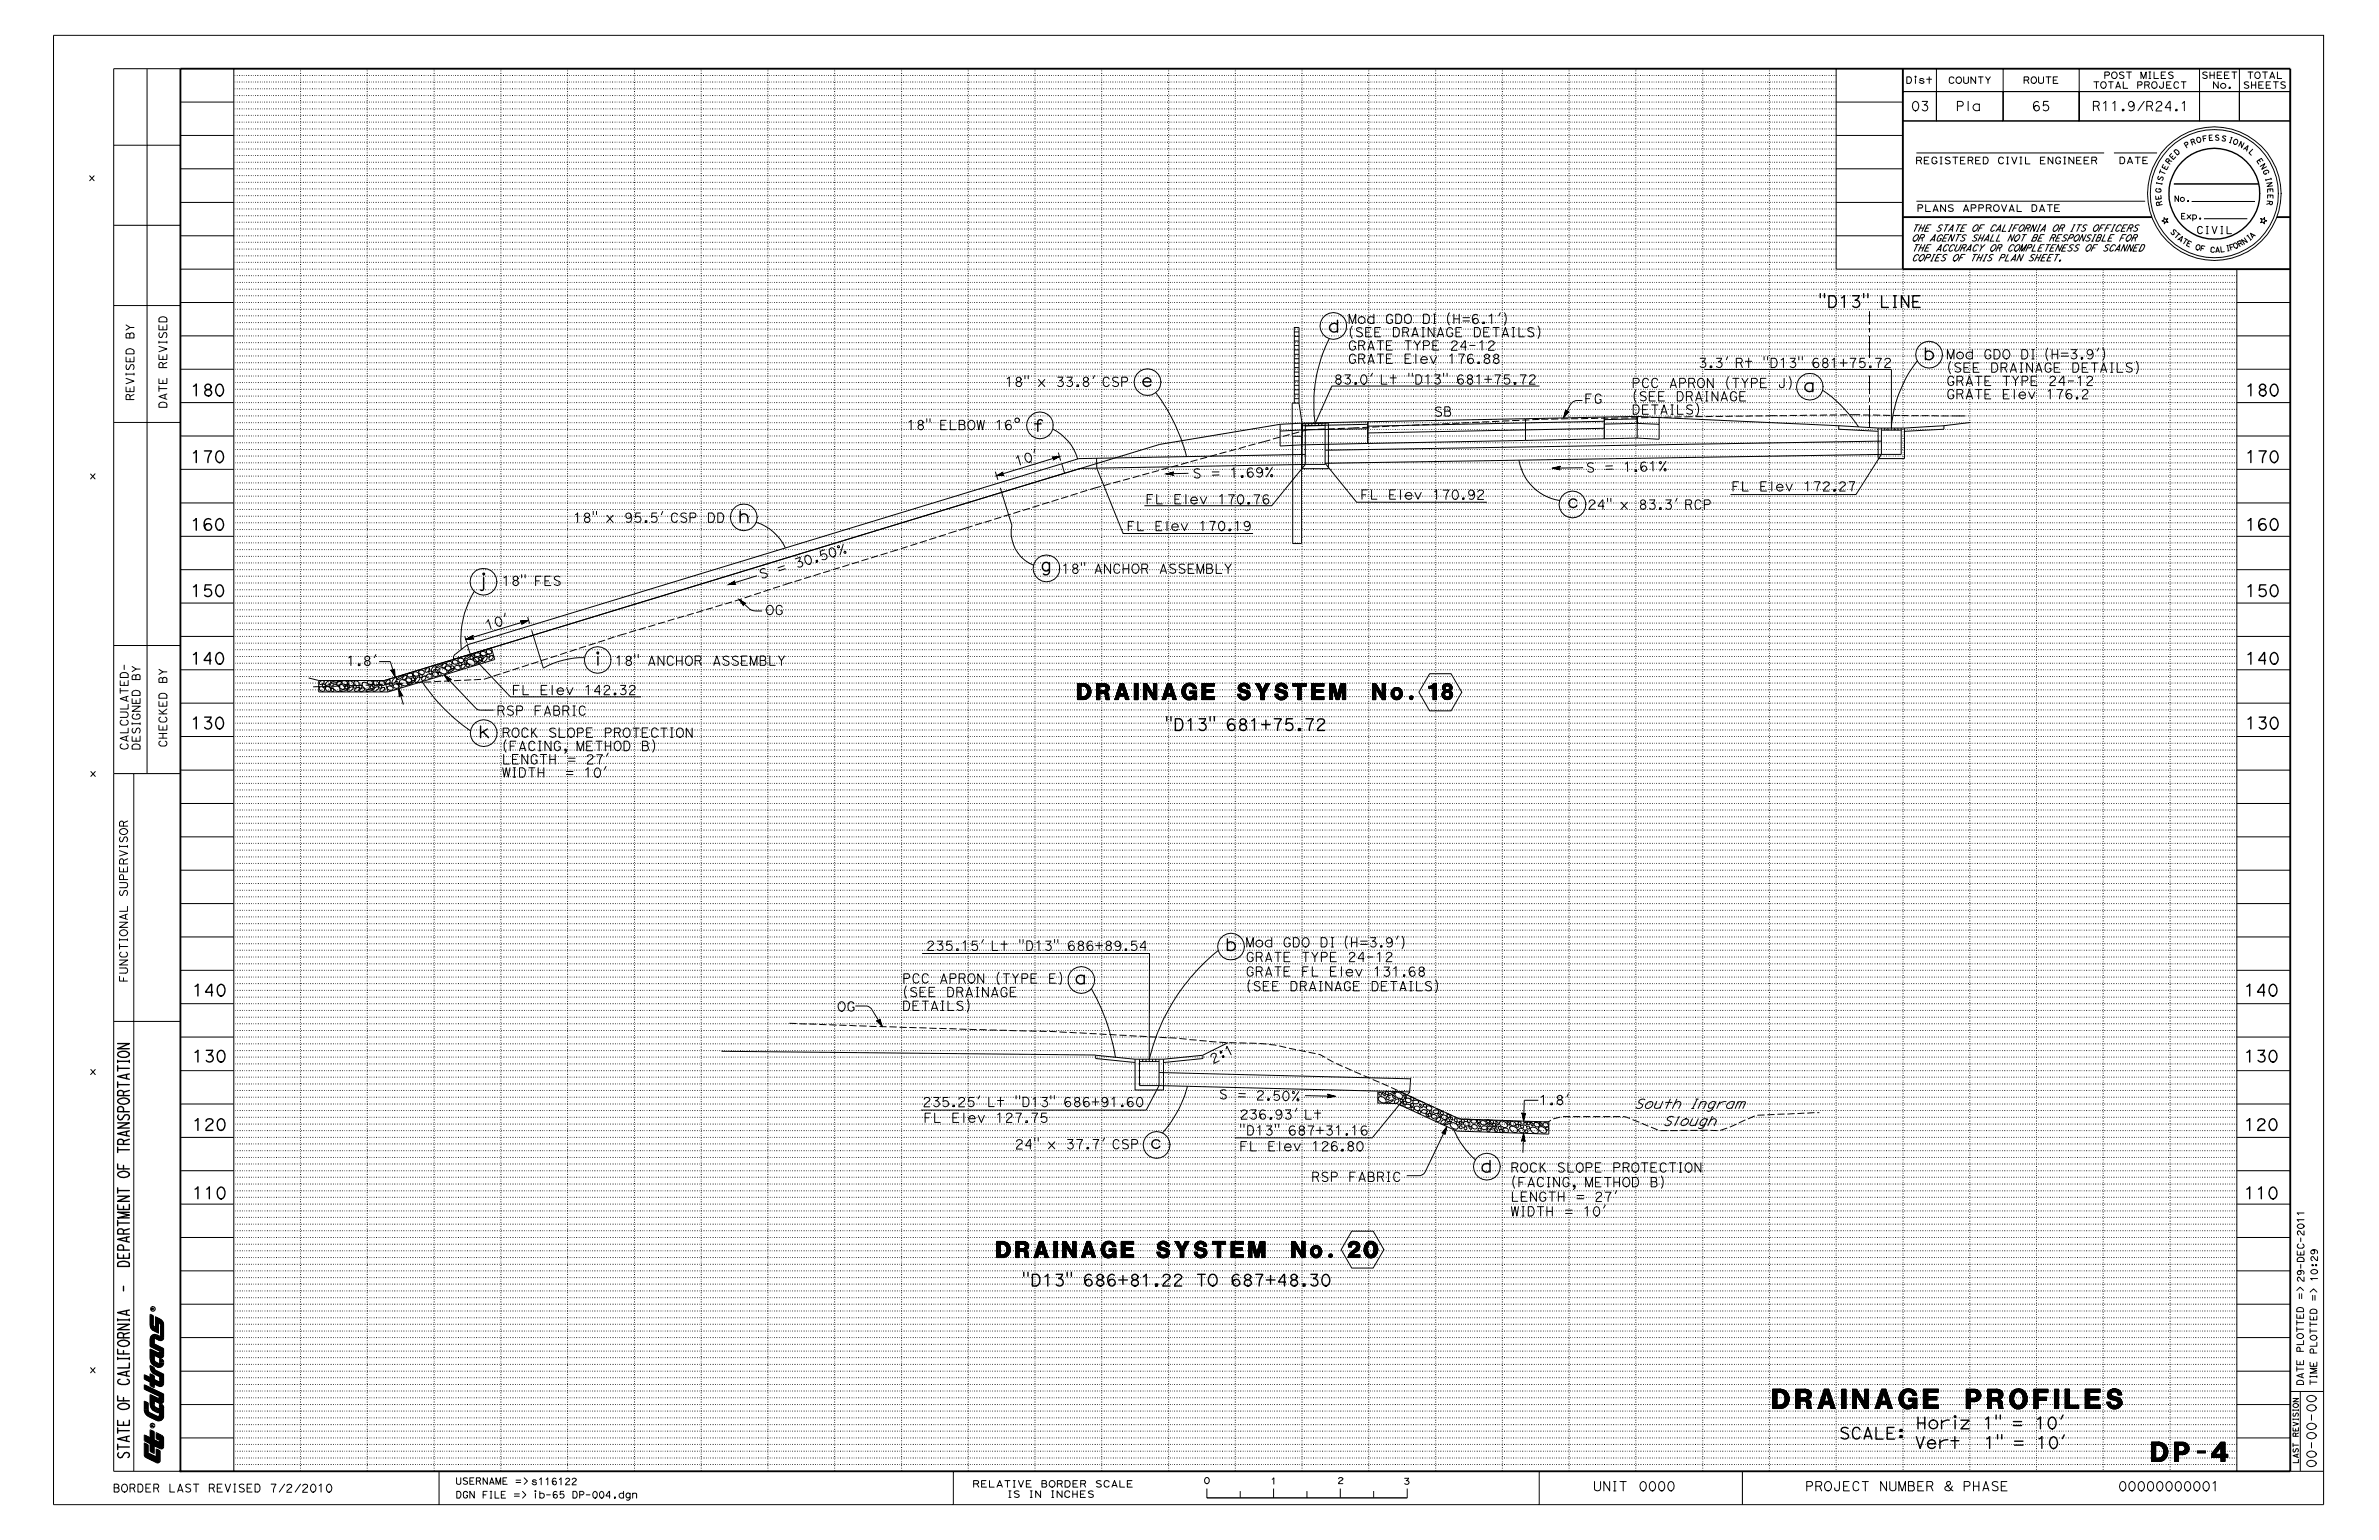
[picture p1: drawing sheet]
<svg xmlns="http://www.w3.org/2000/svg" width="432mm" height="279mm" viewBox="0 0 432 279" stroke-linecap="round" stroke-linejoin="round" font-family="sans-serif">
<defs><g id="words">
<g font-size="3.1">
<text x="321.8" y="255.6">DRAINAGE PROFILES</text>
<text x="390.5" y="265.2">DP-4</text>
</g>
<g font-size="2.6">
<text x="195.5" y="126.9">DRAINAGE SYSTEM No. 18</text>
<text x="180.9" y="228.2">DRAINAGE SYSTEM No. 20</text>
</g>
<g font-size="2.2">
<text x="216.4" y="86.8" transform="rotate(-1 216.4 86.8)">S</text>
<text x="219.2" y="86.7" transform="rotate(-1 219.2 86.7)">=</text>
<text x="222" y="86.7" transform="rotate(-1 222 86.7)">1 .6 9 %</text>
<text x="287.8" y="85.7" transform="rotate(-1 287.8 85.7)">S</text>
<text x="290.6" y="85.7" transform="rotate(-1 290.6 85.7)">=</text>
<text x="293.5" y="85.6" transform="rotate(-1 293.5 85.6)">1 .6 1 %</text>
</g>
<g font-size="1.9">
<text x="241" y="60.3">d</text>
<text x="349.1" y="65.3">b</text>
<text x="207.2" y="70.1">e</text>
<text x="187.4" y="78.3">f</text>
<text x="133.9" y="94.8">h</text>
<text x="284.5" y="92.1">c</text>
<text x="34.6" y="96.2">160</text>
<text x="407.5" y="96.2">160</text>
<text x="87" y="106.4">j</text>
<text x="188.8" y="103.7">g</text>
<text x="107.7" y="120.7">i</text>
<text x="34.6" y="132.3">130</text>
<text x="86.8" y="133.8">k</text>
<text x="211.3" y="132.5">&quot;D13&quot; 681+75.72</text>
<text x="407.5" y="132.3">130</text>
<text x="222.4" y="172.5">b</text>
<text x="34.8" y="192.7">130</text>
<text x="407.3" y="192.7">130</text>
<text x="34.8" y="205.1">120</text>
<text x="208.8" y="208.4">c</text>
<text x="407.3" y="205.1">120</text>
<text x="268.7" y="212.7">d</text>
<text x="185.4" y="233.3">&quot;D13&quot; 686+81.22 TO 687+48.30</text>
<text x="333.7" y="261.1">SCALE:</text>
<text x="347.5" y="262.8">Vert</text>
<text x="347.7" y="259.2">Horiz 1&quot; = 10’</text>
<text x="23.5" y="264.8" transform="rotate(-90 23.5 264.8)">STATE OF CALIFORNIA - DEPARTMENT OF TRANSPORTATION</text>
</g>
<g font-size="1.6">
<text x="184.4" y="84.6" transform="rotate(-17 184.4 84.6)">1 0 ’</text>
<text x="104" y="94.8">18&quot; x 95.5’ CSP DD</text>
<text x="138" y="105.1" transform="rotate(-17 138 105.1)">S</text>
<text x="140.7" y="104.3" transform="rotate(-17 140.7 104.3)">=</text>
<text x="143.4" y="103.5" transform="rotate(-17 143.4 103.5)">3 0 . 5 0 %</text>
<text x="88.3" y="114.3" transform="rotate(-17 88.3 114.3)">1 0 ’</text>
<text x="90.1" y="129.8">RSP FABRIC</text>
<text x="221.2" y="199.4" transform="rotate(1 221.2 199.4)">S</text>
<text x="224" y="199.5" transform="rotate(1 224 199.5)">=</text>
<text x="226.8" y="199.5" transform="rotate(1 226.8 199.5)">2 . 5 0 %</text>
<text x="237.9" y="214.4">RSP FABRIC</text>
</g>
<g font-size="1.5">
<text x="346.8" y="20.1">03</text>
<text x="354.9" y="20.1">Pla</text>
<text x="368.7" y="20.1">65</text>
<text x="379.7" y="20.1">R11.9/R24.1</text>
<text x="244.6" y="58.7">Mod GDO DI (H=6.1’)</text>
<text x="244.6" y="61.2">(SEE DRAINAGE DETAILS)</text>
<text x="244.6" y="63.6">GRATE TYPE 24-12</text>
<text x="244.6" y="66">GRATE Elev 176.88</text>
<text x="353.2" y="65.1">Mod GDO DI (H=3.9’)</text>
<text x="182.4" y="70.1">18&quot; x 33.8’ CSP</text>
<text x="242" y="69.7">83.0’ Lt &quot;D13&quot; 681+75.72</text>
<text x="296.1" y="70.3">PCC APRON (TYPE J)</text>
<text x="308.2" y="66.7">3.3’ Rt &quot;D13&quot; 681+75.72</text>
<text x="353.2" y="67.5">(SEE DRAINAGE DETAILS)</text>
<text x="353.2" y="70">GRATE TYPE 24-12</text>
<text x="287.5" y="73.2">FG</text>
<text x="296.1" y="72.7">(SEE DRAINAGE</text>
<text x="296.1" y="75.2">DETAILS)</text>
<text x="353.2" y="72.4">GRATE Elev 176.2</text>
<text x="314.2" y="89.1">FL Elev 172.27</text>
<text x="207.9" y="91.5">FL Elev 170.76</text>
<text x="246.9" y="90.6">FL Elev 170.92</text>
<text x="288.1" y="92.4">24&quot; x 83.3’ RCP</text>
<text x="204.4" y="96.3">FL Elev 170.19</text>
<text x="91" y="106.2">18&quot; FES</text>
<text x="192.6" y="104">18&quot; ANCHOR ASSEMBLY</text>
<text x="138.9" y="111.5">OG</text>
<text x="111.5" y="120.8">18&quot; ANCHOR ASSEMBLY</text>
<text x="92.9" y="126">FL Elev 142.32</text>
<text x="91" y="133.8">ROCK SLOPE PROTECTION</text>
<text x="91" y="136.2">(FACING, METHOD B)</text>
<text x="91" y="138.6">LENGTH = 27’</text>
<text x="168" y="172.4">235.15’ Lt &quot;D13&quot; 686+89.54</text>
<text x="226" y="171.9">Mod GDO DI (H=3.9’)</text>
<text x="163.7" y="178.4">PCC APRON (TYPE E)</text>
<text x="226" y="174.5">GRATE TYPE 24-12</text>
<text x="226" y="177.1">GRATE FL Elev 131.68</text>
<text x="226" y="179.8">(SEE DRAINAGE DETAILS)</text>
<text x="151.9" y="183.5">OG</text>
<text x="163.7" y="180.9">(SEE DRAINAGE</text>
<text x="163.7" y="183.4">DETAILS)</text>
<text x="220.1" y="193.1" transform="rotate(-27 220.1 193.1)">2 : 1</text>
<text x="167.4" y="200.8">235.25’ Lt &quot;D13&quot; 686+91.60</text>
<text x="167.6" y="203.6">FL Elev 127.75</text>
<text x="224.9" y="203.1">236.93’ Lt</text>
<text x="296.5" y="201.1">South Ingram</text>
<text x="184.1" y="208.5">24&quot; x 37.7’ CSP</text>
<text x="224.9" y="206">&quot;D13&quot; 687+31.16</text>
<text x="224.9" y="208.8">FL Elev 126.80</text>
<text x="301.7" y="204.2">Slough</text>
<text x="274.1" y="212.7">ROCK SLOPE PROTECTION</text>
<text x="274.1" y="215.3">(FACING, METHOD B)</text>
<text x="274.1" y="218">LENGTH = 27’</text>
<text x="327.6" y="270.5">PROJECT NUMBER &amp; PHASE</text>
</g>
<g font-size="1.4">
<text x="401" y="45.8" transform="rotate(3 401 45.8)">C</text>
<text x="260.2" y="75.6" transform="rotate(-2 260.2 75.6)">S B</text>
</g>
<g font-size="1.3">
<text x="24.3" y="72.7" transform="rotate(-90 24.3 72.7)">REVISED BY</text>
<text x="30.3" y="74.1" transform="rotate(-90 30.3 74.1)">DATE REVISED</text>
<text x="23.2" y="136.2" transform="rotate(-90 23.2 136.2)">CALCULATED-</text>
<text x="25.4" y="136.2" transform="rotate(-90 25.4 136.2)">DESIGNED BY</text>
<text x="30.2" y="135.7" transform="rotate(-90 30.2 135.7)">CHECKED BY</text>
<text x="23.1" y="178.2" transform="rotate(-90 23.1 178.2)">FUNCTIONAL SUPERVISOR</text>
<text x="20.4" y="270.7">BORDER LAST REVISED 7/2/2010</text>
</g>
<text font-size="1.2" x="398.6" y="42.4">CIVIL</text>
<g font-size="1.1">
<text x="345.8" y="15.2">Dist</text>
<text x="353.5" y="15.2">COUNTY</text>
<text x="367.1" y="15.2">ROUTE</text>
<text x="379.8" y="16">TOTAL PROJECT</text>
<text x="381.8" y="14.3">POST MILES</text>
<text x="399.5" y="14.2">SHEET</text>
<text x="401.5" y="16">No.</text>
<text x="407.1" y="16.1">SHEETS</text>
<text x="347.6" y="29.7">REGISTERED CIVIL ENGINEER</text>
<text x="347.8" y="38.4">PLANS APPROVAL DATE</text>
<text x="346.9" y="42">THE STATE OF CALIFORNIA OR ITS OFFICERS</text>
<text x="346.9" y="43.8">OR AGENTS SHALL NOT BE RESPONSIBLE FOR</text>
<text x="346.9" y="45.6">THE ACCURACY OR COMPLETENESS OF SCANNED</text>
<text x="346.9" y="47.4">COPIES OF THIS PLAN SHEET.</text>
<text x="418.1" y="232.7" transform="rotate(-90 418.1 232.7)">29-DE</text>
<text x="420.6" y="232.6" transform="rotate(-90 420.6 232.6)">10:29</text>
<text x="82.7" y="269.3">USERNAME =&gt; s1161</text>
<text x="176.5" y="269.8">RELATIVE BORDER SCALE</text>
<text x="82.7" y="271.8">DGN FILE =&gt;</text>
<text x="96.5" y="271.8">ib-65 DP</text>
<text x="182.7" y="271.7">IS IN INCHES</text>
</g>
<g font-size="1">
<text x="397.7" y="26.4" transform="rotate(-18 397.7 26.4)">R</text>
<text x="404.3" y="25.8" transform="rotate(16 404.3 25.8)">I</text>
<text x="407.1" y="27" transform="rotate(30 407.1 27)">A</text>
<text x="242.7" y="269.2">2</text>
<text x="254.7" y="269.3">3</text>
</g>
<g font-size=".9">
<text x="393.7" y="29.9" transform="rotate(-52 393.7 29.9)">R</text>
<text x="394.4" y="29.1" transform="rotate(-47 394.4 29.1)">E</text>
<text x="396.8" y="26.9" transform="rotate(-32 396.8 26.9)">P</text>
<text x="398.7" y="26" transform="rotate(-15 398.7 26)">O</text>
<text x="399.8" y="25.7" transform="rotate(-10 399.8 25.7)">F</text>
<text x="403.1" y="25.5" transform="rotate(13 403.1 25.5)">S</text>
<text x="408" y="27.6" transform="rotate(43 408 27.6)">L</text>
<text x="409.5" y="29.2" transform="rotate(54 409.5 29.2)">E</text>
<text x="392.2" y="35.1" transform="rotate(-87 392.2 35.1)">G</text>
<text x="392.3" y="33.9" transform="rotate(-79 392.3 33.9)">I</text>
<text x="392.5" y="33" transform="rotate(-74 392.5 33)">S</text>
<text x="392.7" y="31.9" transform="rotate(-69 392.7 31.9)">T</text>
<text x="410.7" y="31" transform="rotate(65 410.7 31)">G</text>
<text x="411.1" y="32.2" transform="rotate(74 411.1 32.2)">I</text>
<text x="411.5" y="34.1" transform="rotate(87 411.5 34.1)">E</text>
<text x="411.6" y="35.2" transform="rotate(90 411.6 35.2)">E</text>
<text x="392.3" y="36.3" transform="rotate(-96 392.3 36.3)">E</text>
<text x="392.5" y="37.3" transform="rotate(-103 392.5 37.3)">R</text>
<text x="394.6" y="36.6">No.</text>
<text x="395.8" y="39.8">Exp.</text>
<text x="411.5" y="36.3" transform="rotate(96 411.5 36.3)">R</text>
<text x="393.8" y="42.1" transform="rotate(45 393.8 42.1)">S</text>
<text x="394.4" y="42.8" transform="rotate(39 394.4 42.8)">T</text>
<text x="395.9" y="44" transform="rotate(32 395.9 44)">T</text>
<text x="402" y="45.8">A</text>
<text x="406.4" y="44.9" transform="rotate(-29 406.4 44.9)">R</text>
<text x="408.7" y="43.4" transform="rotate(-43 408.7 43.4)">A</text>
<text x="417.1" y="265.6" transform="rotate(-90 417.1 265.6)">LAST REVISION</text>
</g>
<g font-size=".8">
<text x="395.1" y="28.3" transform="rotate(-43 395.1 28.3)">D</text>
<text x="393.2" y="31" transform="rotate(-65 393.2 31)">E</text>
<text x="395.2" y="43.4" transform="rotate(39 395.2 43.4)">A</text>
<text x="396.7" y="44.5" transform="rotate(27 396.7 44.5)">E</text>
<text x="399.3" y="45.5" transform="rotate(13 399.3 45.5)">F</text>
<text x="404.7" y="45.4" transform="rotate(-16 404.7 45.4)">F</text>
<text x="405.5" y="45.2" transform="rotate(-27 405.5 45.2)">O</text>
<text x="408.1" y="43.8" transform="rotate(-39 408.1 43.8)">I</text>
</g>
<text font-size=".7" x="404" y="45.6" transform="rotate(-12 404 45.6)">I</text>
<g font-size=".4">
<text x="28" y="237.7" transform="rotate(-90 28 237.7)">R</text>
<text x="27.9" y="258.9" transform="rotate(-90 27.9 258.9)">R</text>
</g>
</g></defs>
<g fill="none" stroke="#000" stroke-width=".18">
<path d="M9.7 6.4h412v266.6h-412zM26.7 12.5v127.9M32.7 12.5h-12.1v254.4h12.1M32.7 18.5h9.7M42.4 12.5v254.4M333.3 12.5v36.3h12.1M333.3 18.5h12.1M345.4 16.6h6.1v5.3h-6.1zM345.4 16.6h70.3M346.1 13.9h.4a.51 .51 0 0 1 .4 .8l-.3 .4h-.5zM347.7 14l.1-.1-.2-.1v.2h.1M348.9 18.4h.9l-.2 .4-.3 .2"/>
<path d="M350.2 13.9v1.2M351.5 16.6h12.1v5.3h-12.1zM351.5 12.5v9.4M353.8 14.2a.44 .44 0 0 1 .4-.3 .44 .44 0 0 1 .4 .3M355.5 15.1a.58 .58 0 0 0 .5-.6 .58 .58 0 0 0-.7-.5 .61 .61 0 0 0-.3 .7 .61 .61 0 0 0 .6 .4M356 19.2a.42 .42 0 0 0 .4-.4 .42 .42 0 0 0-.4-.4h-.7v1.7M356.4 13.9v.9M357.2 18.4v1.7M357.3 13.9v.9M358.6 13.9v1.2l-.9-1.2v1.2M359.1 13.9h.8M359.5 13.9v1.2"/>
<path d="M360.4 13.9l.4 .6 .5-.6M363.6 12.5v9.4M363.6 16.6h13.8v5.3h-13.8zM367.9 14.5a.3 .3 0 0 0 .3-.3 .3 .3 0 0 0-.3-.3h-.5v1.2M369.1 15.1a.58 .58 0 0 0 .5-.7 .58 .58 0 0 0-.7-.4l-.1 .1a.61 .61 0 0 0-.1 .7 .61 .61 0 0 0 .5 .3M370 18.6l-.3-.2a.65 .65 0 0 0-.6 .5v.6M370 13.9v.9M370.9 13.9v.9M371.4 13.9h.9M371.8 18.4h-.9v.8M371.8 13.9v1.2M373.4 13.9h-.7v1.2h.8"/>
<path d="M377.4 12.5v9.4M377.4 16.6h21.8v5.3h-21.8zM380 14.8h.9M380.5 14.8v1.2M380.7 19.2l.3-.3-.1-.4-.2-.1h-.7v1.7M381.8 18.7l.4-.3v1.7M381.8 16l.3-.1 .2-.4a.58 .58 0 0 0-.4-.7 .59 .59 0 0 0-.6 .6 .59 .59 0 0 0 .6 .6M382.6 13.7l.3-.3-.1-.3h-.8v1.1M382.7 14.8h.9M383.1 14.8v1.2M383.5 18.7l.4-.3v1.7M383.8 14.2a.58 .58 0 0 0 .4-.6 .58 .58 0 0 0-.6-.5 .62 .62 0 0 0-.3 .7 .62 .62 0 0 0 .6 .4"/>
<path d="M384 16l.5-1.2 .4 1.2M385.4 14.8v1.2h.8M385.5 13.1a.47 .47 0 0 0-.8 .3l.1 .1M386 13.1h.9M386.4 13.1v1.1M387.1 19.2l-.3 .2-.4-.2-.1-.3 .2-.4 .4-.1 .3 .3 .1 .3-.2 .3M388.5 15.4a.3 .3 0 0 0 .3-.3 .3 .3 0 0 0-.3-.3h-.5v1.2M388.6 14.2v-1.1l.5 1.1 .4-1.1v1.1M389.2 18.4l-1.2 1.7M389.8 15.4l.3-.2-.1-.3-.7-.1v1.2M390 13.1h.4M390.2 13.1v1.1"/>
<path d="M390.3 19.2l.4-.2-.1-.5-.3-.1h-.6v1.7M391 13.1v1.1h.8M391 16l.4-.2a.71 .71 0 0 0-.2-1 .59 .59 0 0 0-.7 .6 .59 .59 0 0 0 .6 .6M391.4 18.8a.53 .53 0 0 1 .5-.4 .53 .53 0 0 1 .5 .4M392.7 14.8v1M393 13.1h-.7v1.1h.8M394 19.5h-1l.8-1.1h.1v1.7M394 14.8h-.7v1.2h.8M394.4 13.1a.48 .48 0 0 0-.8 .3l.1 .1M394.7 15.1l.2-.3h.3l.2 .3M395.9 14.8h.9M396.1 18.7l.4-.3v1.7"/>
<path d="M396.3 14.8v1.2M399.2 16.6h7.3v5.3h-7.3zM399.2 12.5v9.4M400.6 13.1a.47 .47 0 0 0-.8 .3l.1 .1M401.1 13.1v1.1M401.9 13.1v1.1M402.6 14.8v1.2l-.8-1.2v1.2M403.2 13.1h-.8v1.1h.9M404.6 13.1h-.8v1.1h.8M405.1 13.1h.9M405.5 13.1v1.1M406.5 16.6h9.2v5.3h-9.2z"/>
<path d="M406.5 12.5v9.4M408 13.1h.9M408.1 14.9a.47 .47 0 0 0-.7 .3l.1 .1M408.5 13.1v1.1M408.7 14.8v1.2M409.4 14.8v1.2M409.8 14.2h.1a.58 .58 0 0 0 .3-.7l-.1-.4a.58 .58 0 0 0-.8 .5 .58 .58 0 0 0 .6 .6M410.7 13.1h.8M410.8 14.8h-.8v1.2h.8M411.1 13.1v1.1M412 14.2l.4-1.1 .5 1.1M412.1 14.8h-.8v1.2h.8"/>
<path d="M412.1 13.9h.6M412.6 14.8h.9M413.1 14.8v1.2M413.4 13.1v1.1h.7M414.8 14.9a.47 .47 0 0 0-.8 .3l.1 .1M16.3 31.9l.8 .9M17.1 31.9l-.8 .9M20.6 26.4h12.1M32.7 24.6h9.7M32.7 30.6h9.7M32.7 36.7h9.7M333.3 24.6h12.1"/>
<path d="M333.3 30.6h12.1M333.3 36.7h12.1M345.4 21.9h70.3M347.7 20.1a.88 .88 0 0 1-.6-.9 .88 .88 0 0 1 .6-.8 .96 .96 0 0 1 .6 .9 .96 .96 0 0 1-.6 .8M347.8 36.5h41.6M347.8 27.7h34.1M348.5 29.1l.3-.2-.1-.3-.8-.1v1.2M348.7 37.7a.3 .3 0 0 0 .3-.3 .3 .3 0 0 0-.3-.3h-.6v1.3M349.5 37.1v1.3h.9M350.1 28.5h-.8v1.2h.8M350.7 28.8l.3-.3h.3l.2 .3M350.9 38.4l.4-1.3 .5 1.3"/>
<path d="M352.1 28.5h.4M352.3 28.5v1.2M353.1 37.1v1.3l-.9-1.3v1.3M353.9 28.6a.48 .48 0 0 0-.8 .2l.1 .2M354.4 28.5h1M354.5 37.2a.51 .51 0 0 0-.9 .2l.2 .2M354.9 28.5v1.2M356.4 38.4l.4-1.3 .5 1.3M356.6 28.5h-.8v1.2h.9M357.8 29.1a.3 .3 0 0 0 .3-.3 .3 .3 0 0 0-.3-.3h-.6v1.2M358.3 37.7a.3 .3 0 0 0 .3-.3 .3 .3 0 0 0-.3-.3h-.5v1.3M359.4 28.5h-.8v1.2h.9"/>
<path d="M359.7 37.7a.3 .3 0 0 0 .3-.3 .3 .3 0 0 0-.3-.3h-.5v1.3M360 28.5h.4a.55 .55 0 0 1 .4 .8l-.2 .4h-.6zM361.1 37.7a.32 .32 0 0 0 .2-.5l-.8-.1v1.3M362.4 38.3v.1a.62 .62 0 0 1-.6-.7 .62 .62 0 0 1 .6-.6 .62 .62 0 0 1 .5 .7 .62 .62 0 0 1-.5 .6M362.8 28.8l.3-.3h.3l.2 .3M363.3 37.1l.4 1.3 .5-1.3M364.2 28.5h.4M364.4 28.5v1.2M364.7 38.4l.4-1.3 .5 1.3M365.1 28.5l.5 1.2 .5-1.2M366.1 37.1v1.3h.8M366.6 28.5h.4"/>
<path d="M366.8 28.5v1.2M367.6 28.5v1.2h.8M368.8 37.1l.7 .2 .2 .7-.2 .3-.7 .1zM370.2 38.4l.4-1.3 .5 1.3M371.2 28.5h-.8v1.2h.8M371.6 37.1h.9M372 37.1v1.3M372.6 28.5v1.2l-.8-1.2v1.2M373.2 28.8l.2-.3h.3l.3 .3M373.8 37.1h-.9v1.3h.9M374.6 28.5h.3M374.8 28.5v1.2"/>
<path d="M376.4 28.5v1.2l-.9-1.2v1.2M377.7 28.5h-.8v1.2h.9M379.1 28.5h-.8v1.2h.9M380.3 29.1l.3-.2-.1-.3-.8-.1v1.2M383.7 27.7h7.8M384.8 28.5l.7 .1a.75 .75 0 0 1-.1 1.1h-.6zM386.1 29.7l.5-1.2 .5 1.2M386.3 29.4h.6M387.5 28.5h1M388 28.5v1.2M388.9 29.1h.6M389.7 28.5h-.8v1.2h.9"/>
<path d="M391.4 33.2l1 .2M391.5 33.1l-.1 .2M391.5 34.2l-.2 .2 .1 .4M391.9 36.8a.24 .24 0 0 0-.3-.2 .24 .24 0 0 0-.2 .3l.1 .4 1-.2M392.2 35.5l.1 .5-1 .2v-.6M394.6 33.4h15.3M395.4 35.5v1.1l-.6-1.1v1.1M396.6 38.7h-.6v1h.6M397.8 36.6h11.5M400 39.7h7.9M400.4 24.6l-.6 .1 .2 .9M401.4 25h-.4"/>
<path d="M401.5 24.5h-.5v1h.6M402.7 24.6l-.3-.1-.2 .1-.1 .2 .6 .4v.2l-.3 .1-.3-.2M405.6 26.2a.48 .48 0 0 0 .5-.4 .48 .48 0 0 0-.3-.5 .52 .52 0 0 0-.4 .4 .52 .52 0 0 0 .3 .5M407.3 25.9l-.5 .9v-1.1l-.5 .8M410.2 30.2l.9-.5-.6 1 .9-.5M411.4 33.3l1-.2-.9 .7 1-.1M411.5 36.5l1 .1-.1 .4-.1 .1h-.2l-.2-.2M411.6 36v-.6h1v.6M412.2 32.3l.1 .2M412.2 32.4l-.9 .3M412.6 34.8l-.1-.5h-.9v.6M413.5 35.1a11.6 11.6 0 0 1-16.5 10.5 11.6 11.6 0 0 1-2.6-19.4 11.6 11.6 0 0 1 18.8 6l.2 1.4 .1 1.6"/>
<path d="M414 35.1a12.1 12.1 0 0 1-17.1 11.1 12.1 12.1 0 0 1-2.8-20.2 12.1 12.1 0 0 1 19.5 6l.4 3.2M20.6 40.9h12.1M20.6 55.4h12.1M22.9 58.9l.7 .5-.7 .5M28.9 57.8a.77 .77 0 0 1 .7-.4 .77 .77 0 0 1 .7 .5v.5h-1.4zM30.3 58.9v.9h-1.4v-.8M32.7 42.8h9.7M32.7 54.9h9.7M32.7 48.8h9.7M244.4 59.1a2.42 2.42 0 0 1-3.2 2.3 2.42 2.42 0 0 1-1.1-3.8 2.42 2.42 0 0 1 3.9 .1l.3 .7 .1 .8M244.9 58.7v-1.7l.6 1.7 .6-1.7v1.7M245.4 59.2l-.3 .8v.7l.3 .7"/>
<path d="M247.2 59.5l-.4-.1-.5 .2-.1 .3 .2 .1M248.9 59.4h-1v1.7h1M249.4 57v1.7M250.5 59.4h-1v1.7h1.1M251.7 57.3h.1a.51 .51 0 0 1 .5-.3 .51 .51 0 0 1 .4 .3M252.9 59.4a.93 .93 0 0 1 1 .3 .95 .95 0 0 1-.4 1.4h-.6zM253.3 57a.93 .93 0 0 1 1 .3l.1 .1a.89 .89 0 0 1-.1 1 .89 .89 0 0 1-1 .3zM255.5 58.7a.82 .82 0 0 0 .8-.9 .82 .82 0 0 0-1-.7 .89 .89 0 0 0-.4 .9 .89 .89 0 0 0 .7 .7M258.3 59.4v1.7M258.4 57a.93 .93 0 0 1 1 .3 .98 .98 0 0 1-.5 1.4h-.5zM260.2 57h.4M260.3 59.4v1.7l-1.1-1.7v1.7"/>
<path d="M260.4 57v1.7M262.7 59.8a.55 .55 0 0 1 .5-.4 .55 .55 0 0 1 .5 .4M263.1 56.7l-.4 .9 .1 .7 .3 .6M263.9 57v1.7M264.9 57v1.7M265.2 59.4h-.9v1.7h1M267.6 59.4h.6a.94 .94 0 0 1 .5 .9 .94 .94 0 0 1-.5 .8h-.6zM268.2 57.2a.65 .65 0 0 0-.8 0 .65 .65 0 0 0-.1 .9M270.3 59.4h-1v1.7h1.1M270.3 57.3l.4-.3v1.7M271.5 59.4v1.7M272.3 56.7l-.2 .6"/>
<path d="M273.1 56.7a2.03 2.03 0 0 1 0 2.3M274.5 59.4h.4M274.7 59.4v1.7M275.7 59.4v1.7h1M278.3 59.5l-.4-.1-.5 .2-.1 .2 .2 .2M279.2 59.2a2.03 2.03 0 0 1 0 2.2M333.3 42.8h12.1M339.3 56.5v2.4M339.3 59.5v.8M347.5 43.8a.81 .81 0 0 0 .6-1.2 .83 .83 0 0 0-.8 1.2h.2M347.6 46.4l.1-.1a.31 .31 0 0 1 .3-.1 .31 .31 0 0 1 .3 .2M347.7 40.8h.7"/>
<path d="M347.7 44.4h.7M348 40.8l-.5 1.2M348 44.4l-.5 1.2M348.5 47.3a.78 .78 0 0 0 .7-1.1 .9 .9 0 0 0-.8 1.1h.2M348.8 40.8l-.6 1.2M348.8 44.4l-.6 1.2M348.9 43.2l.2-.1 .2-.3-.1-.2h-.5l-.5 1.2M349.4 40.8l-.6 1.2M349.4 44.4l-.6 1.2M350 46.8a.36 .36 0 0 0 .3-.2 .36 .36 0 0 0 0-.4h-.5l-.5 1.1M350.3 43.8l1-1.2-.3 1.2M350.5 40.8h-.6l-.6 1.2h.7"/>
<path d="M350.5 44.4h-.6l-.6 1.2h.7M351 46.2h.3M351.1 46.2l-.6 1.1M351.5 45.6l.9-1.2-.2 1.2M351.9 42.8l.4-.2 .3 .2M352.4 46.2h-.7l-.5 1.1h.7M352.6 40.9a.44 .44 0 0 0-.4-.1 .44 .44 0 0 0-.3 .4M353 44.6l.3-.2h.3l.1 .2M353.1 40.8h.7M353.4 46.2a.43 .43 0 0 0-.5 0 .43 .43 0 0 0-.2 .4M353.5 40.8l-.6 1.2M353.6 42l.9-1.2-.1 1.2"/>
<path d="M353.7 42.6h-.6l-.6 1.2h.7M354.1 44.6l.3-.2h.2l.1 .2M354.7 47.3a.9 .9 0 0 0 .7-1.1h-.1a.86 .86 0 0 0-.7 1.1h.2M354.8 42.6l-.5 1.2-.2-1.2-.5 1.2M355.2 40.8h.8M355.2 42.6h.8M355.2 44.4l-.4 .9M355.6 42.6l-.6 1.2M355.6 40.8l-.5 1.2M356 44.4l-.5 .9M356.5 45l.4-.3v-.3h-.6l-.5 1.2M356.7 46.2h-.7l-.5 1.1"/>
<path d="M356.8 45.6l1-1.2-.2 1.2M356.9 42.7l-.4-.1-.3 .3v.1M357 40.8h-.7l-.5 1.2h.7M358.2 46.2h.7M358.3 42a.84 .84 0 0 0 .6-1.2 .84 .84 0 0 0-.7 1.2h.2M358.4 44.6l.4-.2h.2l.1 .2M358.5 46.2l-.5 1.1M359.1 42.7l-.5-.1-.3 .3 .1 .1M359.3 46.2l-.5 1.1M359.6 44.4v.6l.7-.6M359.6 42.6l-.6 1.2M359.9 46.2l-.5 1.1"/>
<path d="M360.1 43.8l.9-1.2-.2 1.2M360.2 40.8h-.6l-.6 1.2M360.2 42.6l-.6 1.2M360.4 46.2h.3M360.6 46.2l-.6 1.1M361.5 45.6a.85 .85 0 0 0 .7-1.2 .86 .86 0 0 0-.8 1.1l.2 .1M361.7 41l.3-.2h.2l.1 .2M361.8 42.6l-.6 1.2h.7M361.8 46.2a.45 .45 0 0 0-.5 0 .45 .45 0 0 0-.2 .4M362.3 42l.9-1.2-.2 1.2M362.9 42.6l-.6 1.2h.6M363 45l.3-.2a.22 .22 0 0 0 .1-.2 .22 .22 0 0 0-.2-.2h-.4l-.5 1.2"/>
<path d="M363.5 46.8a.37 .37 0 0 0 .4-.6h-.5l-.6 1.1M363.9 40.8l-.5 1.2h.6M364.5 46.2l-.6 1.1h.7M364.9 44.6l.3-.2h.2l.2 .2M365 47.3l.9-1.1-.2 1.1M365.1 40.8h.2M365.2 40.8l-.6 1.2M365.7 42.6l-.6 1.2-.1-1.2-.6 1.2M365.8 43.8a1.03 1.03 0 0 0 .8-1l-.1-.2a.9 .9 0 0 0-.8 1.1l.2 .1M365.8 45.6a.85 .85 0 0 0 .7-1.2 .91 .91 0 0 0-.8 1.1l.2 .1M366.4 40.8h-.6l-.6 1.2M366.5 45.6l.6-1.2-.2 1.2 1-1.2-.6 1.2"/>
<path d="M366.7 42a.93 .93 0 0 0 .6-1.2 .84 .84 0 0 0-.7 1.2h.2M367.1 42.6h.8M367.3 46.2l-.5 1.1-.2-1.1-.6 1.1M367.5 42.6l-.5 1.2M368.1 41.4l.3-.2v-.4h-.5l-.5 1.2M368.4 45a.48 .48 0 0 0 .3-.6h-.5l-.5 1.2M369.3 44.4l-.5 1.2h.6M369.4 46.2a.42 .42 0 0 0-.5 0 .42 .42 0 0 0-.2 .4M369.5 43.1l.3-.4-.1-.1h-.4l-.6 1.2h.5M369.7 40.8l-.5 1.2-.2-1.2-.5 1.2M369.8 46.2l-.5 1.1M370.2 40.8h.2"/>
<path d="M370.3 40.8l-.5 1.2M370.4 42l.9-1.2-.2 1.2M370.5 46.2l-.6 1.1M371 42.6h-.6l-.6 1.2h.7M371 44.4h-.6l-.6 1.2h.7M371.5 44.4h.7M371.6 46.2h-.7l-.5 1.1h.7M371.8 44.4l-.5 1.2M372.7 46.2h-.7l-.5 1.1h.7M372.7 43.2l.4-.3-.1-.3h-.4l-.6 1.2M372.9 42a.81 .81 0 0 0 .6-1.2 .91 .91 0 0 0-.8 1.1l.2 .1M373.1 46.2h.7"/>
<path d="M373.2 44.4h-.6l-.6 1.2h.7M373.5 46.2l-.6 1.1M374.2 42.6h-.6l-.5 1.2h.6M374.3 44.4l-.5 1.2-.2-1.2-.5 1.2M374.3 41.4a.37 .37 0 0 0 .4-.2 .37 .37 0 0 0-.1-.4h-.4l-.6 1.2M375.3 42.7a.39 .39 0 0 0-.5-.1 .39 .39 0 0 0-.2 .4M375.3 44.4h-.6l-.5 1.2h.6M375.9 43.2a.39 .39 0 0 0 .4-.2 .39 .39 0 0 0-.1-.4h-.4l-.6 1.2M376.4 40.8h.3M376.4 44.5a.42 .42 0 0 0-.5-.1 .42 .42 0 0 0-.2 .4M376.5 40.8l-.5 1.2M376.7 43.8a.9 .9 0 0 0 .7-1.1l-.1-.1a.83 .83 0 0 0-.8 1.2h.2"/>
<path d="M377.1 40.8h.7M377.5 44.5a.4 .4 0 0 0-.5-.1 .4 .4 0 0 0-.2 .4M377.5 40.8l-.5 1.2M378.7 42.6l-.6 1.2-.1-1.2-.6 1.2M378.8 40.9a.4 .4 0 0 0-.4-.1 .4 .4 0 0 0-.3 .4M378.8 45.6h.1a.96 .96 0 0 0 .6-1.2 .87 .87 0 0 0-.8 1.2h.2M379.6 42.7a.39 .39 0 0 0-.4-.1 .39 .39 0 0 0-.3 .4M380.2 42a.84 .84 0 0 0 .6-1.2 .84 .84 0 0 0-.7 1.2h.2M380.2 42.6h.3M380.3 42.6l-.5 1.2M380.7 44.4h-.6l-.6 1.2M381.1 43.1l.3-.4-.1-.1h-.4l-.5 1.2h.5"/>
<path d="M382 42.6l-.5 1.2h.6M382.1 40.8h-.7l-.5 1.2M382.9 44.5a.45 .45 0 0 0-.7 .3M383.2 40.8h-.7l-.5 1.2M383.3 44.6l.3-.2h.2l.1 .2M383.7 40.8h.3M383.7 42.6h-.6l-.6 1.2h.7M383.8 40.8l-.5 1.2M383.9 45.6l.9-1.2-.2 1.2M384.4 41l.3-.2h.2l.1 .2M385.9 42.6h-.6l-.6 1.2M386.1 43.8a.86 .86 0 0 0 .7-1.2l-.4 .1-.4 .5a.32 .32 0 0 0-.1 .3 .32 .32 0 0 0 .3 .3"/>
<path d="M386.1 40.8h-.6l-.5 1.2h.6M386.2 44.4l-.6 1.2-.1-1.2-.5 1.2M386.8 41.4a.34 .34 0 0 0 .3-.2 .34 .34 0 0 0-.1-.4h-.4l-.6 1.2M387.3 44.4l-.6 1.2-.1-1.2-.5 1.2M387.6 43.2l.4-.3-.2-.3h-.4l-.5 1.2M388.3 44.4h-.6l-.6 1.2h.7M388.3 40.9a.42 .42 0 0 0-.5-.1 .42 .42 0 0 0-.2 .4M388.8 44.4h.4a.96 .96 0 0 1-1 1.2zM392.4 40.1l.4 .1v.4l.3-.4 .4 .2-.3-.4 .3-.4-.5 .2-.2-.3v.4l-.4 .2h.1M397.8 43.9l-.5-.2-.4 .8 .5 .3M398.8 45.3a.38 .38 0 0 0 .5-.3v-.4a.38 .38 0 0 0-.4-.2 .38 .38 0 0 0-.3 .4v.4l.2 .2M398.9 41.3l.3-.2h.3l.2 .2"/>
<path d="M400.2 44.7l-.6-.1-.2 .9M400.5 41.1h.3M400.6 41.1v1.3M401.5 41.1l.4 1.3 .5-1.3M402.2 45.8l.3-1 .3 1M403.1 44.8l.1 .9h.5M403.1 41.1h.3M403.3 41.1v1.3M404.2 41.1v1.3h.8M404.3 44.6l.2 .9M404.4 44.5l-.2 .1M405.2 44.3l-.5 .1 .2 1"/>
<path d="M406 54.9h9.7M406 48.8v218.1M407.4 43.2l.5 .8-1.1-.5 .6 .8M407.9 42.7l.6 .8M408 42.7l-.2 .1M411.3 40l.1 .1-.4 .1v.4l-.3-.3-.4 .1 .3-.4-.3-.4 .4 .2 .3-.3v.4l.4 .2M20.6 76.6h12.1M22.9 68.6l1.4 .6-1.4 .4M22.9 67.9h1.4M22.9 67.7v.4M23 63.5a.93 .93 0 0 1 1.3 .1v.6h-1.4zM23 66.2v.8h.3l.1-.1"/>
<path d="M23.6 60.6l-.3-.1h-.3l-.1 .2v.6h1.4v-.6M23.6 71.9l-.1-.3a.35 .35 0 0 0-.4 0 .35 .35 0 0 0-.2 .3v.6h1.4M24.3 70.1v1h-1.4v-.9M24.3 64.7v.9h-1.4v-.8M28.9 73.3a.83 .83 0 0 1 1.4 .1v.5h-1.4zM28.9 62.8l1.4 .5-1.4 .5M28.9 61.9v.4M28.9 70v1M28.9 70.5h1.4M28.9 62.1h1.4M29 60.4l-.1 .2v.4l.2 .2 .3-.1M29.6 66.1a.36 .36 0 0 0-.4-.4 .36 .36 0 0 0-.3 .4v.6h1.4"/>
<path d="M30.3 71.5l-1.4 .4 1.4 .6M30.3 68.6v1h-1.4v-.9M30.3 64.3v.9h-1.4v-.8M32.7 79.1h9.7M32.7 73h9.7M32.7 67h9.7M32.7 60.9h9.7M165 76.6l.4-.3v1.7M167.2 78a.46 .46 0 0 0 .4-.6 .46 .46 0 0 0-.6-.3l-.3 .1-.1 .3 .2 .4 .4 .1M167.5 76.6v.3l-.3 .2a.41 .41 0 0 1-.6-.3 .41 .41 0 0 1 .4-.5h.3l.2 .3M168.2 76v.6M168.8 76v.6"/>
<path d="M170.8 77.1h.6M171.7 76.3h-.9v1.7h1M172.5 76.3v1.7h1M174.1 76.3h.7l.2 .1 .1 .4-.2 .2 .2 .2a.48 .48 0 0 1-.3 .8h-.7zM174.1 77h.8M176.3 78a.86 .86 0 0 0 .7-1 .86 .86 0 0 0-.9-.7 .91 .91 0 0 0-.4 .9 .91 .91 0 0 0 .7 .8M177.4 76.3l.3 1.7 .3-1.7 .3 1.7 .4-1.7M181 76.6l.4-.3v1.7M182.8 77.1a.5 .5 0 0 0 .1 .8 .5 .5 0 0 0 .7-.5l-.1-.3-.4-.1-.3 .1M182.8 68.7l.4-.3v1.7M183.5 76.4a.67 .67 0 0 0-.9 .1 .67 .67 0 0 0-.1 .8l.2 .4M185 76.2l-.1 .4h-.4l-.3-.2v-.3a.41 .41 0 0 1 .5-.3 .41 .41 0 0 1 .3 .5"/>
<path d="M185.3 68.7l-.1 .4-.3 .1a.42 .42 0 0 1-.4-.6 .42 .42 0 0 1 .7 0l.2 .2M186 68.1v.6M186.6 68.1v.6M191.1 77.8a8.8 8.8 0 0 1 4.5 5.5M191.2 77.1a2.42 2.42 0 0 1-3.2 2.3 2.42 2.42 0 0 1-1.2-3.7 2.42 2.42 0 0 1 3.9 .1l.4 .6 .1 .8M192 68.4h.9l-.1 .3-.5 .4M193.7 68.4h.9l-.1 .3-.5 .4M197.5 68.7l-.1 .4-.4 .1-.3-.2v-.3a.48 .48 0 0 1 .7-.1l.1 .2M198.6 68.1l-.2 .6M200.3 68.8l.3-.4h.4l.3 .4M202.9 68.6l-.6-.2-.3 .2v.3l.1 .2M204.3 69.3a.42 .42 0 0 0 .4-.4 .42 .42 0 0 0-.4-.5h-.7v1.7"/>
<path d="M209.8 71.2a33 33 0 0 1 5.6 11.7M210.7 69.2a2.43 2.43 0 0 1-3.3 2.4 2.43 2.43 0 0 1-.8-4 2.43 2.43 0 0 1 4 1l.1 .7M230.6 79.8l-2.2 .6M232.3 79.3l-1.3 .4M232.3 77v3.9l4-.2 12-.2M232.3 77l-21.8 3.6-35.3 10.7M234.1 78.8l-1.3 .4M234.5 73.1h1.3l.5 3.7v2.3h-1.8zM234.6 79.1v19.5h1.6v-19.5M234.9 73.1v-13.7h.9v13.7M234.9 72.3h.9M234.9 71.5h.9"/>
<path d="M234.9 70.7h.9M234.9 69.9h.9M234.9 69.1h.9M234.9 68.3h.9M234.9 67.5h.9M234.9 66.7h.9M234.9 65.9h.9M234.9 65.1h.9M234.9 64.3h.9M234.9 63.5h.9M234.9 62.7h.9M234.9 61.9h.9"/>
<path d="M234.9 61h.9M234.9 60.2h.9M235.8 78.4l-1.3 .3M236.3 76.8l-4 .2M236.3 76.8v1.2zM236.3 76.9l4.8-.1v8.2h-4.8zM236.9 76.9v7.4M237.5 76.9v.4M238.1 76.9v.3M238.7 77.9l-1.4 .1-1 .3M238.7 76.9v.3M239.3 76.8v.4"/>
<path d="M239.9 76.8v.4M240.5 77.8l-1.3 .1M240.5 77.2l-3.6 .1M240.5 76.8v7.5h-3.6M241.3 61.4a26.2 26.2 0 0 0-2.6 15.5M242.3 77.8h-1.3M243.4 68.3a.42 .42 0 0 1-.6 .5 .42 .42 0 0 1-.2-.7 .44 .44 0 0 1 .8 .3M244.1 68h.9l-.2 .5-.3 .1M244.1 77.7h-1.3M245 62.2a.55 .55 0 0 1 .5-.4 .55 .55 0 0 1 .5 .4M245 64.6a.55 .55 0 0 1 .5-.4 .55 .55 0 0 1 .5 .4M246.7 77.6l-2.1 .1"/>
<path d="M247.3 62.7l.3-.2a.45 .45 0 0 0-.3-.7h-.7v1.7M247.3 65.1l.3-.1a.45 .45 0 0 0-.3-.8h-.7v1.7M247.5 69.7a.88 .88 0 0 0 .6-.9 .88 .88 0 0 0-.7-.8 .99 .99 0 0 0 0 1.7h.2M248.3 76.5v4M248.3 76.5l-12 .3M248.3 77l-12 .2M248.3 77.8l-12 .2-4 .2M248.3 63.5l.6-1.7 .5 1.7M248.3 65.9l.6-1.7 .5 1.7M248.6 77.5l-1.4 .1M249.1 67.7l-.3 .6M250 64.2h1.1"/>
<path d="M250.4 77.4l-1.3 .1M250.5 61.8v1.7M250.5 64.2v1.7M250.7 68v1.7h1M252.2 77.3l-1.4 .1M252.6 61.8h-.9v1.7h1M252.6 64.2h-.9v1.7h1M252.9 68v1.7M254 77.2l-1.3 .1M255.3 60.3a.44 .44 0 0 0 .2-.8l-.2-.1h-.7v1.7M255.6 61.8v1.7M255.7 67.7v.6"/>
<path d="M255.8 77.2h-1.3M256 64.2h-1v1.7h1.1M256.3 61.1l.6-1.7 .5 1.7M256.3 67.7v.6M256.7 61.8l.5 .9 .6-.9M257 68h.5a.92 .92 0 0 1 .6 .9 .92 .92 0 0 1-.6 .8h-.5zM257 64.2v1.7M257.6 77.1l-1.3 .1M258.8 68.3l.4-.3v1.7M259.1 62.7l.2-.1 .1-.2v-.4l-.3-.2h-.7v1.7M259.4 77l-1.3 .1M260.4 68h.9l-.1 .4-.4 .2"/>
<path d="M260.9 61.1l.6-1.7 .5 1.7M261 61.8h-.9v1.7h1M261.3 76.9l-1.4 .1M261.6 74l-.6-.1-.4 .1v.4l.1 .1M262 67.7v.6M262.7 67.7v.6M263 74.6a.4 .4 0 0 0 .2-.5 .4 .4 0 0 0-.4-.3h-.6v1.7h.8M263.1 76.9h-1.3M263.2 64.6l.3-.4v1.7M263.5 62.2a.55 .55 0 0 1 .5-.3 .55 .55 0 0 1 .5 .3M264.7 64.2l1 .1a2.09 2.09 0 0 0-.5 1.7M264.9 76.8h-1.3"/>
<path d="M265.5 68.1a.57 .57 0 0 0-.9 .4v.6M266.1 63h-1l.8-1.2 .1 1.8M266.7 76.7h-1.3M267.2 68.3a.42 .42 0 0 1-.5 .5 .42 .42 0 0 1-.2-.7 .44 .44 0 0 1 .7 .3M267.3 64.4l-.3-.2a.65 .65 0 0 0-.6 .6v.5M268 68.3l.5-.3v1.7M268.5 76.6h-1.3M268.6 62.2l.4-.4v1.7M270.2 62.2a.53 .53 0 0 1 .5-.4 .53 .53 0 0 1 .5 .4M270.3 76.5l-1.3 .1M270.3 64.6a.43 .43 0 0 1-.5 .4 .43 .43 0 0 1-.3-.5l.4-.3 .4 .3v.2M271.3 68h1l-.4 1-.1 .7"/>
<path d="M272 64.6a.45 .45 0 0 1-.4 .4 .45 .45 0 0 1-.5-.2v-.3l.5-.3 .3 .2 .1 .3M272.1 76.4l-1.3 .1M272.6 61.1l.6-1.7 .6 1.7M274 76.3l-1.4 .1M274 68h-.9l-.1 .8M275.8 76.3h-1.3M275.9 68h1.1l-.5 1v.7M276.9 76v3.9M276.9 76l-28.6 .5M276.9 79.9l-28.6 .6M277.6 76.2h-1.3M277.6 68.3a.54 .54 0 0 1 .5-.3 .54 .54 0 0 1 .5 .3"/>
<path d="M279.4 76.1h-1.3M279.4 70h-37.7l-3 6.9M279.7 76.1h1.3M282.9 76l-1.4 .1M284.6 76h-1.3M284.8 74.7l-1 1.1 .4-1.4-.2 1.1 .6-.8-.5 .5 .2-.6-.1 .4 .3-.3-.3-.3 .2 .3h.3M285.1 76h1.3M287.2 72.7a1.96 1.96 0 0 0-2.2 .8l-1.2 2.3M288.3 75.9l-1.3 .1M288.8 71.5h-1v1.7M289.6 71.8l.1-.1a.51 .51 0 0 1 .5-.2 .51 .51 0 0 1 .4 .3M290.1 75.9h-1.3"/>
<path d="M290.6 75.9h1.3M291.2 79.6l-14.3 .3M291.2 76.4l-42.9 .9M291.2 77.7l-42.9 .8M291.2 75.7v3.9M293.7 75.8l-1.3 .1M294.2 75.8h1.4M296.4 73.5h.6a.92 .92 0 0 1 .5 .8 .92 .92 0 0 1-.5 .9h-.6zM296.9 70.8l-.1 .2a2.1 2.1 0 0 0 .1 2M297.1 69.5l.3-.1 .1-.3-.1-.3-.2-.2h-.8v1.7M297.2 75.5v1.3zM297.2 75.5l3.9 .3"/>
<path d="M297.2 76.8v2.7M297.2 76.8l3.9 .2M297.2 75.5l-20.3 .5M297.2 79.5l-6 .1M297.2 76l-6 .1M297.2 76.8l-6 .1M298.2 69l.3-.4h.4l.3 .4M298.7 71.2l-.3-.1a.51 .51 0 0 0-.6 .5l.1 .1M299.1 73.5h-1v1.7h1.1M299.9 69l.3-.4h.3l.4 .4M300.4 71.1h-1v1.6h1M300.4 73.5v1.7"/>
<path d="M301.1 75.8v3.9l-3.9-.2M301.1 75.8l32.6 1.4M301.5 75.2l.5-1.7 .6 1.7M302 71.1h-.9v1.6h1M303.2 70.3l.5-1.7 .6 1.7M303.5 73.5v1.7M304.4 71.1h.7a.98 .98 0 0 1-.2 1.6h-.5zM304.5 73.5v1.7h1M305.5 69.5a.42 .42 0 0 0 .4-.4 .42 .42 0 0 0-.4-.5h-.6v1.7M306.8 71.9a.43 .43 0 0 0 .4-.4 .43 .43 0 0 0-.4-.4h-.7v1.6M307.1 73.6l-.2-.1a.57 .57 0 0 0-.8 .3l.2 .3M307.2 69.5a.43 .43 0 0 0 .4-.4 .43 .43 0 0 0-.4-.5h-.7v1.7"/>
<path d="M307.7 75.6h1.4M307.8 72.7l.5-1.6 .6 1.6M308 73.2l.3 .9v.7l-.3 .6M308.6 65h.9l-.1 .3-.4 .3M308.8 70.3h-.1a.86 .86 0 0 1-.6-.9 .86 .86 0 0 1 .8-.8 .92 .92 0 0 1 .5 1 .92 .92 0 0 1-.7 .7M309.4 67h33.9v11M309.8 71.1v1.6M310.9 75.5l-1.3 .1M311 68.6v1.7l-1.1-1.7v1.7M311.4 75.5h1.3M311.6 65h.9l-.3 .5-.3 .1M311.8 71.1v1.6l-1.1-1.6v1.6"/>
<path d="M312.4 72.7l.5-1.6 .6 1.6M313.6 64.7l-.3 .6M313.7 68.3a2.19 2.19 0 0 0 0 2.3M314.2 71.4l.3-.3h.4l.3 .3M314.5 75.5h-1.3M314.5 68.6h1.1M315 75.5h1.3M315.1 68.6v1.7M315.9 65.8l.4-.4-.2-.3-.1-.1h-.8v1.7M316.2 68.6l.5 .9 .6-.9M316.8 71.1h-1v1.6h1M317.4 65v1.7"/>
<path d="M318.2 75.5h-1.4M318.6 69.5l.2-.1a.41 .41 0 0 0 .1-.5 .41 .41 0 0 0-.3-.3h-.7v1.7M318.6 75.5h1.3M320.2 64.7v.6M320.5 68.6h-.9v1.7h1M320.8 64.7v.6M321.5 65h.6a.91 .91 0 0 1 .4 1.1 .91 .91 0 0 1-1 .6zM322.6 75.4l-2.2 .1M323 75.4h1.3M323.3 65.3l.4-.3v1.7M323.8 68.6v1.4M324.8 68.3a2.19 2.19 0 0 1 0 2.3"/>
<path d="M324.8 75.4h1.4M324.9 65h.9l-.1 .3-.4 .3M326.5 64.7v.6M327.1 64.7v.6M328 75.3l-1.3 .1M328.5 75.3h1.3M330 65.1l-.1-.1a.55 .55 0 0 0-.7 .3l-.1 .8M330.8 70.8a23.5 23.5 0 0 1 6.5 6.6M330.9 70.1a2.41 2.41 0 0 1-3.3 2.3 2.41 2.41 0 0 1-.8-4 2.41 2.41 0 0 1 4 1l.1 .8M331.6 75.3h-1.3M331.7 65.3v.1a.49 .49 0 0 1-.7 .3l-.1-.1v-.4a.44 .44 0 0 1 .7-.1l.1 .3M332.1 75.3h1.3"/>
<path d="M332.5 65.3l.4-.3v1.7M335.3 75.2l-1.4 .1M335.8 75.2h1.8M335.8 65h1l-.4 1-.1 .7M338.1 75.3h1.3M338.4 65h-.8l-.1 .8M339.3 60.9v4.1M339.3 68.1v3.4M339.3 72.1v.8M339.3 73.5v4.1M340 75.3h1.3M340.4 65l1 .1a2.62 2.62 0 0 0-.5 1.6"/>
<path d="M340.9 77.7l-7.2-.5v.7l7.2 .4M340.9 77.7h4.8M340.9 77.7v5.5h4.8v-5.5M341.5 77.7v4.7M341.5 78h3.6M341.8 75.3l1.3 .1M342.1 77.7v.3M342.1 65.3a.55 .55 0 0 1 .5-.3 .55 .55 0 0 1 .5 .3M342.7 77.7v.3M343.6 75.4h1.3M343.9 77.7v.3M344.5 77.7v.3"/>
<path d="M345.1 77.7v4.7h-3.6M345.1 75.4h1.3M346.9 75.4h1.4M348 65.5a22.5 22.5 0 0 0-4.7 12.2M348.8 75.4h1.3M350.6 75.4l1.3 .1M352.4 75.5h1.3M352.6 64.3a2.42 2.42 0 0 1-3.4 2.3 2.42 2.42 0 0 1-.7-4 2.42 2.42 0 0 1 3.9 1l.2 .8M352.8 77.2v.7l-7.1 .4M352.8 77.2l-7.1 .5M353.5 65.1v-1.7l.6 1.7 .5-1.7v1.7M353.6 68.6l.3-.3h.4l.3 .3"/>
<path d="M353.6 71l.3-.3h.5l.2 .3M354 65.6a2.03 2.03 0 0 0 0 2.2M354.2 75.5h2.5M355.8 66a.56 .56 0 0 0-.6-.2 .56 .56 0 0 0-.3 .6h.1M355.9 69.1l.4-.4-.1-.3-.2-.1h-.8v1.7M355.9 71.5l.4-.4-.1-.3-.2-.1h-.8v1.7M356.9 70l.5-1.7 .6 1.7M356.9 72.4l.5-1.7 .6 1.7M357.5 65.8h-1v1.7h1M357.7 76.6l-4.9 .6M358 63.4v1.7M358.6 70.7h1.1"/>
<path d="M359.1 65.8h-.9v1.7h1M359.1 68.3v1.7M359.1 70.7v1.7M360.4 63.8l.3-.4h.3l.3 .4M361.3 68.3h-1v1.7h1M361.3 70.7h-1v1.7h1M361.5 65.8h.7l.2 .2a.95 .95 0 0 1 .1 1.1 .95 .95 0 0 1-1 .4zM361.9 63.4h.6a.94 .94 0 0 1 .5 .9 .94 .94 0 0 1-.5 .8h-.6zM363.9 66.7a.42 .42 0 0 0 .4-.4 .42 .42 0 0 0-.4-.5h-.7v1.7M364.2 68.3v1.7M364.2 65.1h-.1a.86 .86 0 0 1-.6-.9 .86 .86 0 0 1 .8-.8 .92 .92 0 0 1 .5 1 .92 .92 0 0 1-.7 .7M364.6 70.7h-1v1.7h1.1"/>
<path d="M364.9 67.5l.5-1.7 .6 1.7M365.3 68.3l.5 .8 .6-.8M365.6 70.7v1.7M366.9 65.8v1.7M367 63.4l.7 .1a1.01 1.01 0 0 1-.2 1.6h-.5zM367.7 69.1a.42 .42 0 0 0 .4-.4 .42 .42 0 0 0-.4-.4h-.7v1.7M368.8 63.4h.4M368.9 65.8v1.7l-1-1.7v1.7M369 63.4v1.7M369.5 67.5l.6-1.7 .5 1.7M369.7 68.3h-1v1.7h1M371.3 66.2l.3-.4h.4l.3 .4"/>
<path d="M371.7 63.1a2.03 2.03 0 0 0 0 2.3M371.8 71l.3-.3v1.7M372.1 68.6a.52 .52 0 0 1 .5-.3 .52 .52 0 0 1 .5 .3M372.5 63.4v1.7M373.4 70.7h.9a2.53 2.53 0 0 0-.5 1.7M373.5 63.4v1.7M373.9 65.8h-1v1.7h1M374.7 69.4h-1l.8-1.1 .1 1.7M375.9 70.8a.66 .66 0 0 0-.8 .1 .66 .66 0 0 0-.1 .8M375.9 63.4h1l-.3 .5-.3 .2M376.2 65.8h.6a.92 .92 0 0 1 .5 .9 .92 .92 0 0 1-.5 .8h-.6zM377.2 68.6l.4-.3v1.7"/>
<path d="M378 71a.51 .51 0 0 1 .5-.3 .51 .51 0 0 1 .4 .3M378.8 68.6a.52 .52 0 0 1 .5-.3 .52 .52 0 0 1 .5 .3M378.9 65.8h-1v1.7h1.1M379.6 64.3a.51 .51 0 0 1-.8-.3 .51 .51 0 0 1 .6-.6 .51 .51 0 0 1 .4 .8l-.2 .1M380.2 65.8v1.7M380.9 63.1l-.3 .6M381.3 67.5l.5-1.7 .6 1.7M381.7 63.1l.3 .9v.7l-.3 .7M383.1 65.8h.4M383.3 65.8v1.7M384.3 65.8v1.7h1M386.9 66l-.2-.2-.5 .1-.3 .3 .2 .2"/>
<path d="M387.8 65.6l.3 .8-.1 .8-.2 .6M406 79.1h9.7M406 73h9.7M406 67h9.7M406 60.9h9.7M16.4 86l.9 .9M17.3 86l-.9 .9M32.7 97.3h9.7M32.7 91.2h9.7M32.7 85.2h9.7M104.5 93.4l.3-.3v1.7M107 93.4l-.1 .3-.3 .2-.3-.1a.43 .43 0 0 1 .1-.7 .43 .43 0 0 1 .6 .4"/>
<path d="M107.7 92.8v.6M108.3 92.8v.6M114.4 93.9v.1a.48 .48 0 0 1-.8-.3v-.4l.6-.2 .2 .1 .2 .4-.2 .4M116.2 93.1h-.8l-.1 .8M119.2 93.1h-.9v.8M120.3 92.8l-.3 .6M121.9 93.4l.2-.2 .3-.1 .4 .1 .2 .2M124.6 93.2l-.6-.1-.4 .1v.4l.1 .1M125.9 93.9h.2a.48 .48 0 0 0 .1-.7l-.2-.1h-.8v1.7M128.6 93.1h.7l.3 .3v.7a.6 .6 0 0 1-.5 .7h-.5zM130.3 93.1h.5a.95 .95 0 0 1 .6 .8 .95 .95 0 0 1-.6 .9h-.5zM137.2 94.8a8.7 8.7 0 0 1 5.4 4.6"/>
<path d="M137.4 93.8a2.42 2.42 0 0 1-3.3 2.3 2.42 2.42 0 0 1-.7-4 2.42 2.42 0 0 1 3.9 1l.1 .8M153.1 98.7l-.6 2M163 99.7l-1.4 .4M164.7 99.2l-1.2 .3M166.5 98.6l-1.3 .4M168.2 98.1l-1.2 .3M169.9 97.5l-1.2 .4M171.7 97l-1.3 .3M173.6 96.3l-1.5 .5M176.5 95.4l-2.4 .8M178.2 94.9l-1.2 .4M180 94.4l-1.3 .4"/>
<path d="M180.7 85.6l.4 1.5M180.9 86.3h.1M181.5 88.5l2.2 6.8a6.4 6.4 0 0 0 3.9 7.3M181.7 93.8l-1.3 .4M181.9 86l.2 .2-1.2 .1 1.1-.6-.1 .3v-.2l-.7 .4h.9h-.7l.5-.3-.2 .2 .2-.1M182 85.7h.1M182.1 86.2v.1M183.5 93.3l-1.3 .4M185.2 92.7l-1.3 .5M186.9 92.2l-1.2 .4M187.8 81.5l-.1 .6M188.7 91.7l-1.3 .4"/>
<path d="M190.4 91.1l-1.3 .4M191.1 82.9v.1M191.2 83.4v.1M191.3 83.1h.2l-.2 .2 .5-.3h-.6l.9-.1-.9 .4 .1-.2-.1 .3 1.1-.6-1.2 .1 .2 .2M192.1 82.1l.4 1.5M192.1 90.6l-1.2 .4M192.3 82.8l-11.4 3.5M192.3 82.8v.1M192.7 84.1l.5 1.8M193.9 90.1l-1.3 .3M195.6 89.5l-1.3 .4M197.3 89l-1.2 .3"/>
<path d="M199 83.2l.1 1.7 4.8 11.9h23.5M199.8 88.2l-2 .6M201.6 87.7l-1.3 .4M203.3 87.3l-1.2 .3M205.1 86.8l-1.3 .3M205.8 94.6h-1v1.7M206.5 94.6v1.7h1M206.9 86.3l-1.3 .4M208.6 85.8l-1.3 .4M209.2 89.7h-1v1.7M210 89.7v1.7h1M210.3 85.4l-1.2 .3"/>
<path d="M210.8 94.6h-1v1.7h1.1M211.7 85.9v.1M211.8 94.6v1.7M212.1 84.9l-1.3 .3M212.7 86l.2 .2-1.2-.2 1.2-.3-.2 .3 .2-.3-.9 .3 .9 .1-.6-.1 .5-.2-.3 .2h.3M212.9 85.6v.1M212.9 86.1v.2M213.8 84.4l-1.2 .3M214.3 89.7h-1v1.7h1M215.2 89.7v1.7M215.6 83.9l-1.2 .4M215.7 85.9l-4 .1"/>
<path d="M217.4 83.4l-1.3 .4M218 94.9l.3-.3v1.7M219.1 83l-1.3 .3M219.6 94.6h.9l-.4 1-.1 .7M220.9 82.4l-1.3 .4M221.4 90.1l.4-.4v1.7M221.7 96.3a.96 .96 0 0 0 .2-1.7 .87 .87 0 0 0-.6 1.3l.2 .3 .3 .1M222.6 82l-1.3 .3M223 89.8l1 .1a1.79 1.79 0 0 0-.5 1.6M224.3 94.9l.3-.3v1.7M224.3 81.5l-1.2 .4M225.2 91.4l-.1 .1a.86 .86 0 0 1-.6-1 .86 .86 0 0 1 .8-.7 .96 .96 0 0 1-.2 1.7"/>
<path d="M226.1 81l-1.2 .4M226.6 95.4l-.2 .2-.4-.2-.2-.3a.49 .49 0 0 1 .7-.5 .49 .49 0 0 1 .1 .9M227.6 89.8l1 .1a1.95 1.95 0 0 0-.5 1.6M227.9 80.5l-1.3 .4M230.2 89.9a.57 .57 0 0 0-.9 .4v.5M236.9 82.4l-41.1 .8-111 33.8M236.9 84.3l-6.1 7.5h-23.1M236.9 84.3l-40.8 .7-126.3 38.5M248.2 88.9h-1v1.7M248.9 88.9v1.7h1M253.2 88.9h-1v1.7h1.1M254.2 88.9v1.7"/>
<path d="M260.4 89.2l.4-.3v1.7M261.9 88.9h1.1l-.4 .7-.2 1M264.2 90.6h-.1a.88 .88 0 0 1-.5-.9 .88 .88 0 0 1 .7-.8 .96 .96 0 0 1-.2 1.7M267.4 89.8l-.4 .1-.3-.1-.1-.4a.5 .5 0 0 1 .7-.5 .5 .5 0 0 1 0 .9M268.2 89.3v-.1a.66 .66 0 0 1 .8-.2l.3 .3M275.7 83.5a8.9 8.9 0 0 0 7.4 7.3M283.1 85.2l-.1-.3 .1-.3-.1 .4-.3-.1 .4-.1-.7 .1 .7 .3-1.1-.3 1.1-.3-1.4 .3 1.4 .3M287.3 84.9h-5.6M287.8 91.5a2.42 2.42 0 0 1-3.3 2.3 2.42 2.42 0 0 1-.7-4 2.42 2.42 0 0 1 3.9 1l.1 .7M289.5 91a.53 .53 0 0 0-.6-.3 .53 .53 0 0 0-.5 .4M291.1 91.8h-1l.8-1.1v1.7M291.8 90.4v.6"/>
<path d="M292.4 90.4v.6M298.6 91v.4l-.5 .1-.3-.3v-.3a.44 .44 0 0 1 .5-.2 .44 .44 0 0 1 .3 .4M299.4 90.7h.9l-.1 .3-.4 .3M302.4 90.7h.9l-.3 .5-.3 .1M304.4 90.4l-.3 .6M306.7 91.5l.2-.1a.43 .43 0 0 0 .1-.4 .43 .43 0 0 0-.3-.3h-.7v1.7M307.7 91l.3-.3h.4l.3 .3M310 91.5a.42 .42 0 0 0 .4-.4 .42 .42 0 0 0-.4-.4h-.6v1.7M315.5 87.4h-.9v1.7M316.3 87.4v1.7h1M320.6 87.4h-1v1.7h1.1M321.6 87.4v1.7"/>
<path d="M327.7 87.7l.4-.3v1.7M329.3 87.4l1 .1a2.62 2.62 0 0 0-.5 1.6M331 87.8a.55 .55 0 0 1 .5-.4 .55 .55 0 0 1 .5 .4M333.9 87.8a.5 .5 0 0 1 .5-.4 .5 .5 0 0 1 .5 .4M335.6 87.4h1a2.53 2.53 0 0 0-.5 1.7M341.5 82.4l-4.6 7.3h-22.8M341.5 82.4l-101 1.7 5.7 7h23.7M341.5 80l-101 1.7M406 97.3h9.7M406 91.2h9.7M406 85.2h9.7M20.6 117.1h12.1"/>
<path d="M32.7 115.5h9.7M32.7 109.4h9.7M32.7 103.4h9.7M63.3 119.4l.4-.3v1.7M67.1 119.4a.45 .45 0 0 1-.3 .5 .45 .45 0 0 1-.6-.3v-.3a.48 .48 0 0 1 .8-.1l.1 .2M68.2 118.8l-.3 .5M82.1 120v.1a.56 .56 0 0 0 .5 .4 .56 .56 0 0 0 .5-.3v-.1a.58 .58 0 0 0-1-.2v.2M83.1 119.7l.1 .3a.57 .57 0 0 0 1 0l-.1-.3a.6 .6 0 0 0-.9-.1l-.1 .2M84.3 119.8a.42 .42 0 0 0 .5 .5l-.3-.4-.2-.1-.1 .1M84.3 115.4l.4 1.2M84.8 119.8a.91 .91 0 0 0 1.4 .7 .85 .85 0 0 0-.5-.8 .85 .85 0 0 0-1 .2M84.8 117l-2.3 1.8-.2 .3v.5l3.1-.9"/>
<path d="M84.8 117l.6 1.7M85.4 118.7l7.2 7.7h23.8M85.4 118.9a1.36 1.36 0 0 1-1.1 .7l.3-.4 .6-.3h.2M85.9 119.6v.1a.58 .58 0 0 0 1 .2v-.3a.6 .6 0 0 0-.9-.2l-.1 .3M85.9 115.9l-.2-.2 .1-.4v.4h-.3l.2-.2-.5 .3h.7l-1 .1 .9-.6-1.3 .7 1.5-.1M86 118.8l.1 .1a.57 .57 0 0 1-.7 .7 .54 .54 0 0 1 .1-.6 .54 .54 0 0 1 .5-.1M86.1 107.3a16.7 16.7 0 0 0-2.4 10.5M86.9 119.3l.1 .4h.4l-.2-.5-.3 .2M87.1 118.6l.1 .3a.69 .69 0 0 1-1.1 0v-.2l.4-.2h.4l.3 .2M87.2 118.4a.55 .55 0 0 0 .4 .5 .55 .55 0 0 0 .6-.3 .56 .56 0 0 0-.5-.4 .56 .56 0 0 0-.5 .3M87.2 118.9a.42 .42 0 0 0 .5 .5l-.3-.5h-.2M87.5 119.7v.1a1.28 1.28 0 0 1-1.2 .6l.5-.4 .7-.2"/>
<path d="M88.2 118.1a.52 .52 0 0 0 .5 .5 .52 .52 0 0 0 .6-.3 .61 .61 0 0 0-1-.3l-.1 .2M88.3 119.1a.69 .69 0 0 1-.7 1 .87 .87 0 0 1 .8-1M88.4 118.8l.1 .3h.4v-.2l-.2-.2-.4 .2M89.4 118.9l.1 .1a.51 .51 0 0 1-.2 .6 .51 .51 0 0 1-.5 0 .56 .56 0 0 1 .7-.6M90.2 105.5a2.43 2.43 0 0 1-3.4 2.3 2.43 2.43 0 0 1-.7-4 2.43 2.43 0 0 1 4 1l.1 .8M91.5 104.8l.4-.3v1.7M91.7 111.2l-.1 .7M94 104.8l-.2 .5h-.4l-.2-.2v-.3a.48 .48 0 0 1 .7-.1l.1 .2M94.5 112.7l1.4-.2-1.2 .8 .9-.7-1 .1 .7 .1-.6 .3v-.1l.3-.2h-.3v.5l.1-.4-.2-.2M94.7 104.2v.6M95.3 104.2v.6M95.8 112l.3 1.1"/>
<path d="M95.9 112.5l-11.4 3.5M96.5 114.4l2.1 6.8a15 15 0 0 1 7.5-1.9M98.2 104.5h-1v1.7M99.5 119.5l-1.3 .4M99.9 104.5h-1v1.7h1.1M101.2 118.9l-1.3 .4M101.6 104.7l-.1-.1a.68 .68 0 0 0-.9 .2l.2 .3M102.9 118.3l-1.2 .5M104.6 117.8l-1.2 .4M106.4 117.2l-1.3 .4M108.1 116.7l-1.3 .4M109.8 116.1l-1.2 .4"/>
<path d="M110.9 119.7a2.41 2.41 0 0 1-3.1 2.3 2.41 2.41 0 0 1-1.3-3.7 2.41 2.41 0 0 1 3.9 0l.4 .7 .1 .7M111.5 115.5l-1.2 .5M112 119.4l.4-.4v1.7M113.7 114.9l-1.7 .5M114.5 119.4a.41 .41 0 0 1-.3 .5 .41 .41 0 0 1-.5-.5 .41 .41 0 0 1 .6-.3l.2 .3M115.2 118.7v.6M115.5 114.4l-1.3 .3M115.8 118.7v.6M117.2 113.9l-1.3 .3M118.9 113.3l-1.2 .4M120.5 119v1.7l-1.1-1.7v1.7M120.7 112.8l-1.3 .4"/>
<path d="M121.2 119.4v-.1a.54 .54 0 0 1 .5-.3 .54 .54 0 0 1 .5 .4M122.4 112.3l-1.2 .4M122.8 119v1.7M123.8 119v1.7M124.2 111.8l-1.3 .4M125.9 111.3l-1.2 .4M126.9 119.9l.3-.3-.1-.4-.2-.2h-.7v1.7M127.7 110.8l-1.3 .3M129.4 110.3l-1.3 .3M131.1 109.7l-1.2 .4M132.2 106v.2M132.3 119.2l-.5-.2-.4 .1-.1 .3 .1 .3"/>
<path d="M132.9 109.2l-1.3 .4M133.2 105.8l.3 .2-1.3 .1 1.1-.6-.1 .3v-.3l-.7 .5 .9-.1h-.7l.5-.3-.2 .2h.2M133.3 105.4v.2M133.5 105.9v.2M133.9 119.2a.58 .58 0 0 0-1 .2l.2 .3M134.2 108.8l2.1 1.9 .8 .1h1.2M134.2 108.7v.1M134.7 108.6l-1.3 .5M134.9 109.7v.1M134.9 109.5v.3l-.7-1 1 .6-.3 .1 .2-.1-.7-.4 .5 .7-.3-.5 .5 .3-.3-.2 .1 .2M135.2 109.4v.1M135.6 119h-1v1.7h1.1"/>
<path d="M136.4 108.1l-1.3 .4M137.4 104.5l-5.2 1.6M138.1 107.5l-1.2 .4M138.7 119.8l.3-.2a.45 .45 0 0 0-.4-.6h-.6v1.7h.7M139.7 119v1.7h1M139.8 111.5h-.1a.82 .82 0 0 1-.5-1.3l.1-.1a.6 .6 0 0 1 .7-.2 .6 .6 0 0 1 .4 .6 .94 .94 0 0 1-.5 1h-.2M139.8 106.9l-1.2 .4M140.9 110.2l.4-.4h.3l.4 .4M141.3 119l.5 .9 .6-.9M141.6 106.4l-1.3 .3M143.7 105.6l-1.7 .6M145.5 105.1l-1.3 .4"/>
<path d="M147.2 104.6l-1.3 .4M148.9 104l-1.2 .5M154.2 102.4l-1.3 .4M155.9 101.9l-1.3 .4M157.6 101.4l-1.2 .3M159.4 100.8l-1.3 .4M161.1 100.3l-1.3 .4M192.3 103.1a2.42 2.42 0 0 1-3.1 2.3 2.42 2.42 0 0 1-1.2-3.8 2.42 2.42 0 0 1 3.9 .1l.4 .7v.7M193.1 102.6l.3-.3v1.7M195.6 102.6v.3l-.3 .2-.5-.1a.43 .43 0 0 1 .2-.7 .43 .43 0 0 1 .6 .4M196.3 102v.6M196.9 102v.6"/>
<path d="M198.8 104l.6-1.7 .5 1.7M201.6 102.3v1.7l-1.1-1.7v1.7M202.2 102.7l.4-.4 .4 .1 .2 .3M203.9 102.3v1.7M204.9 102.3v1.7M206.2 104a.85 .85 0 0 1-.8-.6 .85 .85 0 0 1 .3-.9 .68 .68 0 0 1 .8 0 .68 .68 0 0 1 .2 .8l-.2 .5-.4 .2M207.9 103.1a.4 .4 0 0 0 .4-.4 .4 .4 0 0 0-.4-.4h-.7v1.7M210.6 104l.6-1.7 .5 1.7M213.3 102.5l-.3-.2-.6 .1-.1 .2 .1 .3M215 102.5l-.3-.2a.52 .52 0 0 0-.7 .3l.1 .3M216.6 102.3h-.9v1.7h1M217.3 104v-1.7l.6 1.7 .6-1.7v1.7"/>
<path d="M219.8 103.1a.4 .4 0 0 0 .2-.4 .4 .4 0 0 0-.4-.4h-.6v1.7h.7M220.7 102.3v1.7h1.1M222.4 102.3l.5 .8 .6-.8M406 115.5h9.7M406 109.4h9.7M406 103.4h9.7M16.5 140l.8 .9M17.3 140l-.8 .9M21.8 130.2h1.1M21.8 129.2h1.1M21.8 124.9v.9M21.8 125.3h1.5"/>
<path d="M21.9 122.3a.94 .94 0 0 1 1.3-.1l.1 .7h-1.5zM22.1 135l-.3 .2 .1 .5 .2 .1M22.1 130.7l-.3 .2 .1 .4 .2 .2M23.3 133.5l-1.5 .5 1.5 .5M23.3 126.3l-1.5 .5 1.5 .4M23.3 123.5v.9h-1.5v-.9M23.3 132.1v.8h-1.5M23.3 127.8v.8h-1.5M24 135.3a.83 .83 0 0 1 1.4 .1v.5h-1.4zM24 120.9l.7 .5-.7 .5M24 131.3h1.4M24 131.1v.4"/>
<path d="M24 128.1h1.5l-1.5 1h1.5M24.1 132.1a.49 .49 0 0 0-.1 .5 .49 .49 0 0 0 .4 .4l.1-.1M24.2 125.3a1.1 1.1 0 0 1 1.2 .3v.6h-1.4v-.6zM24.3 129.6l-.3 .3 .1 .4 .2 .1M24.7 122.6l-.5-.2-.2 .3v.6h1.4v-.6M25.4 133.5v1h-1.4v-.9M25.4 126.7v.9h-1.4v-.8M28.9 121.4l.7 .5-.7 .5M28.9 133.9h1.4M28.9 133.1h1.4M28.9 129.5h1.4M28.9 128.8l.8 .7"/>
<path d="M28.9 126a.94 .94 0 0 1 1.3 0l.1 .7h-1.4zM29.1 134.5l-.2 .2v.4l.2 .2M29.1 130.1l-.2 .3v.3l.2 .3M29.5 123.1a.36 .36 0 0 0-.4-.1 .36 .36 0 0 0-.2 .3v.5h1.4v-.6M30.3 131.6v.8h-1.4v-.8M30.3 127.2v.9h-1.4v-.8M32.7 139.7h9.7M32.7 133.6h9.7M32.7 127.6h9.7M32.7 121.5h9.7M56 123l1.8 .5M57.8 123.5h12"/>
<path d="M57.8 123.5v2h12.6M58 124.7l-.1 .2a.59 .59 0 0 0 .4 .5 .59 .59 0 0 0 .6-.1v-.1a.59 .59 0 0 0-.3-.6 .59 .59 0 0 0-.6 .1l-.1 .1M58.1 124.6h-1.3M58.6 124.1l-.1 .2 .1 .3 .3 .1 .1-.5-.2-.1-.2 .1M58.8 123.5a.49 .49 0 0 1-.3 .6 .49 .49 0 0 1-.6-.1 .56 .56 0 0 1 .9-.4M59.1 124.7v.4a.61 .61 0 0 0 .8 .3 .5 .5 0 0 0-.1-.7 .5 .5 0 0 0-.7 .1M59.8 124.1a.43 .43 0 0 0 .3 .7l-.1-.6h-.2M60 124.5l-1.3 .1M60 123.5l.1 .3-.5 .5-.4 .1-.1-.3a.93 .93 0 0 1 1-.6M60.1 124.9v.4l.4 .1 .1-.3-.1-.2-.4 .1M60.5 124.3a.89 .89 0 0 0 .2 .9 .89 .89 0 0 0 .9 .2 .89 .89 0 0 0-.2-.9 .89 .89 0 0 0-.9-.2l-.1 .1M61.4 123.5v.1a1.24 1.24 0 0 1-1.4 .3l.5-.3 .6-.1 .3 .1"/>
<path d="M61.6 124.4v.1a.59 .59 0 0 0 .3 .5 .59 .59 0 0 0 .6-.1l.1-.1a.59 .59 0 0 0-.4-.5 .59 .59 0 0 0-.6 .1M61.8 124.5h-1.3M61.9 123.7h.1a.52 .52 0 0 1-.3 .5 .52 .52 0 0 1-.6 0l.1-.3 .3-.3 .5 .1M62.7 124.4v.5h.4v-.2l-.2-.3-.3 .1M63.1 125l-.4 .3-.6 .2-.3-.1 .4-.3 .6-.1 .3 .1M63.1 123.9v.1a.57 .57 0 0 1-.6 .2 .57 .57 0 0 1-.4-.6l.6-.1 .3 .1 .1 .4M63.1 124.1l-.1 .2 .2 .4 .2 .1a.52 .52 0 0 0-.3-.7M63.2 123.7l-.1 .1a.59 .59 0 0 0 .9 .5l.2-.2a.59 .59 0 0 0-.4-.5 .59 .59 0 0 0-.6 .1l-.1 .1M63.6 124.4l-1.3 .1M64 124.6l.2 .1-.3 .4a.73 .73 0 0 1-.8 .3 .82 .82 0 0 1 1-.7M64.2 124.4v.3l.1 .1h.4l-.2-.4h-.3M64.3 123.7l-.1 .2a.67 .67 0 0 0 .8 .5l.2-.2a.53 .53 0 0 0-.3-.6 .53 .53 0 0 0-.7 .2"/>
<path d="M65 120.8h.3v-.3h-.3l.1 .3M65.2 124.8l.1 .1a.56 .56 0 0 1-.9 .4 .54 .54 0 0 1 .2-.5 .54 .54 0 0 1 .6 .1M65.3 124.3l-.2 .2 .1 .2 .2 .2 .2-.1v-.4l-.2-.1-.2 .1M65.8 123.9a.86 .86 0 0 0 .2 .9 .86 .86 0 0 0 1 .1 .85 .85 0 0 0-.3-.9 .85 .85 0 0 0-.9-.1v.1M65.8 124.3l-1.7 .1M66.1 124.9v.3l-.4 .3h-.4v-.4l.4-.3 .4 .1M66.7 120.8l.5-.3-.2-.5a.58 .58 0 0 0-.8 .2l.1 .4 .5 .2M67.3 124.4l-.1 .2a.29 .29 0 0 0 .2 .4 .29 .29 0 0 0 .4-.2l-.3-.4-.3 .1M67.7 125v.1l-.4 .2-.6 .2-.3-.1 .4-.3 .6-.1 .3 .1M67.7 124.2l-1.3 .1M67.7 123.9a.53 .53 0 0 1-.6 .3 .53 .53 0 0 1-.4-.6 .65 .65 0 0 1 1 .4M67.7 124.1a.43 .43 0 0 0 .3 .7l-.1-.6-.2-.1"/>
<path d="M67.8 123.7a.56 .56 0 0 0 .3 .6 .56 .56 0 0 0 .6-.1v-.4a.61 .61 0 0 0-.8-.2l-.1 .2M68.6 124.6l.2 .1-.2 .3a.74 .74 0 0 1-.9 .4v-.2a.93 .93 0 0 1 1-.5M68.8 120h2l.9 2.9M68.9 124.4l-.2 .1 .2 .3h.4l-.1-.4h-.4M68.9 123.7v.2a.66 .66 0 0 0 .7 .5l.2-.4a.56 .56 0 0 0-.9-.3v.1M69.5 124.1l-1.3 .1M69.8 124.8a.49 .49 0 0 1-.2 .6 .49 .49 0 0 1-.7-.2 .54 .54 0 0 1 .4-.4 .54 .54 0 0 1 .5 .1M69.8 123.5l19.4-6 .6 2.2-19.4 5.8M69.8 123.5l.6 2M70.3 124.7v.2a.59 .59 0 0 0 .5 .4 .59 .59 0 0 0 .6-.3 .55 .55 0 0 0-.5-.5 .55 .55 0 0 0-.6 .3M70.7 123.3l.1 .1a.49 .49 0 0 1-.1 .6 .49 .49 0 0 1-.7 0 .56 .56 0 0 1 .8-.6M70.7 124l.1 .4h.4v-.3l-.2-.2-.3 .2"/>
<path d="M71.3 124.1h-1.3M71.4 124.4a.54 .54 0 0 0 .4 .5 .54 .54 0 0 0 .6-.4l-.4-.4h-.4l-.2 .3M71.6 121.4l.1 1.5-.7-1.3h.1l.5 .9-.1-1v.7l-.3-.6 .2 .3v-.3h-.4l.4 .1 .2-.2M71.9 123a.72 .72 0 0 1-.8 .9l.1-.3a.79 .79 0 0 1 .7-.6M71.9 123.6l.1 .4 .4 .2-.2-.5h-.3M72.4 124.9l.8 2.9M72.4 124.3l.1 .3 .1 .1h.2l.2-.2-.1-.2-.3-.2-.2 .3M72.5 126.3l.2-.2 .4 .1h-.4l-.1-.3 .3 .3-.4-.6v.7v-1l.5 .9h.1l-.7-1.3 .1 1.5M72.5 123.5a.89 .89 0 0 0 1.5 .7 .85 .85 0 0 0-.6-.8 .85 .85 0 0 0-.9 .2M73.1 122.6l.1 .1a1.17 1.17 0 0 1-1.2 .6l.5-.5 .7-.2M73.1 124h-1.3M73.7 123.3v.2a.6 .6 0 0 0 1 .1v-.2a.58 .58 0 0 0-1-.2v.1"/>
<path d="M73.7 122.5l.2 .2a.68 .68 0 0 1-.8 .6 .55 .55 0 0 1 .1-.6 .55 .55 0 0 1 .6-.1M74.7 123a.28 .28 0 0 0 0 .4 .28 .28 0 0 0 .4 0 .28 .28 0 0 0 0-.4h-.2l-.2 .1M75 123.8l-1.4 .1M75 122.2a.54 .54 0 0 0 .4 .5 .54 .54 0 0 0 .6-.4 .59 .59 0 0 0-.5-.4 .59 .59 0 0 0-.5 .3M75 122.4v.2a.62 .62 0 0 1-1.1-.1 .58 .58 0 0 1 .5-.3 .58 .58 0 0 1 .6 .2M75 122.6l.1 .4 .3 .2a.39 .39 0 0 0 0-.4 .39 .39 0 0 0-.4-.1M75.2 123.5h.1a1.36 1.36 0 0 1-1.2 .7l.9-.7h.3M76 121.9v.1a.62 .62 0 0 0 .9 .3l.1-.4a.6 .6 0 0 0-.9-.2l-.1 .2M76.1 122.8a.78 .78 0 0 1-.7 1l-.1-.2a.88 .88 0 0 1 .8-.8M76.1 122.5l.2 .4 .2 .1 .2-.3-.1-.2-.2-.1h-.2l-.1 .2M76.6 123.7a32.5 32.5 0 0 0 8.8 8.9M76.7 123.8h-1.3"/>
<path d="M77.2 122.7a.49 .49 0 0 1-.1 .6 .49 .49 0 0 1-.6 0l.2-.5 .4-.2 .2 .1M77.4 122.5l.1 .3a.6 .6 0 0 0 .9 .1v-.3a.6 .6 0 0 0-.9-.2l-.1 .2M77.8 121.2l.2 .1a.65 .65 0 0 1-.7 .7l-.1-.2v-.3l.4-.3h.3M77.9 121.8l.1 .4h.3v-.4l-.4-.1-.1 .2M78.3 123.7l-1.4 .1M78.5 122.2v.2a.6 .6 0 0 0 1 .2v-.3a.62 .62 0 0 0-.9-.3l-.1 .3M79 120.8a.69 .69 0 0 1-.7 1v-.1a1.01 1.01 0 0 1 .7-.9h.1M79 121.4l.2 .5 .2 .2 .1-.2-.1-.3-.2-.2-.2 .1M79.6 122.1v.3l.4 .1 .1-.3-.2-.1-.2-.1-.2 .2M79.7 121.3a.89 .89 0 0 0 .5 .9 .89 .89 0 0 0 .9-.1 .85 .85 0 0 0-.5-.8 .85 .85 0 0 0-.9 .1M80.1 123.6l-1.3 .1M80.3 120.4h.1a1.19 1.19 0 0 1-1.2 .7l.5-.5 .7-.2"/>
<path d="M80.6 122.4l5.9 6.2 .6 .2h2.5M80.8 121.1a.54 .54 0 0 0 .5 .5 .54 .54 0 0 0 .6-.4 .59 .59 0 0 0-.5-.4 .59 .59 0 0 0-.6 .3v.1M80.9 120.4l.1 .1a.65 .65 0 0 1-.6 .7l-.2-.2 .1-.3 .3-.3h.4M81.3 123.6l.1 .1 .1-.4h.4l-.4 .1-.2-.2 .3 .1-.5-.4 .3 .7-.5-.9 1 .6-1.3-.9 .8 1.3M81.9 120.9v.4h.4l-.1-.5h-.3l-.1 .2M81.9 123.5l-1.3 .1M82.1 120.2v.1a.62 .62 0 0 1-.5 .4 .62 .62 0 0 1-.6-.3 .61 .61 0 0 1 .5-.4 .61 .61 0 0 1 .6 .3M82.4 121.3a1.55 1.55 0 0 1-1.1 .7l.3-.4 .8-.3M82.5 121v.1a.58 .58 0 0 0 1 .2v-.3a.6 .6 0 0 0-.9-.1l-.1 .2M83.3 120.3l.1 .4 .3 .1 .1-.3-.1-.2-.3-.1-.2 .2M83.7 123.4l-1.3 .1M84.3 120.5h.1a.55 .55 0 0 1-.1 .6 .55 .55 0 0 1-.6 .1v-.1a.57 .57 0 0 1 .7-.6"/>
<path d="M84.6 120.5l.1 .4 .2 .1 .3-.2v-.2l-.3-.1h-.2l-.1 .1M85.5 123.3l-1.3 .1M87.3 123.3h-1.3M89.1 122.8l-1.3 .5M90.2 132.9a2.42 2.42 0 0 1-3.3 2.4 2.42 2.42 0 0 1-.8-4 2.42 2.42 0 0 1 4 1l.1 .7M90.8 122.3l-1.2 .4M91.1 128.9l.3-.1 .1-.3-.1-.3-.3-.1h-.7v1.7M91.2 139.3l.3 1.7 .4-1.7 .4 1.7 .3-1.7M91.4 136.9v1.7h1M91.8 134.2l-.3 .9v.7l.3 .7M92.1 132.9l.3-.4-.1-.3-.2-.1h-.8v1.7M92.5 121.7l-1.2 .4"/>
<path d="M93.1 128.2l-.5-.1-.4 .1-.1 .4 .2 .1M93.2 139.3h.4M93.4 139.3v1.7M93.6 134.5h-1v1.7M93.7 133.8a.63 .63 0 0 1-.8-.6 .81 .81 0 0 1 .8-1.1l.3 .1a1.01 1.01 0 0 1-.1 1.5l-.3 .1M94 136.9h-1v1.7h1.1M94.2 124.4h-1v1.6M94.3 121.1l-1.3 .5M94.3 139.3h.5a.95 .95 0 0 1 .6 .8 .95 .95 0 0 1-.6 .9h-.5zM94.3 136.2l.5-1.7 .6 1.7M94.5 128.9h.2a.48 .48 0 0 0 .1-.7l-.3-.1h-.7v1.7M94.8 132.4v-.1a.5 .5 0 0 1 .6-.2 .5 .5 0 0 1 .4 .3"/>
<path d="M94.9 124.4v1.6h1M95.8 136.9v1.7l-1.1-1.7v1.7M96 139.3h1.1M96 120.6l-1.3 .4M96.1 134.9v-.2a.5 .5 0 0 1 .5-.2 .5 .5 0 0 1 .4 .4M96.5 137.3l.1-.2 .3-.2 .4 .1 .2 .3M96.5 132.1v1.7M96.5 139.3v1.7M97.3 132.1l-.8 1.1M97.7 139.3v1.7M97.7 120l-1.2 .5M97.8 134.5h.4"/>
<path d="M98 134.5v1.7M98.1 128.1h-1v1.7M98.7 136.9v1.7M98.7 139.3v1.7M98.8 129.8l.6-1.7 .5 1.7M99.3 124.4h-1.1v1.6h1.1M99.8 136.9v1.7M100 134.5v1.7l-1.1-1.7v1.7M100.2 124.4v1.6M100.7 134.9v-.2a.5 .5 0 0 1 .5-.2 .5 .5 0 0 1 .5 .4M100.8 136.9v1.7M100.8 132.2l-.3-.1a.52 .52 0 0 0-.7 .3l.1 .3"/>
<path d="M101.3 128.9a.43 .43 0 0 0 .2-.5 .43 .43 0 0 0-.4-.3h-.6v1.7h.7M101.5 132.1v1.7h1M102.8 140h1.2M102.9 128.9l.2-.1 .2-.3-.2-.3-.2-.1h-.7v1.7M103.7 133.8a.83 .83 0 0 1-.7-.9 .83 .83 0 0 1 .8-.8 .93 .93 0 0 1 .5 .9 .93 .93 0 0 1-.6 .8M104 128.1h.4M104.2 128.1v1.7M104.8 136.2v-1.7l.5 1.7 .6-1.7v1.7M105.2 128.4l.4-.3 .5 .1 .1 .2M105.5 132.9l.3-.1 .1-.3-.1-.3-.2-.1h-.8v1.7M106.3 139.6l.4-.3v1.7M106.4 124.7l.4-.3v1.6"/>
<path d="M106.6 137.3v-.1a.58 .58 0 0 1 1 .1M107.5 132.1h-1v1.7h1M107.5 134.5h-1v1.7h1M108.2 134.5h1.1M108.3 136.9l1 .1a1.79 1.79 0 0 0-.5 1.6M108.7 134.5v1.7M108.9 125.5h-1l.8-1.1 .1 1.6M109.9 134.5v1.7M110 139l-.3 .6M110.4 136.6l-.3 .6M110.6 132.9l.3-.3v-.3l-.2-.2h-.8v1.7M110.6 124.7a.52 .52 0 0 0-.4-.4 .52 .52 0 0 0-.5 .4"/>
<path d="M110.8 134.5v1.7M112.2 136.2a.62 .62 0 0 1-.7-.6 .84 .84 0 0 1 .7-1.1 .91 .91 0 0 1 .6 .9 .91 .91 0 0 1-.7 .8M112.2 132.9a.4 .4 0 0 0 .4-.4 .4 .4 0 0 0-.4-.4h-.7v1.7M112.6 124.4h1l-.3 .5-.3 .1M113.3 134.5h.5a.92 .92 0 0 1 .6 .9 .92 .92 0 0 1-.6 .8h-.5zM113.8 133.8a.83 .83 0 0 1-.7-.9 .83 .83 0 0 1 .8-.8 .92 .92 0 0 1 .5 .9 .92 .92 0 0 1-.7 .8M114.9 132.1h1.1M115.3 124.7a.52 .52 0 0 0-.5-.4 .52 .52 0 0 0-.5 .4M115.5 132.1v1.7M117.4 135.3l.2-.4-.1-.3-.9-.1v1.7h.7M117.6 132.1h-1v1.7h1M117.8 120.7l.5-1.7 .6 1.7"/>
<path d="M118.3 132.4l.1-.1a.5 .5 0 0 1 .5-.2 .5 .5 0 0 1 .4 .3M118.5 134.2l.3 .9v.7l-.3 .7M120 132.1h1.1M120.5 132.1v1.7M121.7 132.1h.5M121.9 132.1v1.7M123.5 133.8a.63 .63 0 0 1-.7-.6 .81 .81 0 0 1 .8-1.1l.2 .1a1.01 1.01 0 0 1-.1 1.5l-.3 .1M125 120.7a.86 .86 0 0 0 .7-.9 .86 .86 0 0 0-.7-.8 .91 .91 0 0 0-.6 .9 .91 .91 0 0 0 .5 .8h.2M125.6 132.1v1.7l-1-1.7v1.7M129.6 120.7l.5-1.7 .6 1.7M136.2 120.7v-1.7l.6 1.7 .6-1.7v1.7M195.6 124.2h1.8"/>
<path d="M195.6 124.2h1.7M195.6 124.1h1.7M195.6 124.1h1.5M195.6 124.1h1.4M195.6 124h1.2M196.6 124a1.46 1.46 0 0 1 1.4 1.4 1.46 1.46 0 0 1-1.3 1.5h-1.1v-2.9h1.1M199 124h1.6l.2 .1h-1.8l1.9 .1h-1.9l2.1 .1h-2.1l2.1 .1h-2.1h2.2l-2.2 .1h2.3M200.4 124a.79 .79 0 0 1 .9 .6 .79 .79 0 0 1-.5 .9l.4 .4 .2 1h-.6l-.2-.9-.3-.2h-.7v1.1h-.6v-2.9h1.5M202.4 126.9h-.1h.7l.1-.6h1.1l.1 .6h.6l-1-2.9h-.6l-1 2.9M203.2 124.2h.8M203.3 124.2h.7M203.3 124.1h.7"/>
<path d="M203.3 124.1h.6M203.3 124h.6M205.9 126.9h.7v-2.9h-.7v2.9M205.9 124.2h.7M205.9 124.1h.7M205.9 124h.7M207.5 124.2h.8M207.5 124.1h.7M208.1 124h-.6v2.9h.6v-2l1.3 2h.6v-2.9h-.6v2l-1.3-2h-.6l.7 .1M209.4 124.2h.6M209.4 124.1h.6M209.4 124h.6"/>
<path d="M211 126.9h-.1h.6l.2-.6h1l.2 .6h.6l-1-2.9h-.6l-1 2.9M211.8 124.2h.8M211.9 124.2h.7M211.9 124.1h.7M211.9 124.1h.6M211.9 124h.6M215.1 124.2h1.7M215.1 124.2h1.6M215.2 124.1h1.4M215.3 124.1h1.3M215.4 124h1.1M215.5 124h.8"/>
<path d="M215.8 123.9h.2M216.6 124.9h.6a1.32 1.32 0 0 0-2.1-.7 1.59 1.59 0 0 0 .3 2.7h.8l.5-.3v.3h.5v-1.5h-1.2v.4h.7a.75 .75 0 0 1-.7 .7 .75 .75 0 0 1-.8-.6M218.2 126.9h2.2v-.5h-1.6v-.8h1.4v-.5h-1.4v-.6h1.6v-.5h-2.2v2.9M218.2 124.2h2.2M218.2 124.1h2.2M218.2 124h2.2M225.7 123.9h.2M226 124h-.6l.9 .1h-1.1h1.2l-1.3 .1h1.4l-1.6 .1h1.8l-1.8 .1h1.8h-.7l.8 .1h-.7l.7 .1h-.5l.5 .1h-.5h.5l-.5 .1 .6 .1h-.6l-.3-.5h-.5l-.2 .2v.2M226.3 124.9h.6a1.14 1.14 0 0 0-.8-.9h-.1a.91 .91 0 0 0-1.1 .4 .91 .91 0 0 0 .2 1.1l1.1 .3 .1 .2v.3l-.7 .2-.3-.2-.1-.4-.6 .1M228 124.2h.7M228 124.1h.7M228.6 124h-.7l.9 1.8v1.1h.7v-1.1l.9-1.8h-.6l-.6 1.2-.6-1.2h-.7l.7 .1"/>
<path d="M229.6 124.2h.7M229.7 124.2h.7M229.7 124.1h.7M229.8 124h.6M232.5 123.9h.1M232.7 124h-.5l.8 .1h-1h1.2l-1.4 .1h1.5l-1.5 .1h1.6l-1.7 .1h1.8h-.7l.7 .1h-.6l.7 .1h-.6l.6 .1h-.5h.6l-.6 .1 .6 .1h-.6l-.3-.5h-.5l-.2 .2v.2M233.1 124.9h.6a1.06 1.06 0 0 0-1.3-1 1.06 1.06 0 0 0-.8 1.3l.3 .3 1 .3 .2 .2v.3l-.8 .2-.2-.2-.1-.4-.6 .1M234.7 124.2h2.4M234.7 124.1h2.4M234.8 124l-.1 .5h.9v2.4h.6v-2.4h.9v-.5h-2.4v.5h.9v2.4h.6v-2.4h.9v-.5h-2.4h2.4M238.1 126.9h2.2v-.5h-1.6v-.8h1.4v-.5h-1.4v-.6h1.6v-.5h-2.2v2.9M238.1 124.2h2.2"/>
<path d="M238.1 124.1h2.2M238.1 124h2.2M241.3 124.2h1M241.3 124.1h.9M241.9 124.8l.6 2.1h.6l.5-2.1v2.1h.6v-2.9h-.8l-.6 2M242.8 126l-.6-2h-.9v2.9M243.3 124.2h.9M243.3 124.1h.9M243.4 124.1h.8M249.1 124.2h.7M249.1 124.1h.7M249.7 124h-.6v2.9h.6v-2l1.2 2h.6v-2.9h-.6v2l-1.2-2h-.6l.6 .1"/>
<path d="M250.9 124.2h.6M250.9 124.1h.6M250.9 124h.6M260 124.2h.7M260.1 124.2h.6M260.1 124.1h.6M260.2 124h.5v2.9M260.2 124.1h.5M260.2 124h.5M260.2 124l-.4 .4-.5 .1M262.2 125.3a.69 .69 0 0 1-.4-.7 .69 .69 0 0 1 .7-.6h.4a.7 .7 0 0 1 .7 .5 .7 .7 0 0 1-.4 .8M262.4 124.1h.7h-.9l1 .1h-1.1l1.3 .1h-1.4l1.4 .1h-1.5h1.6l-.6 .1h.6l-.5 .1h.5l-.4 .1h.5h-.5l.5 .1h-.5l.4 .1h-.4l.4 .1-.5 .1h.4l-.6 .1h.5h-1.2h1.2l-1.2 .1 1.2 .1h-1.3l1.4 .1h-1.5h1.6l-.7 .1h.7l-.5 .1h.6l-.5 .1h.5h-.5l.5 .1h-.4l.4 .1h-.4l.4 .1-.4 .1h.4l-.5 .1h.5"/>
<path d="M265.3 125.6l-1.9 3.4h-3.9l-2-3.4 2-3.4h3.9l1.9 3.5M406 139.7h9.7M406 133.6h9.7M406 127.6h9.7M406 121.5h9.7M20.6 140.4h12.1M21.7 154.3l1.4 .5-1.4 .5M21.7 153.4v.3M21.7 153.6h1.4M21.8 151.9l-.1 .2v.4l.2 .2 .3-.1M22.4 159a.36 .36 0 0 0-.3-.3 .36 .36 0 0 0-.4 .3v.6h1.5M22.4 156.1v-.1a.35 .35 0 0 0-.6-.1l-.1 .8h1.5"/>
<path d="M22.4 149.3a.36 .36 0 0 0-.3-.3 .36 .36 0 0 0-.4 .3v.6h1.5M23.1 150.8l.1 .1a.76 .76 0 0 1-.8 .5 .76 .76 0 0 1-.7-.6 .8 .8 0 0 1 .8-.5 .8 .8 0 0 1 .7 .6M23.1 157.2v1h-1.4v-.9M24.3 140.4v126.5M32.7 157.9h9.7M32.7 151.8h9.7M32.7 145.8h9.7M93.2 141h.4M97.7 140.2h1M102.8 140.5h1.2M108.5 141h-.3l-.1-.2a1.02 1.02 0 0 1 .2-1.5h.3a.94 .94 0 0 1 .4 .9 .94 .94 0 0 1-.6 .8M406 157.9h9.7"/>
<path d="M406 151.8h9.7M406 145.8h9.7M21.7 174.2h1.5l-1.5 .9h1.5M21.7 167.3h1.5l-1.5 1h1.5M21.7 177.1v.9h1.4M21.7 176.6h1.1M21.7 175.6h1.1M21.7 170.3v.4M21.7 171.3v.9M21.7 171.7h1.5M21.7 170.5h1.4M21.7 161.1h1.1"/>
<path d="M21.7 160.1h1.1M21.8 161.6a.48 .48 0 0 0-.1 .5 .48 .48 0 0 0 .4 .4l.1-.2M22 172.7l-.3 .4 .3 .5M23.1 169.1a.73 .73 0 0 1-.7 .7 .73 .73 0 0 1-.7-.6 .8 .8 0 0 1 .8-.5 .8 .8 0 0 1 .7 .5M23.1 165.8l-1.4 .5 1.4 .5M23.1 164.4v.9h-1.4M32.7 176h9.7M32.7 170h9.7M32.7 163.9h9.7M164.5 178.9l-.3 .6a2.19 2.19 0 0 0 .3 1.6M164.7 177.5l.3-.1 .1-.3-.1-.3-.2-.1h-.7v1.7M165.8 177l.3-.3h.5l.2 .3"/>
<path d="M166.3 179.3l-.4-.2-.4 .2-.2 .1 .2 .4M167.4 173h41.2v19.2M167.5 177l.3-.3h.5l.2 .3M168 179.1h-1v1.7h1M168.4 171.1l.1-.2 .3-.1h.4l.2 .3M169.7 179.1h-1.1v1.7h1.1M170.1 170.8h.9l-.1 .3-.4 .3M170.8 178.4l.5-1.7 .6 1.7M172 179.1h.6a.94 .94 0 0 1 .5 .9 .94 .94 0 0 1-.6 .8h-.5zM172.7 170.8h-.8l-.1 .7M173.1 177.5a.42 .42 0 0 0 .4-.4 .42 .42 0 0 0-.4-.4h-.7v1.7M174.4 180l.4-.4-.2-.3-.2-.2h-.7v1.7"/>
<path d="M174.8 177.5l.4-.4-.1-.3-.2-.1h-.8v1.7M174.8 171l.4-.3v1.7M176.4 178.3a.63 .63 0 0 1-.7-.5 .81 .81 0 0 1 .8-1.1l.2 .1a1.01 1.01 0 0 1-.1 1.4l-.3 .2M177.4 170.8h-.9l-.1 .7M177.4 179.1v1.7M178.5 170.5l-.3 .5M178.5 176.7v1.7l-1-1.7v1.7M179.4 179.1v1.7l-1.1-1.7v1.7M180.1 170.7v1.7h1M181.3 176.4l-.3 .9v.7l.3 .6M181.8 179.5v-.1a.54 .54 0 0 1 .5-.3 .54 .54 0 0 1 .5 .4M182.1 176.7h1.1"/>
<path d="M182.3 170.7v1.7M182.6 176.7v1.7M183.8 176.7l.5 .8 .5-.8M184.3 179.1h-.9v1.7h1M185.1 170.5v.5M185.7 170.5v.5M186.2 177.5a.42 .42 0 0 0 .4-.4 .42 .42 0 0 0-.4-.4h-.7v1.7M186.4 170.7h.5a.92 .92 0 0 1 .6 .9 .92 .92 0 0 1-.6 .8h-.5zM188.2 176.7h-1.1v1.7h1.1M188.2 171l.4-.3v1.7M189.8 170.8h.9l-.5 .6M191.4 170.5v.5"/>
<path d="M191.5 176.7h-1v1.7h1.1M192 170.5v.5M192.4 176.4l.1 .2a2.1 2.1 0 0 1-.1 2M194.9 170.9a.68 .68 0 0 0-.9 .1 .68 .68 0 0 0 0 .8M196.6 171a.42 .42 0 0 1-.5 .5 .42 .42 0 0 1-.2-.7 .44 .44 0 0 1 .7 .3M198.1 179.4a36.2 36.2 0 0 1 4.4 12.4M198.2 170.9a.57 .57 0 0 0-.9 .4v.5M198.7 177.7a2.42 2.42 0 0 1-3.3 2.4 2.42 2.42 0 0 1-.8-4 2.42 2.42 0 0 1 4 1l.1 .7M201.7 171a.42 .42 0 0 1-.6 .5 .42 .42 0 0 1-.2-.7 .44 .44 0 0 1 .8 .3M203.2 171.6l-.4 .1a.6 .6 0 0 1-.4-.7h.1a.45 .45 0 0 1 .7-.1l.1 .3-.2 .4M206.3 170.8h-.9v.7M208 171.9h-1.1l.9-1.1v1.6"/>
<path d="M221.1 172.4a37.4 37.4 0 0 0-8.3 9.6l-1.5 2.7-.7 1.5a30.1 30.1 0 0 0-2 6M225.9 171.6a2.42 2.42 0 0 1-3.3 2.5 2.42 2.42 0 0 1-.8-4.1 2.42 2.42 0 0 1 3.9 1l.2 .7M226.3 171.8v-1.7l.6 1.7 .6-1.7v1.7M226.5 173.1l.3-.3h.3l.3 .3M226.5 175.7l.4-.3 .3 .1 .2 .2M226.8 177.8a2.03 2.03 0 0 0 0 2.2M228.6 178.2l-.2-.1a.54 .54 0 0 0-.8 .4l.2 .2M228.7 173.6a.43 .43 0 0 0 .4-.4 .43 .43 0 0 0-.4-.4h-.7v1.7M228.7 176.3l.2-.1a.48 .48 0 0 0 .1-.7l-.3-.1h-.7v1.7M229.7 174.5l.6-1.7 .5 1.7M229.7 177.1l.6-1.7 .5 1.7M230.3 178.1h-1v1.7h1.1"/>
<path d="M230.8 170.1v1.7M231.4 172.8h1.1M231.4 175.4h1.1M232 172.8v1.7M232 175.4v1.7M232 178.1h-1v1.7h1.1M233.2 170.5a.55 .55 0 0 1 .5-.4 .55 .55 0 0 1 .5 .4M234.1 172.8h-1v1.7h1M234.1 175.4h-1v1.7h1M234.3 178.1h.7a1.04 1.04 0 0 1 .3 1.4l-.3 .3h-.7zM234.8 170.1h.5a.95 .95 0 0 1 .5 .9 .95 .95 0 0 1-.5 .8h-.5zM236.5 172.8h1.1"/>
<path d="M236.7 178.9l.3-.1a.42 .42 0 0 0 .1-.5 .42 .42 0 0 0-.4-.2h-.7v1.7M237 171.8a.86 .86 0 0 0 .6-.9 .86 .86 0 0 0-.7-.8 .87 .87 0 0 0-.6 .9 .87 .87 0 0 0 .7 .8M237 172.8v1.7M237.4 175.4h-.9v1.7M237.7 179.8l.6-1.7 .5 1.7M238.1 172.8l.6 .8 .5-.8M238.2 175.4v1.7h1M239.5 178.1h.4M239.7 178.1v1.7M239.8 170.1l.8 .1a1.09 1.09 0 0 1 .1 1.3l-.3 .3h-.6zM240.5 173.6l.3-.1a.41 .41 0 0 0 .1-.4 .41 .41 0 0 0-.4-.3h-.7v1.7M241.6 170.1h.4"/>
<path d="M241.7 178.1v1.7l-1.1-1.7v1.7M241.8 170.1v1.7M242.3 179.8l.6-1.7 .5 1.7M242.5 172.8h-1v1.7h1M242.5 175.4h-1v1.7h1M243.5 175.4v1.7M244.1 178.4l.1-.2 .3-.1 .5 .1 .1 .2M244.5 169.8a2.03 2.03 0 0 0 0 2.3M245.3 170.1v1.7M245.9 173.1a.52 .52 0 0 0-.5-.3 .52 .52 0 0 0-.5 .3v.1M246.3 170.1v1.7M246.7 178.1h-1v1.7h1"/>
<path d="M247.5 173.9h-1l.8-1.1h.1v1.7M248.8 170.1h.9a.67 .67 0 0 1-.6 .7M249.1 178.1h.5a.94 .94 0 0 1 .5 .8 .94 .94 0 0 1-.5 .9h-.5zM249.6 175.7l.4-.3v1.7M250 173.1l.4-.3v1.7M251.2 175.5h1l-.2 .3-.4 .2M251.7 178.1h-1v1.7h1.1M252.4 178.1h1.2M252.5 171l-.5 .1-.3-.4 .1-.5 .4-.1a.48 .48 0 0 1 .4 .4 .48 .48 0 0 1-.2 .5M252.6 173.1a.53 .53 0 0 0-.5-.3 .53 .53 0 0 0-.5 .4M253 178.1v1.7M253 175.7l.4-.3v1.7"/>
<path d="M253.8 169.8l-.3 .6M254.1 179.8l.6-1.7 .5 1.7M254.5 169.9a2.03 2.03 0 0 1 0 2.2M255.9 178.1h.4M256.1 178.1v1.7M256.7 175.6a.67 .67 0 0 0-.8 0 .67 .67 0 0 0-.1 .9M257.1 178.1v1.7h1M258.5 175.7a.41 .41 0 0 1-.6 .5 .41 .41 0 0 1-.2-.7 .45 .45 0 0 1 .8 .2v.1M259.7 178.2l-.6-.1-.3 .1v.4l.1 .1M260.6 177.8a2.03 2.03 0 0 1 0 2.2M406 176h9.7M406 170h9.7"/>
<path d="M406 163.9h9.7M16.5 194l.8 1M17.3 194l-.9 1M20.6 185.3h12.1M32.7 194.2h9.7M32.7 188.2h9.7M32.7 182.1h9.7M131 190.7l67.9 .7M143.3 185.7h1.3M145.1 185.7l1.3 .1M146.9 185.8h1.3M148.7 185.9h1.3"/>
<path d="M150.5 185.9l1.3 .1M152.3 186h1.3M152.8 183.5a.86 .86 0 0 0 .6-1 .86 .86 0 0 0-.8-.7 .91 .91 0 0 0-.5 .9 .91 .91 0 0 0 .7 .8M154 182.1l.3-.3h.4l.3 .3M154.2 186l1.3 .1M155.3 182.5h2l.7 .4 2.2 3.4M156 186.1l1.3 .1M157.8 186.2h1.3M159.6 186.2l1.3 .1M159.7 184.9l.5 1.4-1-1.1 .8 .8-.4-1 .2 .7-.5-.5 .4 .2-.2-.3-.3 .1h.3l.2-.3v.1M161.4 186.3h1.4M163.3 186.4h1.3"/>
<path d="M164 181.6h.6a.96 .96 0 0 1 0 1.7h-.6zM165 186.4l1.3 .1M166.7 181.6h-1v1.7h1.1M166.9 186.5h1.3M167.7 199.5l.1-.2 .3-.2 .5 .1 .2 .3M168 181.6v1.7M168.7 186.5l1.3 .1M169.1 183.3l.5-1.7 .6 1.7M169.5 199.1h.9l-.3 .5-.3 .1M170.5 186.6h1.3M171.1 181.6v1.7M172.1 181.6v1.7h1"/>
<path d="M172.1 199.1h-.9v.8M172.3 186.6l1.3 .1M174.1 199.5v-.2l.3-.2 .5 .1 .2 .3M174.1 186.7l1.4 .1M174.7 181.8l-.4-.2-.5 .2-.1 .3 .2 .2M175.4 180.8l.5-1.7 .6 1.7M175.6 181.4l.2 .6a2.19 2.19 0 0 1-.2 1.6M176 186.8h1.3M176.7 199.1h-.8l-.1 .8M177.8 186.8h1.3M177.8 198.8l-.3 .6M179.5 199.1v1.7h.9"/>
<path d="M179.6 186.9h1.3M180 180.8l.6-1.7 .5 1.7M181.4 186.9h1.3M181.6 199.1v1.7M183.2 187h1.3M184.4 198.8v.6M185 187h1.3M185.1 198.8v.6M185.7 199.1a.91 .91 0 0 1 1.1 .5 .91 .91 0 0 1-.5 1.2h-.6zM186.8 187l1.4 .1M187.5 199.4l.4-.3v1.7M188.7 187.1h1.3"/>
<path d="M189.1 199.1h1l-.2 .4-.4 .2M190.5 187.1l1.3 .1M190.7 198.8v.6M191.4 198.8v.6M192.3 187.2l1.3 .1M194.1 187.3l1.3 .1M194.2 199.2l-.2-.1a.59 .59 0 0 0-.7 .5v.5M195.9 199.4a.42 .42 0 0 1-.5 .5 .42 .42 0 0 1-.2-.7 .42 .42 0 0 1 .7 .1v.2M195.9 187.4l1.4 .1M197.6 199.2a.65 .65 0 0 0-.9 .1 .65 .65 0 0 0 0 .8M197.8 187.5l1.2 .1M199.5 187.6l1.4 .1"/>
<path d="M200.3 191.6h.1M200.9 199.9a.49 .49 0 0 1-.8-.1 .49 .49 0 0 1 .2-.7 .49 .49 0 0 1 .7 .4l-.2 .5M201.4 187.7l1.3 .1M201.8 199.4l.4-.3v1.7M203.2 187.8l1.3 .1M205 187.9l1.3 .1M205.5 199.2l-.2-.1a.59 .59 0 0 0-.7 .5v.5M206 192.2h5.2M206 192.2v5.6h5.2v-5.6M206 192.2l-7.1-.7v.5l7.1 .8M206.8 192.6h3.6M206.8 192.2v4.8h3.6"/>
<path d="M206.8 188l1.3 .1M207.4 192.2v.4M208 192.2v.4M208.6 192.2v.4M208.6 188.1l1.4 .1M209.2 192.2v.4M209.8 192.2v.4M210.4 197l-2.4 4.4h-40.8M210.4 197l45.5 1.1-6.8 8.3h-24.9M210.4 192.2v4.8M210.4 194.6l45.6 1.1M210.5 188.2l1.3 .1"/>
<path d="M211.2 192.2l7.1-.7v.5l-7 .8M212.2 188.3l1.4 .1M214.1 188.4l1.3 .1M215.5 197.1a20.8 20.8 0 0 1-4.5 8.4M215.9 188.6l1.3 .1M217.7 188.8l1.3 .1M219.5 189h1.3M221.3 189.1l1.3 .1M222.5 197.8l-.2-.1-.7 .1v.4l.1 .1M222.5 190.3l.2-.5 .8 1.6M222.9 189.2l-4.5 2.2M223.1 189.2h1.3"/>
<path d="M224.9 189.2l1.4 .1M226.8 189.3h1.3M228.6 189.3l1.3 .1M230.4 189.5l1.3 .2M232.2 189.8l1.2 .3M234 190.2l1.2 .2M235.7 190.5l1.3 .3M236.9 198.8l5.5 .1M237.5 190.9l1.3 .3M239.3 191.3l1.2 .5M240.9 192.1l1.1 .6M241 198.5l1.4 .4-1.5 .3 1.1-.3-1-.3 .7 .3-.6 .1 .3-.1-.3-.1-.2 .4 .3-.3-.2-.4 .1 .1"/>
<path d="M242.5 192.9l1.2 .6M244.2 193.7l1.1 .5M245.8 194.4l1.2 .5M247.5 195.1l1.2 .5M249.2 195.9l1.2 .5M250.1 198.1v2l3.5 .1 10.8 5 16.7 .6v-2.2l-16.2-.6-10.8-4.9M250.2 199.1a.89 .89 0 0 0 .4 .9 .89 .89 0 0 0 1 0 .86 .86 0 0 0-.5-.9 .86 .86 0 0 0-.9 .1M250.3 198.2v.3l.1 .2 .4-.1-.1-.4-.2-.1-.2 .2M250.8 196.6l1.2 .5M251 198.2l.1 .5 .3 .1-.1-.4-.4-.2M251.5 198.1l.1 .4 .2 .1 .2-.2-.2-.3-.3 .1M251.7 199l-.1 .2 .2 .3h.3l.1-.3-.2-.2-.2-.1-.2 .2"/>
<path d="M252.5 197.3l1.2 .5M252.8 198.7a.54 .54 0 0 0 .4 .7 .52 .52 0 0 0-.4-.7v.1M252.8 199.5v.2l-.5 .3-.6 .1 .3-.3 .9-.2M253.1 198.1v.2l-.2 .1-.7 .4h-.3a1.4 1.4 0 0 1 1.1-.7l.1 .1M253.2 198.3a.87 .87 0 0 0 .4 .9 .87 .87 0 0 0 1 0v-.2a.94 .94 0 0 0-1.4-.7v.1M253.8 199.4v.5l-.6 .3a.49 .49 0 0 1 0-.6 .49 .49 0 0 1 .7-.1M254.1 198.1l1.2 .5M254.2 199.5l-.1 .2 .1 .2h.4l.1-.3-.2-.1h-.4M254.8 199.9l-.1 .2 .2 .2h.3l.1-.2-.2-.3-.4 .2M254.8 198.6l.1 .4 .3 .3-.1-.6-.2-.1-.1 .1M255.1 199.5a.53 .53 0 0 0 .4 .5 .53 .53 0 0 0 .6-.3v-.1a.58 .58 0 0 0-1-.1M255.8 198.8l1.2 .6"/>
<path d="M256.1 195.5l-.3 2.8M256.1 199.2l.1 .4h.4l-.1-.4-.3-.1-.1 .1M257.4 199.6l1.2 .5M257.5 199.9a.56 .56 0 0 1-.5 .4 .56 .56 0 0 1-.6-.4 .61 .61 0 0 1 .6-.3 .61 .61 0 0 1 .5 .4M279.2 199.6h-2.5l-.2 3.8M279.8 199l.3-.3v1.7M283.5 199a.42 .42 0 0 1-.4 .6 .42 .42 0 0 1-.4-.7 .42 .42 0 0 1 .7 0l.2 .2M284.7 198.4l-.3 .6M298.6 199.5a.7 .7 0 0 0-1.1 .5M303.2 199.4l-.8 1.7M304.4 199.4l-.8 1.7M307.8 199.4h.5"/>
<path d="M308 199.4l-.8 1.7M406 194.2h9.7M406 188.2h9.7M406 182.1h9.7M32.7 218.5h9.7M32.7 212.4h9.7M32.7 206.4h9.7M32.7 200.3h9.7M168.9 202h-1v1.6M169.7 202v1.6h1M174 202h-1v1.6h1M174.9 202v1.6"/>
<path d="M181.1 202.2l.4-.2v1.6M183.7 202.3a.52 .52 0 0 0-.5-.4 .52 .52 0 0 0-.5 .3v.1M184.4 202h1a2.53 2.53 0 0 0-.6 1.6M184.5 207.1a.53 .53 0 0 1 .5-.4 .53 .53 0 0 1 .5 .4M187.1 207.9h-.9l.7-1.2 .1 1.8M187.3 202h1l-.4 .9-.1 .7M187.8 206.4v.6M188.4 206.4v.6M189.9 202h-.8l-.1 .8M193.8 206.7h.9a.67 .67 0 0 1-.5 .7M195.4 206.7h1l-.3 .8-.2 1M198.4 206.7h1l-.5 1v.8"/>
<path d="M200.5 206.5l-.3 .5M202.1 207.1l.1-.1a.51 .51 0 0 1 .5-.3 .51 .51 0 0 1 .4 .4M204.7 206.9l-.4-.2-.5 .2-.1 .3 .2 .2M206.1 207.6a.42 .42 0 0 0 .4-.4 .42 .42 0 0 0-.4-.5h-.7v1.7M206.9 200.8a.96 .96 0 0 1-.2-1.7h.3a.97 .97 0 0 1-.1 1.7M212.4 207.6a2.42 2.42 0 0 1-3.3 2.4 2.42 2.42 0 0 1-.8-4 2.42 2.42 0 0 1 3.9 1l.2 .7M225.2 203.9v.6M225.8 203.9v.6M226.3 207.1h-1.1v1.7M226.3 201.7a.54 .54 0 0 0-.5-.3 .54 .54 0 0 0-.5 .3M226.5 204.2a.93 .93 0 0 1 .9 .3 .91 .91 0 0 1 0 1.1 .91 .91 0 0 1-.9 .3zM227 207.1v1.7h1"/>
<path d="M227 201.4h.9v.3l-.5 .3M228.3 204.6l.4-.4v1.7M229.6 201.5a.68 .68 0 0 0-.8 .1 .68 .68 0 0 0-.1 .8M229.9 204.3h.9l-.2 .4-.3 .2M231.3 207.1h-1v1.7h1.1M231.5 203.9v.6M232.1 203.9v.6M232.3 207.1v1.7M232.4 202.2a.5 .5 0 0 1-.8-.2 .5 .5 0 0 1 .6-.7 .5 .5 0 0 1 .3 .9h-.1M233.3 201.4h1l-.1 .3-.5 .3M235 204.4a.65 .65 0 0 0-.9 .1 .65 .65 0 0 0-.1 .8M235.4 201.1l-.3 .6"/>
<path d="M236.7 204.6a.42 .42 0 0 1-.6 .4 .42 .42 0 0 1 0-.7l.5 .1 .1 .3M237 201.4v1.7h1M237.4 204.3h1a2.09 2.09 0 0 0-.5 1.7M238.4 207.4l.4-.3v1.7M239 213.5a.42 .42 0 0 0 .3-.4 .42 .42 0 0 0-.3-.4h-.7v1.7M239.2 201.4v1.7M240.8 204.3h.9l-.1 .4-.4 .2M241 212.8a.54 .54 0 0 0-.7-.1 .54 .54 0 0 0-.2 .6M241 207.5a.56 .56 0 0 0-.5-.4 .56 .56 0 0 0-.5 .3v.1M242.3 213.5h.1a.43 .43 0 0 0 .3-.4 .43 .43 0 0 0-.4-.4h-.6v1.7M242.5 204.6l.5-.4v1.7M242.6 207.2a.57 .57 0 0 0-.9 .4v.6"/>
<path d="M245.5 204.6l.4-.4v1.7M245.6 207.4a.43 .43 0 0 1-.4 .6 .43 .43 0 0 1-.4-.6 .43 .43 0 0 1 .6-.2l.2 .3M246 212.7h-1v1.7M246.7 214.4l.5-1.7 .6 1.7M246.8 208.8a.89 .89 0 0 0 .6-.9 .89 .89 0 0 0-.6-.8 .89 .89 0 0 0-.6 .9 .89 .89 0 0 0 .7 .8M248 204.4a.65 .65 0 0 0-.8 .1 .65 .65 0 0 0-.1 .8M249.2 213.5l.2-.4-.2-.4h-.9v1.7h.8M250.7 213.5a.42 .42 0 0 0 .4-.4 .42 .42 0 0 0-.4-.4h-.7v1.7M251.8 212.7h.4M252 212.7v1.7M253 213l.2-.2 .3-.1 .4 .1 .2 .2M254.2 200.1l.1 .5h.4l-.1-.4-.2-.2-.3 .2"/>
<path d="M256.1 200.6l-.1 .3a.65 .65 0 0 1-1-.2 .61 .61 0 0 1 .5-.4 .61 .61 0 0 1 .6 .4M256.1 200.3l-.1 .1 .2 .3h.3l.1-.2-.1-.2-.2-.1-.2 .1M256.1 200.9l.1 .4 .2 .1h.2v-.4l-.3-.1-.2 .1M256.7 200.9a.52 .52 0 0 0 .4 .6 .52 .52 0 0 0 .6-.4 .57 .57 0 0 0-.4-.4 .57 .57 0 0 0-.6 .3M257.4 201.5l-.1 .2 .2 .3h.3l.1-.3-.2-.2-.3 .1M257.7 200.3v.3l.4 .4-.1-.6-.2-.1-.1 .1M258.4 200.4l.1 .4h.4v-.2l-.2-.3-.3 .2M258.8 202a.42 .42 0 0 0 .5 .6l-.2-.4-.3-.1M258.9 200.9a.58 .58 0 0 0 .3 .5 .58 .58 0 0 0 .6-.1 .52 .52 0 0 0-.3-.6 .52 .52 0 0 0-.7 .2M259 201.6v.2a.58 .58 0 0 1-.6 .2 .58 .58 0 0 1-.4-.5l.3-.2a.61 .61 0 0 1 .8 .4M259.1 200.3l1.2 .6M259.3 202l.1 .5h.3v-.4l-.3-.1-.2 .1"/>
<path d="M259.5 201.5l.2 .5 .2 .1-.2-.5-.3-.1M259.8 202.4v.1a.58 .58 0 0 0 .4 .5 .58 .58 0 0 0 .6-.2 .54 .54 0 0 0-.4-.6 .54 .54 0 0 0-.6 .3M260.7 201.1l1.2 .6M261 202v.3l.4 .4a.55 .55 0 0 0-.4-.7v.1M261.2 201.6l-.1 .3-.5 .1-.5-.2 .1-.3 .3-.1h.5l.2 .3M261.4 202.8h.1a.51 .51 0 0 1-.2 .6 .51 .51 0 0 1-.6-.1v-.2a.55 .55 0 0 1 .8-.3M261.5 201.7v.4l.4 .1v-.5h-.2l-.3 .1M261.6 202.5a.53 .53 0 0 0 .4 .6 .53 .53 0 0 0 .7-.3l-.2-.3-.4-.2h-.3l-.2 .3M261.8 205.5h-.1h.4l.2 .3-.3-.3 .2-.2v.4l.2-.7-.6 .5 .7-.8-.3 1 .1 .1 .3-1.4-.9 1.1M262.2 203.2h.1a.51 .51 0 0 1-.2 .6 .51 .51 0 0 1-.6 0l.1-.2a.55 .55 0 0 1 .7-.4M262.4 201.9l1.2 .5M262.6 204.4l-4.1 8.5-.8 .4h-2.4"/>
<path d="M262.6 203l.1 .4h.4l-.1-.3-.3-.1-.1 .1M262.7 202.2l-.1 .3 .2 .2h.3l.1-.3-.2-.2-.4 .1M263.2 202.6l.2 .5 .2 .1v-.4l-.3-.2-.1 .1M263.2 203.9a.89 .89 0 0 0 .5 .8 .89 .89 0 0 0 .9 0 .57 .57 0 0 0-.2-.7l-.6-.3h-.3l-.3 .2M263.4 203.4l-.2 .3-.7 .4h-.3a1.39 1.39 0 0 1 1.3-.6M263.8 205a15.9 15.9 0 0 0 4 5.4M264 203l-.1 .2 .2 .2h.3l.1-.2-.2-.2-.3 .1M264 202.6l.9 .4h.3M264.4 203.6l-.1 .2 .2 .3 .4-.2-.2-.3-.3 .1M264.9 204.3v.4h.5l-.1-.4-.3-.1-.1 .2M264.9 203.4l.1 .5 .4 .2-.2-.5-.3-.1M265.3 203.1l-.1 .2 .3 .3h.2v-.5h-.2l-.2 .1"/>
<path d="M265.7 203.7l-.1 .2a.64 .64 0 0 0 1 .3 .52 .52 0 0 0-.3-.7 .52 .52 0 0 0-.7 .3M265.7 204.5l.1 .4h.4v-.4l-.4-.1-.1 .2M266.4 203.2v.4h.3l.2-.1-.1-.2-.2-.2-.3 .2M266.6 204.3l.1 .4 .3 .2-.1-.5-.2-.2-.1 .1M267.1 204.3a.55 .55 0 0 0 .4 .5 .55 .55 0 0 0 .6-.1 .52 .52 0 0 0-.3-.6 .52 .52 0 0 0-.7 .3M267.6 203.1l1.3 .1M268 203.4v.2a.62 .62 0 0 1-1-.2 .62 .62 0 0 1 .5-.3 .62 .62 0 0 1 .6 .4M268.2 203.2v.4l.2 .1 .3-.2-.2-.4-.4 .2M268.2 203.8a.52 .52 0 0 0 .5 .6l-.2-.5-.3-.1M268.4 204.7l-.1 .3 .2 .2h.3v-.3l-.1-.2-.4 .1M268.7 203.6a.57 .57 0 0 0 .4 .5 .57 .57 0 0 0 .6-.2l-.1-.4-.4-.2-.4 .1-.1 .2M269.4 203.2l1.3 .1"/>
<path d="M269.9 203.2l-.1 .2 .2 .3 .3-.1v-.4l-.2-.1-.3 .2M269.9 203.8v.4l.4 .2-.1-.4-.3-.1M269.9 204.5a.6 .6 0 0 1-1 .2 .59 .59 0 0 1 .4-.4 .59 .59 0 0 1 .6 .2v.1M269.9 204.8l.1 .5h.2l.2-.1-.2-.4-.3 .1M270.4 203.8a.55 .55 0 0 0 .4 .7l-.1-.6-.2-.1-.1 .1M270.6 203.3l-.1 .2 .2 .3 .3-.1v-.4l-.2-.1-.3 .2M271 203.9v.3l.4 .1v-.4l-.2-.1-.3 .1M271.2 203.3h1.3M271.3 204.9v.4h.5l-.1-.4-.3-.1-.1 .2M271.5 203.4l.1 .5 .3 .2v-.4l-.3-.3-.1 .1M271.6 204.3l.1 .1-.5 .3-.7 .2 .3-.4 .9-.2M272 204.4l-.1 .3 .2 .2h.3v-.5h-.2l-.3 .1"/>
<path d="M272.2 203.6a.57 .57 0 0 0 .2 .7l.7 .3 .5-.2a.89 .89 0 0 0-.4-.8 .89 .89 0 0 0-1 0M272.2 205l.1 .4h.4l-.1-.4-.3-.1-.1 .1M272.3 211.6a2.42 2.42 0 0 1-3.3 2.4 2.42 2.42 0 0 1-.8-4 2.42 2.42 0 0 1 4 .9l.1 .7M272.8 204.9a.56 .56 0 0 0 .4 .5 .56 .56 0 0 0 .6-.2 .54 .54 0 0 0-.4-.5 .54 .54 0 0 0-.6 .3M273 203.3l1.3 .1M273.6 203.5v.4l.3 .3v-.5l-.4-.2M274 204.5a.93 .93 0 0 0 1.3 .9 .53 .53 0 0 0-.1-.8 1.01 1.01 0 0 0-1-.2l-.2 .2M274.1 203.7l.2 .5a.6 .6 0 0 0 .8-.1 .56 .56 0 0 0-.4-.6 .56 .56 0 0 0-.6 .2v.1M274.3 218.9l.3 1.7 .4-1.7 .3 1.7 .3-1.7M274.5 216.3v1.7h1M274.8 203.4l1.4 .1M274.9 213.3a2.19 2.19 0 0 0 0 2.3"/>
<path d="M275.1 211.8l.3-.1a.45 .45 0 0 0-.3-.7h-.7v1.7M275.2 204.1l-.1 .2 .2 .2h.3l.1-.2-.1-.2-.2-.1-.3 .2M275.6 203.6l-.1 .2 .2 .2h.3l.1-.2-.2-.3-.3 .1M275.7 205a.57 .57 0 0 0 .3 .5 .57 .57 0 0 0 .7-.2l-.1-.4-.4-.2-.5 .1v.2M276 204.2v.2l.2 .3 .3-.1v-.4l-.3-.1-.2 .2M276.2 206.9v.1l.3-.2 .3 .2-.4-.1 .1-.3 .1 .3-.1-.6-.3 .7 .3-1.1 .3 1.1-.3-1.4-.3 1.4M276.2 218.9h.4M276.5 218.9v1.7M276.5 205.6l-.1 3.5M276.6 203.7l-.1 .2 .2 .2h.4v-.2l-.2-.3-.3 .2M276.6 212.7a.86 .86 0 0 0 .7-.9 .86 .86 0 0 0-.7-.8 .87 .87 0 0 0-.6 .9 .87 .87 0 0 0 .7 .8M276.7 213.6h-1v1.7"/>
<path d="M276.7 203.5l1.3 .1M276.8 205v.2l.2 .3h.3v-.2l-.1-.3h-.2l-.2 .1M276.9 202l-.4 1.4-.3-1.4 .3 1.1 .3-1.1-.3 .8-.1-.7 .2 .3v-.3l-.4-.1 .4 .2 .3-.1M277.1 216.3h-1v1.7h1.1M277.1 204.4l.1 .3 .4 .1v-.4l-.3-.1-.2 .1M277.2 203.6l.1 .4 .3 .1 .1-.2-.2-.4-.3 .1M277.3 215.3l.6-1.7 .6 1.7M277.4 218.9h.5a.94 .94 0 0 1 .6 .9 .94 .94 0 0 1-.6 .8h-.5zM277.8 204.7a.86 .86 0 0 0 .4 .8 .86 .86 0 0 0 1 0 .83 .83 0 0 0-.5-.9 .83 .83 0 0 0-.9 .1M277.9 203.6v.4l.3 .3v-.4l-.4-.3M277.9 211.3l.1-.2 .3-.1 .4 .1 .2 .2M278.4 203.9a.58 .58 0 0 0 .4 .5 .58 .58 0 0 0 .6-.2l-.1-.3-.4-.3-.3 .1-.2 .2"/>
<path d="M278.9 216.3v1.7l-1.1-1.7v1.7M279 218.9h1.2M279.1 214l.4-.4h.3l.3 .4M279.3 204.6a.89 .89 0 0 0 .4 .8 .89 .89 0 0 0 .9 0 .57 .57 0 0 0-.2-.7 1.01 1.01 0 0 0-1-.3l-.1 .3M279.5 203.7v.4l.4 .2-.1-.4-.3-.3v.1M279.5 216.6a.55 .55 0 0 1 .6-.3 .55 .55 0 0 1 .5 .3M279.5 211v1.7M279.6 218.9v1.7M279.8 203.6h-1.4M280.1 203.9a.53 .53 0 0 0 .4 .6 .53 .53 0 0 0 .6-.3 .57 .57 0 0 0-.5-.5 .57 .57 0 0 0-.6 .3M280.4 211l-.9 1M280.6 204.5l-.1 .2 .1 .2h.4l.1-.2-.2-.3h-.2l-.1 .2"/>
<path d="M280.8 218.9v1.7M280.8 219.8h.9M280.9 213.6h.4M281.1 213.6v1.7M281.2 216.3h1.1M281.5 203.2l-.4 .3-.8 .1M281.5 200.4h.3v-.3h-.3l.1 .3M281.7 216.3v1.7M281.7 218.9v1.7M282.9 216.3v1.7M283.1 213.6v1.7l-1.1-1.7v1.7M283.1 200.4h.3l.3-.4-.2-.4a.58 .58 0 0 0-.9 .3l.1 .4 .5 .1"/>
<path d="M283.2 202.7l-1.3 .3M283.7 202.6h1.3M283.8 214l.3-.4h.3l.4 .4M283.9 216.3v1.7M283.9 211.1a.54 .54 0 0 0-.7-.1 .54 .54 0 0 0-.3 .6h.1M284.2 219.6h1.1M284.6 211v1.7h1M285.5 202.6h1.3M286.7 212.7l.3-.1 .2-.2a1 1 0 0 0 0-1.2 .61 .61 0 0 0-.7-.2 .61 .61 0 0 0-.4 .6 .78 .78 0 0 0 .7 1.1M287.3 202.6h1.3M287.7 219.2l.4-.3v1.7M287.8 215.3v-1.7l.6 1.7 .6-1.7v1.7"/>
<path d="M288.6 211.8a.43 .43 0 0 0 .4-.4 .43 .43 0 0 0-.4-.4h-.7v1.7M289.2 202.6h1.3M289.7 216.6a.51 .51 0 0 1 .5-.3 .51 .51 0 0 1 .5 .3M290.6 211h-1v1.7h1M290.6 213.6h-1v1.7h1M291 202.6h1.3M291.2 213.6h1.2M291.4 216.3h1l-.4 .7-.1 1M291.4 218.6l-.3 .6M291.8 213.6v1.7M292.8 202.6h1.3M292.9 213.6v1.7"/>
<path d="M293.4 216l-.2 .6M293.6 211.8a.43 .43 0 0 0 .4-.4 .43 .43 0 0 0-.4-.4h-.7v1.7M293.9 213.6v1.7M294.6 202.6l1.2 .3M295.3 215.3a.86 .86 0 0 1-.7-.7 .86 .86 0 0 1 .3-.9l.1-.1a.86 .86 0 0 1 .8 .8 .86 .86 0 0 1-.6 .9M295.3 211.8l.3-.2v-.4l-.3-.2h-.7v1.7M296.3 213.6h.7l.2 .2a.95 .95 0 0 1 .1 1.1 .95 .95 0 0 1-1 .4zM296.3 203.1l1.2 .5M296.8 212.7a.87 .87 0 0 0 .7-.9 .87 .87 0 0 0-.7-.8 .87 .87 0 0 0-.6 .9 .87 .87 0 0 0 .7 .8M298 211h1.1M298 203.8l1.2 .5M298.5 211v1.7"/>
<path d="M299.7 204.5l1.2 .5M300.5 214.4a.4 .4 0 0 0 .2-.4 .4 .4 0 0 0-.4-.4h-.6v1.7h.7M300.6 211h-.9v1.7h1M301.3 205.1h1.4M301.4 211.3l.1-.2 .4-.1 .4 .1 .1 .2M301.6 213.3a2.05 2.05 0 0 1 0 2.3M303 211h1.1M303.2 205.1h1.3M303.6 211v1.7M303.8 202.7a.69 .69 0 0 0-1.1 .5M304.8 202.5l-.8 1.7M304.8 211h.4"/>
<path d="M305 211v1.7M306.5 212.7a.86 .86 0 0 0 .6-.9 .86 .86 0 0 0-.7-.8 .87 .87 0 0 0-.6 .9 .87 .87 0 0 0 .8 .8M308.7 211v1.7l-1-1.7v1.7M310.5 205.1h1.3M310.8 202.5l-.8 1.7M313.5 204.7l-1.3 .4M315.2 203.9l-1.2 .6M316.8 203.2l-1.2 .5M318.5 202.5l-1.2 .5M320.3 202.3h-1.3M322.1 202.2h-1.3M323.9 202.1l-1.3 .1"/>
<path d="M325.7 202l-1.3 .1M327.5 202h-1.3M329.3 201.9l-1.3 .1M329.8 201.9h.4M406 218.5h9.7M406 212.4h9.7M406 206.4h9.7M406 200.3h9.7M27.7 237.4l-.2-.1v.3h.5M27.7 237l-.3 .2a.45 .45 0 0 0 .2 .7h.3l.3-.3-.2-.5h-.3M28.2 238.9v1.9M28.2 238.9a1.82 1.82 0 0 1 1.5 1.3v2.6a.58 .58 0 0 1-.8 .4l-.9-.4v1"/>
<path d="M28.2 238.9l.6 1.1M28.8 240l.3 .3v2.1h-.1a1 1 0 0 0-1.6 .1l-.2 .4v1.4M28.8 240v1.9M32.7 236.6h9.7M32.7 230.6h9.7M32.7 224.5h9.7M180.9 225.5h1.9M180.9 225.4h1.8M180.9 225.4h1.7M180.9 225.3h1.5M180.9 225.2h1.2M182 225.2a1.48 1.48 0 0 1 1.4 1.4 1.48 1.48 0 0 1-1.1 1.6h-1.4v-3h1.2"/>
<path d="M184.4 225.3h1.5h.2l-1.7 .1h1.9h-1.9l2 .1h-2l2.1 .1-2.1 .1h2.2h-2.2h2.2M185.7 225.2a.81 .81 0 0 1 1 .6 .81 .81 0 0 1-.5 1l.4 .3 .1 1.1h-.6l-.1-.9-.4-.3h-.6v1.2h-.6v-3h1.4M187.7 228.1v.1h.6l.2-.7h1l.2 .7h.6l-1-3h-.6l-1 3M188.6 225.5h.8M188.6 225.4h.8M188.6 225.4h.7M188.7 225.3h.6M188.7 225.2h.6M191.3 228.1l.6 .1v-3h-.6v3M191.3 225.5h.6M191.3 225.4h.6M191.3 225.3h.6"/>
<path d="M192.9 225.2v3h.6v-2.1l1.2 2.1h.6v-3h-.6v2.1l-1.2-2.1h-.6l.6 .1M192.9 225.5h.8M192.9 225.4h.7M192.9 225.3h.6M194.7 225.5h.6M194.7 225.4h.6M194.7 225.3h.6M196.3 228.1v.1h.6l.2-.7h1l.2 .7h.6l-1-3h-.6l-1 3M197.2 225.5h.8M197.2 225.4h.8M197.2 225.4h.7M197.3 225.3h.6"/>
<path d="M197.3 225.2h.6M200.4 225.5h1.8M200.4 225.4h1.7M200.5 225.4h1.5M200.6 225.3h1.3M200.8 225.3h1M200.9 225.2h.8M201.2 225.2h.2M202 226.2h.5a1.31 1.31 0 0 0-1.7-1 1.63 1.63 0 0 0-.7 2.4l.7 .6a1.09 1.09 0 0 0 1.2-.4l.1 .4h.4v-1.6h-1.2v.5h.7a.76 .76 0 0 1-.7 .6 .76 .76 0 0 1-.7-.6M203.5 228.1l2.3 .1v-.6h-1.6v-.8h1.3v-.4h-1.3v-.7h1.6v-.5h-2.3v3M203.5 225.5h2.3M203.5 225.4h2.3"/>
<path d="M203.5 225.3h2.3M203.5 225.2h2.3M211.1 225.2h.1M211.3 225.2h-.5l.8 .1-1 .1h1.2h-1.4l1.5 .1h-1.6l1.7 .1h-1.7h1.8l-.7 .1h.7h-.6l.7 .1h-.6l.6 .2h-.6h.6l-.5 .1h.5h-.5l-.1-.3-.3-.1h-.4l-.3 .3M211.7 226.1h.5a.95 .95 0 0 0-.8-.9l-.7 .1a.79 .79 0 0 0-.6 .7 .79 .79 0 0 0 .4 .8l1.1 .3a.43 .43 0 0 1 0 .5 .43 .43 0 0 1-.5 .1l-.5-.2-.1-.3h-.5M213.3 225.2l.9 1.8v1.2h.7v-1.2l.9-1.8h-.7l-.6 1.3-.6-1.3h-.6v.1M213.3 225.3h.7M213.3 225.4h.7M213.4 225.4h.7M213.4 225.5h.7M215 225.5h.7M215 225.4h.7"/>
<path d="M215.1 225.3h.7M215.1 225.2h.7M217.9 225.2h.1M218.1 225.2h-.5l.8 .1-1 .1h1.1h-1.3l1.5 .1h-1.6l1.7 .1h-1.7h1.7l-.6 .1h.7h-.7l.8 .1h-.6l.6 .2h-.6h.6l-.5 .1a.55 .55 0 0 0-.5-.4 .55 .55 0 0 0-.6 .3M218.5 226.1h.5a.95 .95 0 0 0-.8-.9 .92 .92 0 0 0-1.1 .3 .92 .92 0 0 0 0 1.2l1.3 .4a.46 .46 0 0 1 0 .5 .46 .46 0 0 1-.6 .1l-.4-.2-.1-.3h-.5M220.1 225.5h2.3M220.1 225.4h2.3M220.1 225.3h2.3M220.2 225.2l-.1 .5h.9v2.5h.6v-2.5h.8v-.5h-2.3v.5h.9v2.5h.6v-2.5h.8v-.5h-2.3h2.3M223.5 228.1l2.2 .1v-.6h-1.6v-.8h1.4v-.4h-1.4v-.7h1.6v-.5h-2.2v3M223.5 225.5h2.2M223.5 225.4h2.2"/>
<path d="M223.5 225.3h2.2M223.5 225.2h2.2M226.7 225.5h.9M226.7 225.4h.9M226.7 225.3h.9M227.2 226l.7 2.2h.6l.5-2.2v2.2h.6v-3h-.9l-.5 2.1M228.1 227.3l-.5-2.1h-.9v3M228.7 225.5h.9M228.7 225.4h.9M228.7 225.3h.9M234.5 225.2v3h.6l-.1-2.1 1.3 2.1h.6v-3h-.6v2.1l-1.2-2.1h-.6l.6 .1M234.5 225.5h.7"/>
<path d="M234.5 225.4h.7M234.5 225.3h.6M236.3 225.5h.6M236.3 225.4h.6M236.3 225.3h.6M244.8 226.3a1.05 1.05 0 0 1 .5-1 1.05 1.05 0 0 1 1.1 .1l.3 .2 .1 .7M245 225.5h1.6M245 225.4h1.5M245 225.4h1.4M245.2 225.3h1.1M245.3 225.3h.9M245.4 225.2h.5"/>
<path d="M247.6 226.6a1.42 1.42 0 0 1 1-1.4h.4a1.6 1.6 0 0 1 1.1 1.4 1.41 1.41 0 0 1-1.6 1.6l-.5-.3-.4-.8M248.5 225.2l.7 .1h-.9l1.1 .1h-1.2h1.3l-1.4 .1h1.5l-1.6 .1 1.7 .1h-1.8h.9l-1 .1h.8h-.8l.7 .1-.7 .1h.6h-.7l.6 .1h-.6h.6l-.6 .1 .6 .1h-.7h.7l-.7 .1 .6 .1h-.6h.6l-.6 .1h.6M251.2 226.7l-2 3.4h-3.9l-1.9-3.4 1.9-3.3h3.9l1.9 3.4M276.2 220.6h.4M284.2 220.2h1.1M289.8 220.6a.89 .89 0 0 0 .6-.8 .89 .89 0 0 0-.6-.9l-.3 .1a1 1 0 0 0 .2 1.6h.2M406 236.6h9.7M406 230.6h9.7M406 224.5h9.7M416.9 234.1l.6-.6 .6 .6M416.9 239.6v.8M416.9 240h1.2"/>
<path d="M417 237.3a.66 .66 0 0 1 .8-.1 .66 .66 0 0 1 .3 .8h-1.2v-.5zM417 228.3a.68 .68 0 0 1 .8-.1 .68 .68 0 0 1 .4 .7h-1.2zM417.2 231.7v.1a.39 .39 0 0 0 0 .6M417.3 234.7v.9M417.5 238.7v.5M417.6 230.7a.36 .36 0 0 1-.1 .5 .36 .36 0 0 1-.5 0 .36 .36 0 0 1 .1-.5 .36 .36 0 0 1 .5 0M417.6 224.6v.7M417.8 234.7v.9M417.9 225.7a.39 .39 0 0 1 .3 .4 .39 .39 0 0 1-.4 .4h-.5a.39 .39 0 0 1-.3-.4 .39 .39 0 0 1 .2-.4M418.1 238.4v.8h-1.2v-.7M418.2 226.9v.8h-1.2v-.7M418.2 223.3v.7l-.5-.2-.3-.4a.36 .36 0 0 0-.4 .2 .36 .36 0 0 0 .2 .4"/>
<path d="M418.2 222.4l-.2 .4-.7 .1a.36 .36 0 0 1-.3-.3 .36 .36 0 0 1 .1-.4l.4-.1h.4l.3 .4M418.2 221.3h-1.2l.2 .3M418.2 220.1h-1.2l.2 .3M419.3 234.4l.6-.6 .6 .6M419.3 239.9v.8M419.4 237.7a.76 .76 0 0 1 1.1 .1v.5h-1.2zM419.7 228h-.1a.39 .39 0 0 0-.2 .4 .39 .39 0 0 0 .3 .3M419.8 235v.9M419.9 239v.5M420 226.9l.1 .5-.3 .1-.3-.1a.35 .35 0 0 1 0-.5 .35 .35 0 0 1 .6 .1M420.2 235v.9M420.5 238.7v.8h-1.2v-.7"/>
<path d="M420.6 232h-1.2l.3 .2M420.6 230.7l-.2 .3-.6 .1a.36 .36 0 0 1-.4-.2 .36 .36 0 0 1 .1-.4 .76 .76 0 0 1 1.1 .1v.1M16.4 248.1l.9 1M17.3 248.1l-.9 1M27.2 244.8v1.7a1.61 1.61 0 0 0 2.1 1.5 .86 .86 0 0 0 0-1.5l-1.3-.6M27.2 249.9l-1-.5v.8l1 .5M27.2 249.9v-.7l.8 .4v.7M27.2 250.7v.7l.8 .4v-.7M27.2 249.9l.8 1.2M27.2 244.8l.8 1.1M27.2 244.3l1.8 .8M27.2 244.8l1.6 .7 .1-.1 .1-.3"/>
<path d="M27.7 258.6l-.2-.1v.3h.4M27.7 258.2l-.4 .2a.45 .45 0 0 0 .2 .7h.3l.3-.3-.2-.5h-.3M28 250.3l-.8 .4M28 243.8l-.8 .5M28 245.9v.8a.95 .95 0 0 0 .9 .7l.1-1M28 243.8l1.7 .9M28.2 240.8l-.4-.4v-1.7l-.6-.3v2l.2 .6a2.06 2.06 0 0 0 1.4 .9M28.2 240.8l.6 1.1M28.9 253.3v.3l-.3 .1-1.4-.7v1.7a1.71 1.71 0 0 0 1.7 1.6v.6l-.3 .1-1.5-.8-.2-.3v-1.4l-.7-.3v1.7l.2 .6 .6 .5 1.4 .7a.89 .89 0 0 0 1.3-.8v-1.7l-.2-.3-1.5-.8v.7a.69 .69 0 0 0 .9 .7v-.9M29 249.8l-.1 .8-.9-.3M29.1 245v.3M29.1 247h.1"/>
<path d="M29.3 254.8l.3 .3 .1 .3M29.4 247.2h.1M29.6 247.2h.1M29.7 252.9l-3.5-1.7v.8l2.7 1.3M29.7 244.7l-.7 .4M29.7 249.3l-.7 .5M29.7 252.9l-.8 .4M29.7 252.9v1.5l-.3 .2h-.5M29.7 249.3v1.7a.61 .61 0 0 1-.8 .5l-.9-.4M29.7 249.3l-1.5-.7-.2-.5-.8-.3v.3a2 2 0 0 0 1.8 1.7M29.7 244.7v1.4a.56 .56 0 0 1-.8 .2M32.7 248.8h9.7"/>
<path d="M32.7 242.7h9.7M32.7 254.8h9.7M321.8 252.3h2.2M321.8 252.2h2.1M321.8 252.2h2M321.8 252.2h1.9M321.8 252.1h1.7M321.8 252h1.4M323.1 252a1.59 1.59 0 0 1 1.6 1.5 1.69 1.69 0 0 1-1.3 2h-1.6v-3.5h1.4M325.9 252.1h2h.2l-2.2 .1h2.4l-2.4 .1h2.5l-2.5 .1 2.7 .1h-2.7l2.8 .1h-2.8h2.8M327.6 252l.5 .2a.91 .91 0 0 1 .7 .8 .91 .91 0 0 1-.7 .9l.3 .1 .2 .3 .2 1.2h-.7l-.2-1.1-.3-.2h-.9v1.3h-.8v-3.5h1.8M330 255.5h.7l.2-.7h1.3l.1 .7h.8l-1.2-3.5h-.8l-1.1 3.5"/>
<path d="M331 252.3h1M331.1 252.2h.9M331.1 252.1h.8M331.1 252h.8M334.3 255.5h.7v-3.5h-.7v3.5M334.3 252.3h.7M334.3 252.2h.7M334.3 252.1h.7M336.2 252v3.5h.8v-2.4l1.4 2.4h.8v-3.5h-.8l.1 2.5-1.5-2.5h-.8l.8 .1M336.2 252.3h1M336.2 252.2h.9M336.2 252.3h.9"/>
<path d="M336.2 252.1h.8M338.4 252.3h.8M338.4 252.2h.8M338.4 252.1h.8M340.4 255.5h-.1h.8l.2-.7h1.2l.2 .7h.8l-1.2-3.5h-.8l-1.2 3.5M341.4 252.3h1M341.4 252.2h1M341.5 252.2h.8M341.5 252.1h.8M341.5 252h.8M345.3 252.3h2.2M345.3 252.3h2.1"/>
<path d="M345.4 252.2h1.9M345.5 252.2h1.7M345.6 252.1h1.6M345.8 252.1h1.2M345.9 252h1M346.3 251.9h.2M347.2 253.2l.7-.1a1.73 1.73 0 0 0-.9-1l-.5-.2a1.88 1.88 0 0 0-1.8 1.7 1.88 1.88 0 0 0 1.3 2l.8-.1 .5-.4v.4h.6v-1.8h-1.5v.5h.9a.9 .9 0 0 1-.7 .8 .9 .9 0 0 1-.9-.3l-.2-.4M349.1 255.5h2.7v-.6h-1.9v-.9h1.7v-.6h-1.7v-.8h1.9v-.6h-2.7v3.5M349.1 252.3h2.7M349.1 252.2h2.7M349.1 252.1h2.7M349.1 252h2.7"/>
<path d="M356.9 252.1h1.7h.2l-1.9 .1h2.1l-2.1 .1h2.2l-2.2 .1 2.4 .1h-2.4h2.4v.1h-2.4h2.5l-.9 .1 1 .1h-.8h.8l-.7 .1 .7 .1h-.7h.8l-.8 .1 .8 .1-.8 .1h.7l-.7 .1h.7v.1h-.8l.8 .1h-.9h.8v.1h-.9M358.3 254.3a1.13 1.13 0 0 0 1.2-.9 1.13 1.13 0 0 0-.7-1.3l-1.9-.1v3.5h.8v-1.2h.7M360.7 252.1h1.9h.2l-2.1 .1h2.4l-2.4 .1h2.5l-2.5 .1 2.6 .1h-2.6h2.7l-2.7 .1h2.8M362.4 252l.6 .2a.92 .92 0 0 1 .5 1.3l-.6 .4 .5 .4 .2 1.2h-.8l-.1-1-.3-.3h-.9v1.3h-.8v-3.5h1.8M365.4 252.3h1.9M365.5 252.2h1.7M365.6 252.2h1.5M365.7 252.1h1.4M365.8 252.1h1.1M366 252h.8M366.4 251.9a1.89 1.89 0 0 0-1.7 1.8 1.89 1.89 0 0 0 1.3 1.9h.8a1.76 1.76 0 0 0 1.1-1.4 1.76 1.76 0 0 0-1.1-2.2l-.5-.1h.2M369.2 255.5h.7v-1.4h1.6v-.6h-1.6v-.8h1.8v-.7h-2.5v3.5"/>
<path d="M369.2 252.3h2.5M369.2 252.2h2.5M369.2 252.1h2.5M372.9 255.5h.8v-3.5h-.8v3.5M372.9 252.3h.8M372.9 252.2h.8M372.9 252.1h.8M374.8 252.3h.8M374.8 252.2h.8M375.6 252h-.8v3.5h2.5v-.5h-1.7v-3h-.8l.8 .1M378.5 255.5h2.7v-.6h-1.9v-.9h1.6v-.6h-1.6v-.8h1.9v-.6h-2.7v3.5M378.5 252.3h2.7"/>
<path d="M378.5 252.2h2.7M378.5 252.1h2.7M378.5 252h2.7M383.7 251.9h.2M384 252h-.7l1 .1-1.2 .1h1.5h-1.7l1.8 .1-1.9 .1h2.1l-2.2 .1h2.2h-.8l.9 .1v.1h-.8h.8l-.7 .1 .8 .1h-.7h.7l-.6 .1h.6l-.6 .1a.66 .66 0 0 0-.6-.6 .66 .66 0 0 0-.7 .5M384.5 253.1l.6-.1a1.36 1.36 0 0 0-1.2-1 1.36 1.36 0 0 0-1.4 .9v.3a.84 .84 0 0 0 .7 .7l1 .3 .3 .2v.3a.78 .78 0 0 1-.9 .3 .78 .78 0 0 1-.5-.6h-.7M406 248.8h9.7M406 242.7h9.7M406 254.8h9.7M415.7 252.5h6M416.2 253.7h1l-1 .6h1M416.2 258l1 .3-1 .4"/>
<path d="M416.2 255.7v.3M416.2 257.4v.2M416.2 257.5h1M416.2 255.8h1M416.3 256.4l-.1 .4 .1 .1h.2M416.9 240.8v.8M416.9 248v.8M416.9 248.4h1.2M416.9 241.2h1.2M417 250.5a.66 .66 0 0 1 .8 0 .66 .66 0 0 1 .3 .7h-1.2v-.5zM417.2 259v.6h-1v-.5M417.2 254.9a.47 .47 0 0 1-.5 .5 .47 .47 0 0 1-.5-.6 .52 .52 0 0 1 .6-.2 .52 .52 0 0 1 .4 .4"/>
<path d="M417.5 247.1v.5M417.5 252.5v14.4M417.8 249.3v.6M418.1 242.3v.1a.63 .63 0 0 1-.6 .5 .63 .63 0 0 1-.6-.6v-.1a.79 .79 0 0 1 1.1 0l.1 .2M418.1 249.2l-1.2 .4 1.2 .4M418.1 246.8v.8h-1.2v-.7M418.1 245.2h-1.2v-.5a.3 .3 0 0 1 .3-.3 .3 .3 0 0 1 .3 .3v.5M418.1 243.2v.7h-1.2M419.3 241.1v.8M419.3 249.6v.3M419.3 250.4v.8M419.3 250.8h1.2"/>
<path d="M419.3 249.7h1.2M419.3 241.5h1.2M419.3 240.3h1.2M419.5 256.7v1M419.9 247.4v.5M420.4 258.7a.95 .95 0 0 1-.8 .7 .95 .95 0 0 1-.9-.5 .86 .86 0 0 1 .6-.7 .86 .86 0 0 1 .9 .2l.2 .4M420.4 255.3v.2a1 1 0 0 1-1.7 0v-.2a.94 .94 0 0 1 .9-.5 .94 .94 0 0 1 .8 .6M420.4 253.7a.95 .95 0 0 1-.8 .6 .95 .95 0 0 1-.9-.4 .89 .89 0 0 1 .7-.8 .89 .89 0 0 1 .9 .5l.1 .2M420.5 243.5v.7h-1.2M420.5 249.6v.3M420.5 248.3h-1.2l1.2 .4-1.2 .4h1.2M420.5 247.1v.8h-1.2v-.7"/>
<path d="M420.5 245.5h-1.2v-.5a.32 .32 0 0 1 .3-.3 .32 .32 0 0 1 .3 .3v.5M420.5 242.6v.2a.61 .61 0 0 1-.7 .4 .61 .61 0 0 1-.5-.7h.1a.7 .7 0 0 1 1 0l.1 .2M21.4 269.9l.2-.2-.1-.3-.8-.1v1.4h.6M22.6 270.7a.73 .73 0 0 0 .6-.7 .73 .73 0 0 0-.7-.7 .74 .74 0 0 0-.5 .7 .74 .74 0 0 0 .7 .7M24.2 270a.36 .36 0 0 0 .3-.4 .36 .36 0 0 0-.3-.3h-.6v1.4M25 269.3h.7a.94 .94 0 0 1 0 1.3l-.7 .1zM26.2 260.3l1 .5v-1.4l.8 .3v1.5l.9 .5v-.4l-.6-.3v-1.1l1.2 .6 .2 .3v1.9l-.5 .2-1.2-.6v1.4l-.8-.4v-1.4l-1-.5zM26.9 263.5v-1.4l-.7-.3v2.3l.1 .2 2.1 1.1h.3l.2-.1 .2-.2v-1.9l-.8-.3v1.4M27.3 269.3h-.8v1.4h.9M28.5 270l.3-.3-.1-.4h-.8v1.4M29.4 262.4l-.2 .2M30.8 269.3v1.4h.9"/>
<path d="M32.2 270.7l.5-1.4 .5 1.4M32.7 260.9h9.7M34.6 269.4l-.3-.1h-.5l-.1 .4 .1 .1M35.1 269.3h1M35.6 269.3v1.4M38.6 270a.36 .36 0 0 0 .3-.4 .36 .36 0 0 0-.3-.3h-.6v1.4M40.3 269.3h-.9v1.4h1M40.9 269.3l.4 1.4 .5-1.4M42.4 269.3h.4M42.6 269.3v1.4M44.3 269.4a.47 .47 0 0 0-.5-.2 .47 .47 0 0 0-.4 .4l.1 .2M45.7 269.3h-.8v1.4h.8"/>
<path d="M46.3 269.3h.5a.88 .88 0 0 1 0 1.4h-.5zM49.2 269.3h.9a1.89 1.89 0 0 0-.5 1.4M51.7 269.3l-1 1.4M52.9 269.6v-.1a.45 .45 0 0 0-.4-.2 .45 .45 0 0 0-.4 .3M54.5 269.3l-.9 1.4M55.8 269.6v-.1a.45 .45 0 0 0-.4-.2 .45 .45 0 0 0-.4 .3M56.9 270.7h-.1a.79 .79 0 0 1-.5-.6 .79 .79 0 0 1 .4-.8 .74 .74 0 0 1 .6 .6 .74 .74 0 0 1-.2 .7l-.3 .1M57.9 269.5l.4-.2v1.4M59.8 270.7a.64 .64 0 0 1-.6-.8l.2-.4 .3-.2a.79 .79 0 0 1 .5 .7 .79 .79 0 0 1-.5 .7M79.7 267v6M82.9 268.1v.9M82.9 270.6h.4a.68 .68 0 0 1 .4 .6 .68 .68 0 0 1-.4 .6h-.4z"/>
<path d="M83.6 268.1v.9M84.1 270.8a.38 .38 0 0 1 .4-.2 .38 .38 0 0 1 .4 .2M84.8 268.2h-.7l.1 .3M86 268.1h-.7v1.2h.7M86.1 270.6v1.2l-.8-1.2v1.2M87 268.7l.2-.2v-.3l-.2-.1h-.5v1.2M88.4 270.6h-.7v1.2M88.5 268.1v1.2l-.8-1.2v1.2M88.9 269.3l.4-1.2 .4 1.2M89 270.6h.3M89.1 270.6v1.2M89.9 270.6v1.2h.7"/>
<path d="M90 269.3v-1.2l.5 1.2 .4-1.2v1.2M91.7 270.6h-.7v1.2h.8M92 268.1h-.7v1.2h.8M94.8 270.6l.6 .6-.6 .6M95.1 268.1l.6 .6-.6 .6M97.2 270.6l.1-.1-.2-.1 .2 .2M97.9 268.4l.3-.2v1.2M98 270.6v1.2M99.1 268.4l.3-.2v1.2M100.9 268.3l-.4-.1-.3 .5 .1 .2M101.1 270.7l-.3-.1a.54 .54 0 0 0-.4 .7M101.5 268.4l.3-.2v1.2"/>
<path d="M102.3 270.6h-.6v.6M102.7 268.4a.34 .34 0 0 1 .5-.2 .34 .34 0 0 1 .1 .5l-.6 .7h.7M103.9 268.4a.35 .35 0 0 1 .4-.2 .35 .35 0 0 1 .2 .5l-.5 .3-.1 .4h.7M104 270.6h.5l.1 .1a.76 .76 0 0 1 0 1l-.6 .1zM105.7 271.2l.2-.2v-.3l-.2-.1h-.5v1.2M106.4 271.2h.7M108 271.8l.4-.3v-.5a.36 .36 0 0 0-.2-.4 .36 .36 0 0 0-.4 .1l-.2 .3v.5l.2 .3h.3M109.2 271.8h.1a.72 .72 0 0 0 .1-1.1l-.2-.1-.4 .4 .1 .6 .4 .2M110.7 271.4h-.7l.6-.8v1.2M111.5 271.8h.2v-.2h-.2l.1 .2M113.2 271a.53 .53 0 0 0-.8 .2 .47 .47 0 0 0 .5 .6l.3-.1M113.2 270.6v1.2"/>
<path d="M114.4 270.9l-.1 1.1-.2 .2-.4-.1M114.4 271.1a.43 .43 0 0 0-.7 0 .43 .43 0 0 0 .2 .7h.3l.2-.3M114.8 271.1l.2-.2 .5 .1v.8M114.8 270.9v.9M173 266.9v6.1M177.3 269.2a.3 .3 0 0 0 .3-.2 .3 .3 0 0 0-.2-.4h-.7v1.2M179 268.6h-.8v1.2h.8M179.6 268.6v1.2h.8M181 269.8l.5-1.2 .4 1.2M182.4 268.6h.9M182.9 268.6v1.2M183.1 270.5h.4"/>
<path d="M183.3 270.5v1.2M183.9 268.6h.4M184.1 268.6v1.2M184.8 268.6l.5 1.2 .5-1.2M184.9 270.6a.59 .59 0 0 0-.8 .2l.1 .1M187 270.5h.3M187.1 268.6h-.8v1.2h.9M187.2 270.5v1.2M188.9 270.5v1.2l-.9-1.2v1.2M189.8 269.2l.1-.2-.1-.3-.7-.1v1.2h.6M190.9 270.5h.3M190.9 269.8a.58 .58 0 0 0 .6-.8 .58 .58 0 0 0-.9-.2 .59 .59 0 0 0-.2 .7 .59 .59 0 0 0 .6 .3"/>
<path d="M191.1 270.5v1.2M192.5 269.2l.3-.2-.1-.3-.8-.1v1.2M192.8 270.5v1.2l-.9-1.2v1.2M193.3 270.7l.3-.2h.3l.3 .2M193.3 268.6h.5a.62 .62 0 0 1 .4 .6 .62 .62 0 0 1-.4 .6h-.5zM194.7 270.5v1.2M195.5 270.5v1.2M195.6 268.6h-.8v1.2h.8M196.7 269.2l.3-.2v-.3l-.8-.1v1.2M197 270.5h-.9v1.2h.9M198.4 270.6a.59 .59 0 0 0-.9 .2l.2 .1M199.8 268.7a.59 .59 0 0 0-.8 .2l.1 .1"/>
<path d="M200.5 268.9l.1-.2a.52 .52 0 0 1 .7 .1v.1M201.8 269.8l.5-1.2 .5 1.2M203.3 268.6v1.2h.8M205.5 268.6h-.9v1.2h.9M219.1 269.2l.3-.2 .1-.2-.1-.6a.38 .38 0 0 0-.6 0l-.2 .3a.5 .5 0 0 0 .5 .7M219.1 270.1v1.7M225.1 270.5v1.3M230.9 268.4l.3-.2v1.1M231.2 270.1v1.7M237.2 270.5v1.3M243 268.3l.2-.2h.3l.2 .2M243.3 270.1v1.7"/>
<path d="M249.3 270.5v1.3M255 268.2h.7l-.5 .4M255.4 270.1v1.7M279.4 266.9v6.1M289.4 268.8v1.3a.57 .57 0 0 0 .6 .4 .57 .57 0 0 0 .5-.4v-1.3M292.2 268.8v1.7l-1.1-1.7v1.7M292.9 270.5h.4M292.9 268.8h.4M293.1 268.8v1.7M294 268.8h1.2M294.6 268.8v1.7M298.2 270.5a.89 .89 0 0 0 .6-.9 .89 .89 0 0 0-.6-.8 .91 .91 0 0 0-.6 .9 .91 .91 0 0 0 .7 .8"/>
<path d="M299.9 270.5a.89 .89 0 0 0 .6-.9 .89 .89 0 0 0-.6-.8 .89 .89 0 0 0-.6 .9 .89 .89 0 0 0 .7 .8M301.6 270.5a.88 .88 0 0 0 .6-.9 .88 .88 0 0 0-.6-.8 .89 .89 0 0 0-.6 .9 .89 .89 0 0 0 .7 .8M303.3 270.5a.92 .92 0 0 0 .5-.9 .92 .92 0 0 0-.5-.8 .96 .96 0 0 0-.1 1.7h.2M316.3 266.9v6.1M328.6 269.6l.3-.1a.45 .45 0 0 0-.3-.7h-.7v1.7M330.3 269.6a.42 .42 0 0 0 .4-.4 .42 .42 0 0 0-.4-.4h-.7v1.7M331.9 270.4h-.3a.99 .99 0 0 1 0-1.6 .85 .85 0 0 1 .8 .7 .85 .85 0 0 1-.5 .9l-.1 .1M333.9 268.8v1.3M335.6 268.8h-1v1.7h1.1M336.4 269.1l.3-.3h.4l.3 .3M338 268.8h1.1M338.6 268.8v1.7"/>
<path d="M342.4 268.8v1.7l-1-1.7v1.7M343 268.8v1.3M344.1 268.8v1.3M344.7 270.5v-1.7l.5 1.7 .6-1.7v1.7M347.2 269.6l.2-.4-.2-.3-.8-.1v1.7h.7M349.1 268.8h-1v1.7h1M350.5 269.6l.3-.4-.1-.3-.2-.1h-.8v1.7M354.4 269.6l-.5 .8a.67 .67 0 0 1-.9-.3l.2-.4 .8-.5v-.3l-.2-.1h-.3l-.2 .2a2.27 2.27 0 0 0 1.2 1.5M357.2 269.6a.42 .42 0 0 0 .3-.6l-.2-.2h-.8v1.7M358.2 268.8v1.7M359.2 268.8v1.7M359.9 270.5l.5-1.7 .6 1.7"/>
<path d="M362.6 268.9a.56 .56 0 0 0-.6-.1 .56 .56 0 0 0-.4 .5l.2 .1M364.3 268.8h-1.1v1.7h1.1M385.3 270.5a.89 .89 0 0 0 .6-.9 .89 .89 0 0 0-.6-.8 .96 .96 0 0 0-.1 1.7h.2M386.9 270.5a.89 .89 0 0 0 .6-.9 .89 .89 0 0 0-.6-.8 .91 .91 0 0 0-.5 .9 .91 .91 0 0 0 .6 .8M388.6 270.5a.89 .89 0 0 0 .6-.9 .89 .89 0 0 0-.6-.8 .89 .89 0 0 0-.6 .9 .89 .89 0 0 0 .7 .8M390.3 270.5a.88 .88 0 0 0 .6-.9 .88 .88 0 0 0-.6-.8 .89 .89 0 0 0-.6 .9 .89 .89 0 0 0 .7 .8M390.5 261.9h2.2M390.5 261.8h2M390.5 261.8h1.9M390.5 261.7h1.7M390.5 261.6h1.5M391.8 261.6a1.78 1.78 0 0 1 1.7 1.7 1.78 1.78 0 0 1-1.4 1.9h-1.6v-3.6h1.4"/>
<path d="M392 270.5a.9 .9 0 0 0 .6-.9 .9 .9 0 0 0-.6-.8 .9 .9 0 0 0-.6 .9 .9 .9 0 0 0 .7 .8M393.7 270.5a.89 .89 0 0 0 .6-.9 .89 .89 0 0 0-.7-.8 .91 .91 0 0 0-.5 .9 .91 .91 0 0 0 .7 .8M394.7 261.7h1.6h.3l-1.9 .1 2.1 .1h-2.1l2.2 .1h-2.2l2.4 .1h-2.4l2.5 .1h-2.5h2.5l-.9 .1 .9 .1h-.8l.9 .1h-.7l.7 .1h-.7l.7 .1h-.7l.7 .1-.7 .1 .7 .1h-.7h.7l-.8 .1h.8l-1 .1h.9l-.9 .1M395.4 270.5l.4-.2 .1-.4v-.6l-.5-.5a.88 .88 0 0 0-.6 .9 .88 .88 0 0 0 .7 .8M396.1 263.9h.1a1.11 1.11 0 0 0 1.1-.9v-.5l-.5-.7-.6-.2h-1.5v3.6h.7v-1.3h.8M397.1 270.5a.89 .89 0 0 0 .6-.9 .89 .89 0 0 0-.7-.8 .96 .96 0 0 0-.1 1.7h.3M398.7 270.5a.89 .89 0 0 0 .6-.9 .89 .89 0 0 0-.6-.8 .91 .91 0 0 0-.6 .9 .91 .91 0 0 0 .7 .8M400.4 270.5a.89 .89 0 0 0 .6-.9 .89 .89 0 0 0-.6-.8 .89 .89 0 0 0-.6 .9 .89 .89 0 0 0 .7 .8M401.5 264.4h1.6v.8h.7v-.8h.5v-.6h-.5v-2.2h-.7l-1.6 2.1v.7M401.7 269.1l.4-.3v1.7M402.9 261.9h.9M403 261.8h.8"/>
<path d="M403 261.7h.8M403.1 261.7h.7M406 260.9h9.7M415.7 266.9h6M416.2 261.9v.6M416.2 262.2h1M416.3 262.9l-.1 .4 .2 .2 .1-.1M416.7 260.2l-.2-.2h-.2l-.1 .1v.5h1M417.2 263.8l-1 .3 1 .3M417.2 264.8v.6h-1M419.5 261.7v1M420.4 265.5a.95 .95 0 0 1-.8 .6 .95 .95 0 0 1-.9-.4v-.3a.96 .96 0 0 1 1.7 .1"/>
<path d="M420.4 263.8a.91 .91 0 0 1-.8 .6 .91 .91 0 0 1-.9-.4 .88 .88 0 0 1 1.5-.5l.2 .3M420.4 260.4a.94 .94 0 0 1-.8 .6 .94 .94 0 0 1-.9-.4v-.3a.98 .98 0 0 1 1.7 .2"/>
</g>
<g fill="none" stroke="#000" stroke-width=".18" stroke-dasharray=".1 .3 .1 .3 .2 .3 .1 .3" stroke-linecap="butt">
<path d="M54.5 12.5v254.4M66.7 12.5v254.4M78.8 12.5v254.4M90.9 12.5v254.4M103 12.5v254.4M115.2 12.5v254.4M127.3 12.5v254.4M139.4 12.5v254.4M151.5 12.5v254.4M163.6 12.5v254.4M175.7 12.5v254.4M187.9 12.5v254.4"/>
<path d="M200 12.5v254.4M212.1 12.5v254.4M224.2 12.5v254.4M236.3 12.5v254.4M248.4 12.5v254.4M260.6 12.5v254.4M272.7 12.5v254.4M284.8 12.5v254.4M296.9 12.5v254.4M309.1 12.5v254.4M321.2 12.5v254.4M333.3 18.5h-290.9"/>
<path d="M333.3 19.7h-290.9M333.3 17.3h-290.9M333.3 16.1h-290.9M333.3 14.9h-290.9M333.3 13.7h-290.9M333.3 36.7h-290.9M333.3 30.6h-290.9M333.3 24.6h-290.9M333.3 39.1h-290.9M333.3 37.9h-290.9M333.3 35.5h-290.9M333.3 34.3h-290.9"/>
<path d="M333.3 33.1h-290.9M333.3 31.9h-290.9M333.3 29.4h-290.9M333.3 28.2h-290.9M333.3 27h-290.9M333.3 25.8h-290.9M333.3 23.4h-290.9M333.3 22.2h-290.9M333.3 20.9h-290.9M333.3 49v217.9M333.3 42.8h-290.9M333.3 48.8h-290.9"/>
<path d="M333.3 40.3h-290.9M333.3 41.6h-290.9M333.3 47.6h-290.9M333.3 46.4h-290.9M333.3 45.2h-290.9M333.3 44h-290.9M345.4 49v217.9M357.5 49v217.9M369.6 49v217.9M381.7 49v217.9M393.9 49v217.9M406 54.9h-363.6"/>
<path d="M406 59.7h-363.6M406 57.3h-363.6M406 56.1h-363.6M406 53.7h-363.6M406 52.5h-363.6M406 51.2h-363.6M406 58.5h-363.6M406 50h-363.6M406 79.1h-363.6M406 73h-363.6M406 67h-363.6M406 60.9h-363.6"/>
<path d="M406 77.9h-363.6M406 76.7h-363.6M406 75.5h-363.6M406 74.3h-363.6M406 71.9h-363.6M406 70.6h-363.6M406 69.4h-363.6M406 68.2h-363.6M406 65.8h-363.6M406 64.6h-363.6M406 63.4h-363.6M406 62.2h-363.6"/>
<path d="M406 97.3h-363.6M406 91.2h-363.6M406 85.2h-363.6M406 99.7h-363.6M406 96.1h-363.6M406 94.8h-363.6M406 93.7h-363.6M406 92.4h-363.6M406 90h-363.6M406 88.8h-363.6M406 87.6h-363.6M406 86.4h-363.6"/>
<path d="M406 84h-363.6M406 82.7h-363.6M406 81.6h-363.6M406 80.3h-363.6M406 98.5h-363.6M406 115.5h-363.6M406 109.4h-363.6M406 103.4h-363.6M406 119.1h-363.6M406 117.9h-363.6M406 116.7h-363.6M406 114.2h-363.6"/>
<path d="M406 113.1h-363.6M406 111.8h-363.6M406 110.6h-363.6M406 108.2h-363.6M406 107h-363.6M406 105.8h-363.6M406 104.5h-363.6M406 102.1h-363.6M406 100.9h-363.6M406 139.7h-363.6M406 133.6h-363.6M406 127.6h-363.6"/>
<path d="M406 121.5h-363.6M406 138.5h-363.6M406 137.3h-363.6M406 136.1h-363.6M406 134.9h-363.6M406 132.4h-363.6M406 131.2h-363.6M406 130h-363.6M406 128.8h-363.6M406 126.4h-363.6M406 125.2h-363.6M406 123.9h-363.6"/>
<path d="M406 122.7h-363.6M406 120.3h-363.6M406 157.9h-363.6M406 151.8h-363.6M406 145.8h-363.6M406 159.1h-363.6M406 156.7h-363.6M406 155.5h-363.6M406 154.2h-363.6M406 153h-363.6M406 150.6h-363.6M406 149.4h-363.6"/>
<path d="M406 148.2h-363.6M406 147h-363.6M406 144.5h-363.6M406 143.3h-363.6M406 142.1h-363.6M406 140.9h-363.6M406 176h-363.6M406 170h-363.6M406 163.9h-363.6M406 179.7h-363.6M406 178.5h-363.6M406 177.3h-363.6"/>
<path d="M406 174.9h-363.6M406 173.6h-363.6M406 172.4h-363.6M406 171.2h-363.6M406 168.8h-363.6M406 167.6h-363.6M406 166.3h-363.6M406 165.2h-363.6M406 162.7h-363.6M406 161.5h-363.6M406 160.3h-363.6M406 194.2h-363.6"/>
<path d="M406 188.2h-363.6M406 182.1h-363.6M406 199.1h-363.6M406 197.8h-363.6M406 196.7h-363.6M406 195.4h-363.6M406 193h-363.6M406 191.8h-363.6M406 190.6h-363.6M406 189.4h-363.6M406 187h-363.6M406 185.7h-363.6"/>
<path d="M406 184.6h-363.6M406 183.3h-363.6M406 180.9h-363.6M406 218.5h-363.6M406 212.4h-363.6M406 206.4h-363.6M406 200.3h-363.6M406 219.7h-363.6M406 217.2h-363.6M406 216h-363.6M406 214.8h-363.6M406 213.6h-363.6"/>
<path d="M406 211.2h-363.6M406 210h-363.6M406 208.8h-363.6M406 207.5h-363.6M406 205.1h-363.6M406 203.9h-363.6M406 202.7h-363.6M406 201.5h-363.6M406 236.6h-363.6M406 230.6h-363.6M406 224.5h-363.6M406 239.1h-363.6"/>
<path d="M406 237.8h-363.6M406 235.4h-363.6M406 234.2h-363.6M406 233h-363.6M406 231.8h-363.6M406 229.4h-363.6M406 228.2h-363.6M406 226.9h-363.6M406 225.7h-363.6M406 223.3h-363.6M406 222.1h-363.6M406 220.9h-363.6"/>
<path d="M406 248.8h-363.6M406 242.7h-363.6M406 250h-363.6M406 251.2h-363.6M406 252.4h-363.6M406 253.6h-363.6M406 247.5h-363.6M406 246.3h-363.6M406 245.1h-363.6M406 243.9h-363.6M406 241.5h-363.6M406 240.3h-363.6"/>
<path d="M406 254.8h-363.6M406 259.7h-363.6M406 258.5h-363.6M406 257.2h-363.6M406 256h-363.6M406 260.9h-363.6M406 265.7h-363.6M406 264.5h-363.6M406 263.3h-363.6M406 262.1h-363.6"/>
</g>
<g fill="none" stroke="#000" stroke-width=".34">
<path d="M345.4 12.5v36.3h70.3M345.4 39.4h45.2M413.3 39.4h2.4M27.5 238.7l.1 2.1a1.51 1.51 0 0 0 1 .8M27.6 238.7v1.8a1.38 1.38 0 0 0 1 .9M28.3 239.5l.9 .5 .2 .5M28.3 239.4l.9 .5 .3 .6M28.3 239.2l1.1 .5M28.3 239.3l1 .5M28.4 239.5v1.7M28.6 239.6v1.7M29.1 239.7a.83 .83 0 0 1 .5 .8"/>
<path d="M26.3 251.6l3.1 1.5v1l-.2 .3-1.5-.7M26.3 251.8l3 1.4v.9l-.2 .1-1.4-.7M26.3 250l3 1.4M26.5 254.4a2.6 2.6 0 0 0 .2 2.1l1.9 1a.62 .62 0 0 0 .8-.6v-1.5l-.3-.4M26.6 254.5v1.2a.95 .95 0 0 0 .6 .9l1.4 .7h.5l.2-.4v-1.5l-.2-.2M27.4 259.6l.5 .2M27.4 247.9l.5 .3 .1 .4 1.6 .8v1.6a.46 .46 0 0 1-.7 .4l-1-.5v.7l-.5-.3v-.6l-1.1-.6v-.5l1.1 .5v-.7l.5 .3v.6l.8 .5 .3-.1 .1-.2v-.8l-1-.5a1.24 1.24 0 0 1-.7-1.3zM27.5 259.7v3.6M27.5 246.5a1.39 1.39 0 0 0 1.5 1.3l.3-.2 .1-.4M27.5 253.3v1.4a1.31 1.31 0 0 0 1.6 1.3M27.5 248.1v.1a1.13 1.13 0 0 0 .7 .9l1.1 .5v1.6M27.5 249.5v1.9"/>
<path d="M27.6 259.7v3.7M27.7 246.5a1.14 1.14 0 0 0 1.4 1l.2-.4-.2-.1M27.7 240.4l.1 .4 .2 .2 .6 .3M27.7 253.3v1.4a1.18 1.18 0 0 0 1.3 1.1h.1M27.7 248.1l.1 .4 .3 .4 1.3 .6v1.8l-3.1-1.5M27.7 249.6v1.9M27.7 259.8v3.7M29.1 255.4l-.2 .3a.87 .87 0 0 1-1-.9v-.8l1.2 .5 .4-.2 .1-1.3-3.3-1.6v.5l2.8 1.4-.1 .4-.3 .1-1.3-.6v1.5a1.51 1.51 0 0 0 1.7 1.4M29.1 246.7l.3 .5M29.1 245l-1.7-.8v-1.3a.71 .71 0 0 1 1-.6l.5 .2 .4-.1-.1-2.2-.6-.4v1.9l-.9-.5-.3-.6v-1.9l.3 .1v1.7l.2 .3 .4 .2v-1.9a1.51 1.51 0 0 1 1.3 1.2l-.1 2.7-.3 .1-1.1-.4-.2 .1v1.1l1.7 .9v1.1l-.2 .2-.3 .2-1.2-.6v1.1l.3 .4 .6 .3 .3-.2v-.7l.3 .2 .2 .4M29.1 245.3l-.2 .3h-.3l-1.2-.7v1.6a1.42 1.42 0 0 0 2 1.3l.2-.6M29.2 253.5a.53 .53 0 0 1-.7 .4"/>
<path d="M29.2 256.8l-.3 .4h-.5M29.3 245.3l-.2 .3-.2 .1h-.3M29.3 254.9l.3 .3v1.9l-.4 .5h-.7l-1.5-.7a1.17 1.17 0 0 1-.7-1.2v-1.3l.5 .2v1.3l.1 .4 1.9 .8 .3-.4v-1.9l.1 .1M29.3 242.7l-.2 .1-.9-.4a.57 .57 0 0 0-.7 .5v1.2l1.8 .9-.1 .9-1.7-.7v1.4M29.3 250.5l-.2 .4h-.5M29.4 253.5a.63 .63 0 0 1-1 .6M29.4 240.3v2.4M29.4 250.5a.65 .65 0 0 1-.9 .6M29.4 245.3a.64 .64 0 0 1-.9 .5M29.4 242.7l-.2 .3-1-.5-.3 .1-.2 .2v1.2l1.7 .8v1l-.2 .3-1.5-.7v1.2M29.4 242.3l-.2 .4h-.3M29.5 240.3v2.4"/>
<path d="M26.3 261.3l1.1 .6M26.3 260.5l1.1 .5M26.3 261l3 1.5M26.3 261.2l2.9 1.4h.2v-.2M26.3 260.6l2.8 1.4v-.9l-.6-.3M26.3 262l.5 .2M26.4 263.9l.2 .3 2 1 .2-.3M26.4 262v1.9M26.5 264l2.1 1.1M26.5 262.1v1.8l2.2 1.1v-1.8M26.6 262.1v1.7l2 1v-1.7M26.8 263.8l1.7 .8"/>
<path d="M26.8 263.6l1.7 .8M27.4 263.2l.5 .3M27.9 261.3l1.2 .6M28.5 260.1l.9 .5 .2 .3v1.6l-.2 .2h-.3l-1.2-.6M28.5 260.2l.8 .4 .2 .4M28.5 260.5l.9 .5v1.4l-3.1-1.5M28.5 260.9l.6 .4M28.5 260.7l.7 .3v1.2l-2.9-1.4M28.5 260.4l.9 .4M28.5 263l.4 .3v1.7l-.2 .3-2.1-.9-.3-.5M28.8 263.2v1.8M32.7 266.9h383v-254.4h-383v254.6"/>
</g>
<g fill="none" stroke="#000" stroke-width=".25">
<path d="M410.1 35.1a8.2 8.2 0 0 1-11 7.8 8.2 8.2 0 0 1-3.5-13.1 8.2 8.2 0 0 1 13.4 1.2 7.6 7.6 0 0 1 1.1 4.2M242.8 58.1v2.2M330.4 53.3v.7M331.2 53.3v.7M332 53.7h.7a1.24 1.24 0 0 1 .1 2.1h-.8zM334.2 54l.6-.3v2.1M336.3 53.7h1.1a.92 .92 0 0 1-.7 .8 .68 .68 0 0 1 .8 .5 .68 .68 0 0 1-.4 .8h-.4l-.4-.3M338.3 53.3v.7M339 53.3v.7M341.5 53.7v2.1h1.3M343.7 53.7h.5M343.7 55.8h.5"/>
<path d="M343.9 53.7v2.1M346.4 53.7v2.1l-1.3-2.1v2.1M347.2 54.7h.9M348.4 53.7h-1.2v2.1h1.3M35.1 70.1l.5-.4v2.1M37.8 71.8a.6 .6 0 0 0 .5-.6 .6 .6 0 0 0-.6-.6 .6 .6 0 0 0-.6 .7 .64 .64 0 0 0 .8 .5M38.3 70.1a.52 .52 0 0 1-.6 .6 .52 .52 0 0 1-.4-.8 .53 .53 0 0 1 .6-.2 .53 .53 0 0 1 .4 .5M39.9 71.8a1.11 1.11 0 0 0 .7-1.1 1.11 1.11 0 0 0-.8-1 1.22 1.22 0 0 0-.1 2.1h.2M189.2 76.3a.46 .46 0 0 0-.5-.2 .46 .46 0 0 0-.3 .4M208.9 69.3a.68 .68 0 0 0-.9-.7l-.5 .3a.82 .82 0 0 0 .7 1.2M329 69.7a.84 .84 0 0 0-1.2 0 .84 .84 0 0 0 0 1.1 .84 .84 0 0 0 1.2 0M329 69.5v1.6"/>
<path d="M349.5 63.1v2.2M408 70.1l.5-.4v2.1M410.7 71.8a.6 .6 0 0 0 .6-.6 .6 .6 0 0 0-.7-.6 .6 .6 0 0 0-.5 .7 .64 .64 0 0 0 .7 .5M411.2 70.1a.52 .52 0 0 1-.6 .6 .52 .52 0 0 1-.4-.8 .53 .53 0 0 1 .6-.2 .53 .53 0 0 1 .4 .5M412.8 71.8a1.11 1.11 0 0 0 .7-1.1 1.11 1.11 0 0 0-.8-1 1.19 1.19 0 0 0-.1 2.1h.3M35.1 82.2l.5-.4v2.1M35.1 94.5l.5-.4v2.1M37.1 81.8l1.3 .1a2.82 2.82 0 0 0-.7 2M38.2 94.3a.74 .74 0 0 0-1.1 .5v.6M39.9 83.9a1.11 1.11 0 0 0 .7-1.1 1.11 1.11 0 0 0-.8-1 1.14 1.14 0 0 0-.7 1.1 1.14 1.14 0 0 0 .8 1M39.9 96.2a1.11 1.11 0 0 0 .7-1.1 1.11 1.11 0 0 0-.8-1 1.21 1.21 0 0 0-.1 2.1h.2M134.3 92.7v2.1"/>
<path d="M286.2 90.9a.79 .79 0 0 0-1.2-.1 .79 .79 0 0 0 .1 1.2l.5 .1M408 82.2l.5-.4v2.1M408 94.5l.5-.4v2.1M410 81.8l1.3 .1a2.82 2.82 0 0 0-.6 2M411.2 94.3a.74 .74 0 0 0-1.2 .5v.6M412.8 83.9a1.11 1.11 0 0 0 .7-1.1 1.11 1.11 0 0 0-.8-1 1.13 1.13 0 0 0-.7 1.1 1.13 1.13 0 0 0 .9 1M412.8 96.2a1.11 1.11 0 0 0 .7-1.1 1.11 1.11 0 0 0-.8-1 1.2 1.2 0 0 0-.1 2.1h.3M35.1 106.5l.5-.4v2.1M35.1 118.8l.5-.4v2.1M38.3 119.8h-1.2l.9-1.4 .1 2.1M38.3 106.1h-1l-.2 1a.72 .72 0 0 1 1.1-.1 .72 .72 0 0 1 0 1.1 .72 .72 0 0 1-1.1-.1M39.9 108.2a1.11 1.11 0 0 0 .7-1.1 1.11 1.11 0 0 0-.8-1 1.22 1.22 0 0 0-.1 2.1h.2"/>
<path d="M87.9 104.2h-.2l.1-.2 .1 .1-.1 .2M108.5 118.6l.1-.2-.1-.1-.1 .2 .2 .1M190.5 102.4a.68 .68 0 0 0-.7-.4 .68 .68 0 0 0-.6 .6v.5a.68 .68 0 0 0 .6 .5 .68 .68 0 0 0 .7-.4M190.5 102.1v1.6M408 106.5l.5-.4v2.1M408 118.8l.5-.4v2.1M411.2 119.8h-1.2l1-1.4v2.1M411.2 106.1h-1l-.1 1a.72 .72 0 0 1 1-.1 .72 .72 0 0 1 0 1.1 .72 .72 0 0 1-1-.1M412.8 108.2a1.11 1.11 0 0 0 .7-1.1 1.11 1.11 0 0 0-.8-1 1.19 1.19 0 0 0-.1 2.1h.3M35.1 130.5l.5-.4v2.1M37.1 130.1h1.2a.92 .92 0 0 1-.7 .8M39.9 120.5a1.11 1.11 0 0 0 .7-1.1 1.11 1.11 0 0 0-.8-1 1.21 1.21 0 0 0-.1 2.1h.2"/>
<path d="M39.9 132.2a1.12 1.12 0 0 1-.8-1 1.12 1.12 0 0 1 .7-1.1 1.14 1.14 0 0 1 .8 1.1 1.14 1.14 0 0 1-.7 1.1M87.2 131.7v2.1M211.8 130v.8M212.5 130v.8M213.3 130.4h.8a1.05 1.05 0 0 1 .5 1.6l-.5 .5h-.8zM215.6 130.8l.5-.4v2.1M217.7 130.4h1.1a.89 .89 0 0 1-.7 .8M219.6 130v.8M220.4 130v.8M224 130.6a.83 .83 0 0 0-1 .1 .83 .83 0 0 0-.2 1M226.2 130.8a.53 .53 0 0 1-.8 .6 .53 .53 0 0 1 0-.9h.1a.51 .51 0 0 1 .7 .4M227.2 130.8l.5-.4v2.1"/>
<path d="M231.3 130.4h1.2v.1a2.8 2.8 0 0 0-.6 2M234.6 130.4h-1.1l-.1 1M237 130.4h1.3l-.2 .4a2.57 2.57 0 0 0-.4 1.7M239.2 130.9a.64 .64 0 0 1 .6-.5 .64 .64 0 0 1 .6 .5M408 130.5l.5-.4v2.1M410.1 130.1h1.1a.92 .92 0 0 1-.7 .8M412.8 120.5a1.11 1.11 0 0 0 .7-1.1 1.11 1.11 0 0 0-.8-1 1.2 1.2 0 0 0-.1 2.1h.3M412.9 132.2a1.12 1.12 0 0 1-.6-1.9l.4-.2a1.14 1.14 0 0 1 .8 1.1 1.14 1.14 0 0 1-.7 1.1M35.4 179l.5-.4v2.1M196.8 177.1a.83 .83 0 0 0-1.2 0 .83 .83 0 0 0 0 1.2 .83 .83 0 0 0 1.2 0M196.8 176.9v1.6M222.8 170.3v2.1"/>
<path d="M407.8 179l.5-.4v2.1M21.4 192.4v.4M21.4 193.4v.9M21.4 196.3v1M21.4 196.8h2.1M21.4 193.8h2.1M21.4 192.6h2.1M21.4 189.3h2.1l-2.1 1h2.1M22.4 198.1a.61 .61 0 0 0-1 0v.7h2.1M23.5 199.7v.2a1.39 1.39 0 0 1-2.1-.1v-.1a1.39 1.39 0 0 1 2.1 0v.1M23.5 194.8l-2.1 .5 2.1 .5M23.5 191.2l-.1 .3-.3 .2a1.27 1.27 0 0 1-1.7-.4v-.1a1.23 1.23 0 0 1 2.1 .1"/>
<path d="M35.4 190.9l.5-.3v2.1M37.4 190.6h1.2l-.3 .5-.4 .3M38.6 180h-1.3l1-1.4h.1v2.1M40.1 180.7a1.12 1.12 0 0 0 .8-1.1 1.12 1.12 0 0 0-.8-1 1.16 1.16 0 0 0-.8 1 1.16 1.16 0 0 0 .7 1.1h.2M40.1 192.7a1.18 1.18 0 0 0 .5-1.9 .53 .53 0 0 0-.7-.2 1.29 1.29 0 0 0 .1 2.1h.2M407.8 190.9l.5-.3v2.1M409.9 190.6h1.1a.92 .92 0 0 1-.7 .8M411 180h-1.2l.9-1.4h.2v2.1M412.6 180.7a1.14 1.14 0 0 0 .7-1.1 1.14 1.14 0 0 0-.8-1 1.2 1.2 0 0 0-.1 2.1h.2M412.6 192.7a1.13 1.13 0 0 0 .7-1.1 1.13 1.13 0 0 0-.8-1 1.2 1.2 0 0 0-.1 2.1h.2M21.4 211.2v.9h2.1M21.4 208.1v1"/>
<path d="M21.4 215.5v1M21.4 216h2.1M21.4 208.6h2.1M21.4 217h2.1l-2.1 1h2.1M21.4 203.7h2.1l-2.1 1h2.1M21.5 202.3l-.1 .5 .2 .3 .3 .1 .3-.1M22.4 207a.58 .58 0 0 0-.5-.3 .58 .58 0 0 0-.5 .3v.6h2.1M22.4 201.1a.57 .57 0 0 0-.5-.4 .57 .57 0 0 0-.5 .4v.6h2.1M23.5 219.9h-2.1l2.1 .6-2.1 .5h2.1M23.5 218.5v.9h-2.1v-.8M23.5 213v.2a1.39 1.39 0 0 1-2.1-.1v-.1a1.39 1.39 0 0 1 2.1 0v.1M23.5 205.2l-2.1 .5 2.1 .4"/>
<path d="M35.4 203.3l.5-.3v2.1M35.4 215.8l.5-.4v2.1M37.4 203.4a.64 .64 0 0 1 .6-.4 .64 .64 0 0 1 .6 .4M37.5 215.8l.5-.4v2.1M40.1 205.1a1.12 1.12 0 0 0 .8-1.1 1.12 1.12 0 0 0-.8-1 1.16 1.16 0 0 0-.8 1 1.16 1.16 0 0 0 .7 1.1h.2M40.2 217.5a.56 .56 0 0 1-.6-.4 1.14 1.14 0 0 1 .5-1.7 1.14 1.14 0 0 1 .8 1 1.14 1.14 0 0 1-.8 1.1M210.5 207.1a.79 .79 0 0 0-1.3 .1 .79 .79 0 0 0 .7 1.1M270.4 210.5v2.2M407.8 203.3l.5-.3v2.1M407.8 215.8l.5-.4v2.1M409.8 203.4a.67 .67 0 0 1 .6-.4 .67 .67 0 0 1 .7 .4M409.9 215.8l.5-.4v2.1"/>
<path d="M412.6 205.1a1.14 1.14 0 0 0 .7-1.1 1.14 1.14 0 0 0-.8-1 1.2 1.2 0 0 0-.1 2.1h.2M412.6 217.5a1.11 1.11 0 0 1-.8-1 1.11 1.11 0 0 1 .6-1.1 .82 .82 0 0 1 .9 1l-.3 .9-.4 .2M21.4 221.4v1M21.4 239.3v.3M21.4 239.5h2.1M21.4 221.9h2.1M21.5 229l.4-.1a1.39 1.39 0 0 1 1.6 .4v.5h-2.1v-.6zM22.4 226.2a.57 .57 0 0 0-.5-.4 .57 .57 0 0 0-.5 .4v.6h2.1M22.4 223.2a.61 .61 0 0 0-1 0v.7h2.1M23.5 237.7l-2.1 .4 2.1 .6M23.5 227.4v.9h-2.1v-.9M23.5 224.4l-2.1 .5 2.1 .5"/>
<path d="M185.8 230.8v.7M186.6 230.8v.7M187.4 231.2h.8a1.24 1.24 0 0 1-.1 2.1h-.7zM189.7 231.6l.5-.4v2.1M191.7 231.2h1.1v.2a.72 .72 0 0 1-.6 .6M193.7 230.8v.7M194.5 230.8v.7M198.1 231.4a.83 .83 0 0 0-1.1 .1 .83 .83 0 0 0-.1 1M200.2 231.6a.53 .53 0 0 1-.5 .6 .53 .53 0 0 1-.5-.5 .53 .53 0 0 1 .6-.5l.4 .3v.2M202.2 231.4l-.5-.2a1.01 1.01 0 0 0-.6 1.3M206.5 231.6a.54 .54 0 0 1-.6 .6 .54 .54 0 0 1-.4-.8l.3-.2a.54 .54 0 0 1 .7 .5M207.5 231.6l.5-.4v2.1"/>
<path d="M212.4 231.6a.67 .67 0 0 0-.7-.4 .67 .67 0 0 0-.6 .5M214.5 231.6a.67 .67 0 0 0-.7-.4 .67 .67 0 0 0-.6 .5M217.4 231.2h1.4M218.1 231.2v2.1M220.2 233.3a1.04 1.04 0 0 1-.9-1.1 1.04 1.04 0 0 1 1-1 1.15 1.15 0 0 1 .6 1.1 1.15 1.15 0 0 1-.8 1M224.9 231.4a.72 .72 0 0 0-1.2 .4v.7M227 231.6a.54 .54 0 0 1-.6 .6 .54 .54 0 0 1-.4-.8l.3-.2a.54 .54 0 0 1 .7 .5M227.9 231.2l1.3 .1a2.82 2.82 0 0 0-.7 2M233.3 232.6h-1.2l.9-1.4h.2v2.1M235.4 231.6a.56 .56 0 0 1-.4 .6 .56 .56 0 0 1-.7-.3v-.4a.58 .58 0 0 1 .6-.3 .58 .58 0 0 1 .5 .5M237.9 231.2h1.2l-.1 .2a.72 .72 0 0 1-.6 .6M240.6 233.3a1.12 1.12 0 0 0 .8-1.1 1.12 1.12 0 0 0-.8-1 1.12 1.12 0 0 0-.7 1.1 1.12 1.12 0 0 0 .8 1"/>
<path d="M21.4 253.3v.8h2.1M21.4 244.8v.8h2.1M21.4 246.3v.4M21.4 259.1v.9M21.4 259.6h2.1M21.4 246.5h2.1M21.4 240.3h2.1l-2.1 .9h2.1M21.8 250.3h-.3l-.1 .3v.3l.4 .2M22.4 242.1a.61 .61 0 0 0-1 0v.6h2.1M23.5 247.3v.9h-2.1M23.5 257.7v.9h-2.1v-.9M23.5 255.1a.77 .77 0 0 1-1 .6l-.7-.1-.4-.2v-.3a1.23 1.23 0 0 1 2.1 .1"/>
<path d="M23.5 248.7l-2.1 .5 2.1 .5M23.5 243.6v.2a1.5 1.5 0 0 1-2.1 .1v-.2a1.16 1.16 0 0 1 1.1-.6l.6 .2 .3 .2 .1 .2M27.4 259.6v3.6M27.9 259.8v3.7M335.4 259.1a.9 .9 0 0 0-1.2 .2v.3l.2 .1M336.4 259.4l.3-.4h.5l.4 .4M340.5 259v2.1h1.3M343.8 259h-1.3v2.1h1.4M348.1 257.1v2.1M349.4 257.1v2.1M354.9 257.2l.1-.3h-.2l-.1 .1 .2 .2M360.4 257.5l.5-.4v2.1"/>
<path d="M362.3 256.7v.8M363.1 256.7v.8M369.8 257.5l.6-.4v2.1M372.5 259.2a1.15 1.15 0 0 0 .4-1.9 .58 .58 0 0 0-.6-.2 .58 .58 0 0 0-.4 .5 1.09 1.09 0 0 0 .7 1.6M374.5 256.7l-.4 .8M21.4 262v1M21.4 262.5h2.1M21.5 263.6l-.1 .5 .2 .3 .3 .1 .3-.1M23.5 260.5l-2.1 .5 2.1 .6M26.3 260.5v.8M26.3 262v1.9M26.8 262.2v1.6"/>
<path d="M28.5 260.1v.8M28.5 263v1.6M29.5 261l-.1 1.4M219.1 271.8h36.3M338.3 261.1l.7-2.1 .7 2.1M347.8 260.7l.7 2.1 .7-2.1M354.8 260.7v2.1M360.6 261l.5-.3v2.1M362.6 260.3v.7M363.3 260.3v.7M365.7 261.5h1.5M365.7 262.2h1.5"/>
<path d="M370.1 261l.5-.3v2.1M372.8 262.8a1.12 1.12 0 0 1-.5-1.9l.3-.2a1.14 1.14 0 0 1 .9 1 1.14 1.14 0 0 1-.8 1.1M374.7 260.3l-.4 .7"/>
</g>
<use href="#words"/>
</svg>
